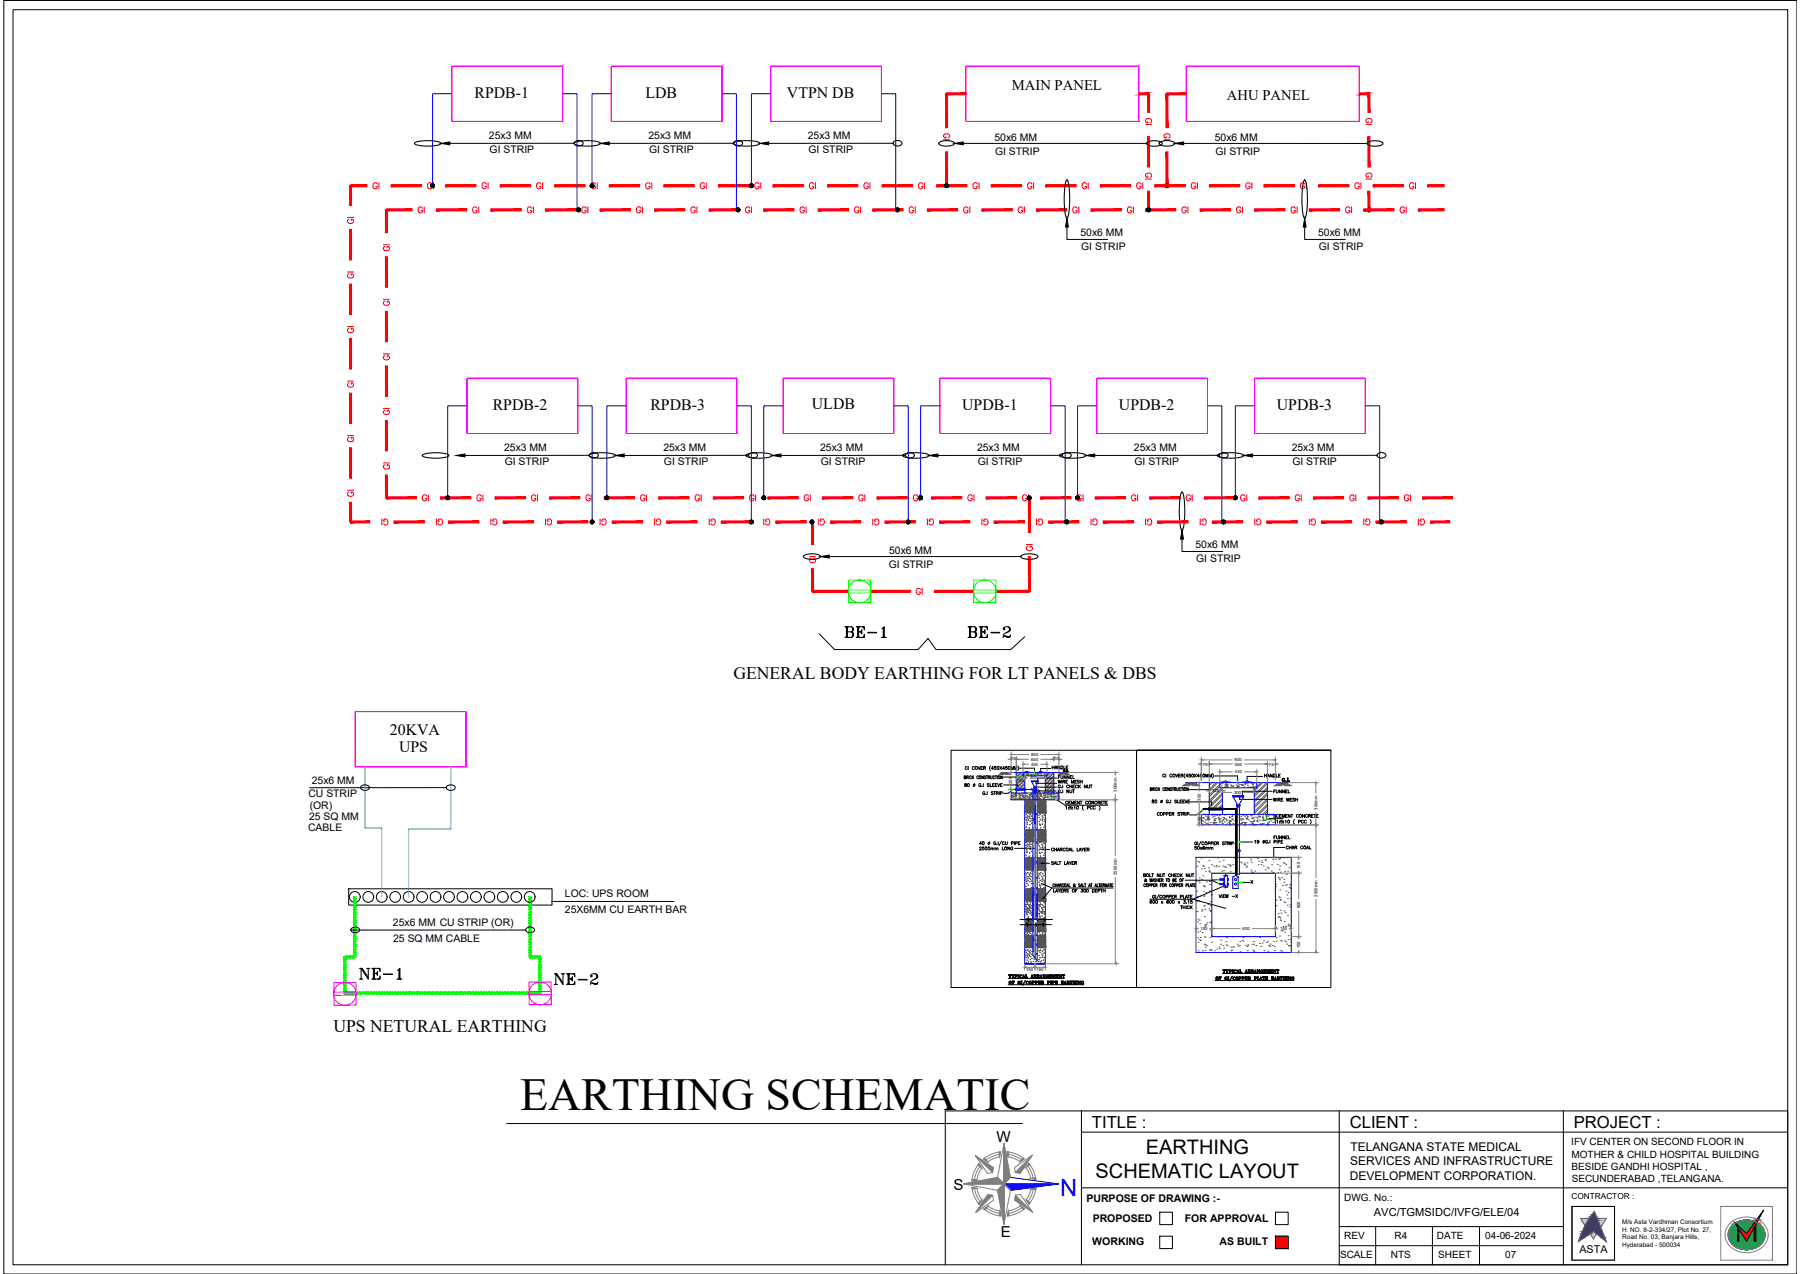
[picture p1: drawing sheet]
<svg xmlns="http://www.w3.org/2000/svg" width="594mm" height="420mm" viewBox="0 0 594 420" stroke-linecap="round" stroke-linejoin="round" font-family="sans-serif">
<defs><g id="words">
<text font-size="15.1" x="171.5" y="366.1">EARTHING SCHEMATIC</text>
<text font-size="7.9" fill="#00f" x="355.3" y="388.8" transform="rotate(-180 355.3 388.8)">N</text>
<g font-size="7.1">
<text x="277.6" y="211.3">BE-1</text>
<text x="318.2" y="211.3">BE-2</text>
<text x="117.5" y="324.2">NE-1</text>
<text x="181.7" y="326">NE-2</text>
</g>
<g font-size="6.6">
<text x="377.9" y="380.7">EARTHING</text>
<text x="361.4" y="388.7">SCHEMATIC LAYOUT</text>
</g>
<g font-size="5.8">
<text x="241.9" y="223.9">GENERAL BODY EARTHING FOR LT PANELS &amp; DBS</text>
<text x="110" y="340.3">UPS NETURAL EARTHING</text>
</g>
<g font-size="5.5">
<text x="360.2" y="371.9">TITLE :</text>
<text x="445.2" y="371.9">CLIENT :</text>
<text x="519.1" y="371.9">PROJECT :</text>
</g>
<g font-size="5.2">
<text x="156.5" y="32.3">RPDB-1</text>
<text x="212.9" y="32.3">LDB</text>
<text x="259.6" y="32.3">VTPN DB</text>
<text x="162.5" y="135.2">RPDB-2</text>
<text x="214.5" y="135.3">RPDB-3</text>
<text x="267.8" y="134.9">ULDB</text>
<text x="317.4" y="135.2">UPDB-1</text>
<text x="369.1" y="135.2">UPDB-2</text>
<text x="421.1" y="135.2">UPDB-3</text>
<text x="128.6" y="242.5">20KVA</text>
<text x="131.6" y="248">UPS</text>
</g>
<g font-size="5">
<text x="328.7" y="376.6">W</text>
<text x="314.5" y="392.3">S</text>
<text x="330.1" y="408">E</text>
</g>
<g font-size="4.8">
<text x="333.8" y="29.7">MAIN PANEL</text>
<text x="404.7" y="32.9">AHU PANEL</text>
</g>
<text font-size="4" fill="#545454" x="421.6" y="258.9">G.L</text>
<g font-size="4">
<text x="445.5" y="379.5">TELANGANA STATE MEDICAL</text>
<text x="445.3" y="389.1">DEVELOPMENT CORPORATION.</text>
<text x="445.4" y="384.3">SERVICES AND INFRASTRUCTURE</text>
</g>
<text font-size="3.7" x="453.2" y="400.9">AVC/TGMSIDC/IVFG/ELE/04</text>
<text font-size="3.6" x="521" y="413.1">ASTA</text>
<g font-size="3.5">
<text x="411.3" y="292.5">X</text>
<text x="358.4" y="396.3">PURPOSE OF DRAWING :-</text>
<text x="360.4" y="403">PROPOSED</text>
<text x="390.8" y="403">FOR APPROVAL</text>
<text x="360.3" y="410.7">WORKING</text>
<text x="402.3" y="410.7">AS BUILT</text>
</g>
<g font-size="3.4">
<text x="161.3" y="45.9">25x3 MM</text>
<text x="213.9" y="45.9">25x3 MM</text>
<text x="266.5" y="45.9">25x3 MM</text>
<text x="328" y="46.5">50x6 MM</text>
<text x="400.7" y="46.5">50x6 MM</text>
<text x="161.5" y="50.4">GI STRIP</text>
<text x="214.1" y="50.4">GI STRIP</text>
<text x="266.7" y="50.4">GI STRIP</text>
<text x="328.2" y="51">GI STRIP</text>
<text x="400.9" y="51">GI STRIP</text>
<text x="356.4" y="77.9">50x6 MM</text>
<text x="434.8" y="77.9">50x6 MM</text>
<text x="356.6" y="82.4">GI STRIP</text>
<text x="435" y="82.4">GI STRIP</text>
<text x="166.3" y="148.9">25x3 MM</text>
<text x="218.8" y="148.9">25x3 MM</text>
<text x="270.6" y="148.9">25x3 MM</text>
<text x="322.3" y="148.9">25x3 MM</text>
<text x="374" y="148.9">25x3 MM</text>
<text x="426.1" y="148.9">25x3 MM</text>
<text x="166.5" y="153.3">GI STRIP</text>
<text x="219" y="153.3">GI STRIP</text>
<text x="270.8" y="153.3">GI STRIP</text>
<text x="322.5" y="153.3">GI STRIP</text>
<text x="374.2" y="153.3">GI STRIP</text>
<text x="426.3" y="153.3">GI STRIP</text>
<text x="293.3" y="182.8">50x6 MM</text>
<text x="394.4" y="180.8">50x6 MM</text>
<text x="394.6" y="185.3">GI STRIP</text>
<text x="293.2" y="187.3">GI STRIP</text>
<text x="101.7" y="262.9">CU STRIP</text>
<text x="102.8" y="258.4">25x6 MM</text>
<text x="102.2" y="266.7">(OR)</text>
<text x="101.6" y="274.1">CABLE</text>
<text x="101.9" y="270.5">25 SQ MM</text>
<text x="186.3" y="295.9">LOC: UPS ROOM</text>
<text x="129.6" y="305.4">25x6 MM CU STRIP (OR)</text>
<text x="186.3" y="301.1">25X6MM CU EARTH BAR</text>
<text x="129.7" y="310.7">25 SQ MM CABLE</text>
</g>
<g font-size="3.3">
<text x="518.3" y="377.8">IFV CENTER ON SECOND FLOOR IN</text>
<text x="518.4" y="381.8">MOTHER &amp; CHILD HOSPITAL BUILDING</text>
<text x="518.4" y="385.7">BESIDE GANDHI HOSPITAL ,</text>
<text x="518.5" y="389.7">SECUNDERABAD ,TELANGANA.</text>
<text x="443.4" y="396.1">DWG. No.:</text>
<text x="443.4" y="408.5">REV</text>
<text x="460" y="408.5">R4</text>
<text x="474" y="408.5">DATE</text>
<text x="489.9" y="408.5">04-06-2024</text>
<text x="442" y="414.8">SCALE</text>
<text x="458.8" y="414.8">NTS</text>
<text x="474.4" y="414.8">SHEET</text>
<text x="496.5" y="414.8">07</text>
</g>
<text font-size="2.7" x="518.4" y="395.5">CONTRACTOR :</text>
<g font-size="2.1">
<text x="535.1" y="406.2">H. NO. 8-2-334/27, Plot No. 27,</text>
<text x="535.1" y="403.7">M/s Asta Vardhman Consortium</text>
<text x="535.1" y="411.3">Hyderabad - 500034</text>
<text x="535.1" y="408.7">Road No. 03, Banjara Hills,</text>
</g>
<g font-size="1.4">
<text x="333.6" y="250.8">75</text>
<text x="340.2" y="249.3">800</text>
<text x="340.2" y="250.9">650</text>
<text x="347.7" y="250.7">75</text>
<text x="407.3" y="251.1">800</text>
<text x="335.3" y="257.7">125</text>
<text x="339.7" y="257">300</text>
<text x="340.2" y="252.5">450</text>
<text x="396.8" y="252.5">75</text>
<text x="407.4" y="255.1">450</text>
<text x="407.4" y="252.5">650</text>
<text x="418.6" y="252.5">75</text>
<text x="333.9" y="258.6" transform="rotate(-90 333.9 258.6)">250</text>
<text x="368.4" y="261.1" transform="rotate(-90 368.4 261.1)">300mm</text>
<text x="399.8" y="261.3">125</text>
<text x="407.1" y="261.8">300</text>
<text x="396.1" y="264.1" transform="rotate(-90 396.1 264.1)">300</text>
<text x="434.5" y="267.1" transform="rotate(-90 434.5 267.1)">300mm</text>
<text x="396.1" y="271.6" transform="rotate(-90 396.1 271.6)">100</text>
<text x="428.9" y="286.6" transform="rotate(-90 428.9 286.6)">150</text>
<text x="368.4" y="288.5" transform="rotate(-90 368.4 288.5)">2500mm</text>
<text x="428.9" y="299.6" transform="rotate(-90 428.9 299.6)">600</text>
<text x="434.6" y="295.8" transform="rotate(-90 434.6 295.8)">2500mm</text>
<text x="396" y="306.7">150</text>
<text x="409.9" y="306.7">600</text>
<text x="422.2" y="306.7">150</text>
<text x="428.9" y="312.8" transform="rotate(-90 428.9 312.8)">150</text>
<text x="338.5" y="320.3">150</text>
<text x="341.9" y="320.3">150</text>
</g>
</g></defs>
<!-- layer: EP -->
<g fill="none" stroke="#f0f" stroke-width=".33">
<path d="M149.1 21.8h36.5v18.2h-36.5zM201.6 21.8h36.6v18.2h-36.6zM254.2 21.8h36.5v18.2h-36.5zM318.6 21.8h57.1v18.2h-57.1zM391.3 21.8h57.1v18.2h-57.1zM154.1 124.8h36.5v18.2h-36.5zM206.6 124.8h36.5v18.2h-36.5zM258.3 124.8h36.5v18.2h-36.5zM310.1 124.8h36.5v18.2h-36.5zM361.8 124.8h36.5v18.2h-36.5zM413.8 124.8h36.6v18.2h-36.6zM117.2 234.7h36.5v18.2h-36.5z"/>
<path d="M110.1 324.1l7.3-.1v7.5h-7.2zM117.4 327.2h-7.3M117.4 328.2h-7.3M174.5 323.9l7.3-.1v7.5l-7.2 .1zM181.8 327l-7.3 .1M181.8 328l-7.3 .1"/>
<circle cx="113.8" cy="327.8" r="3.7"/>
<circle cx="178.2" cy="327.6" r="3.7"/>
</g>
<g fill="#f00" stroke="#f00" stroke-width=".33">
<path d="M127.5 163.9v.6l9.8-.6zM127.5 164.5l9.8-.6v.6z"/>
<path d="M145.3 163.9v.6l10-.6zM145.3 164.5l10-.6v.6z"/>
<path d="M163.3 163.9v.6l10-.6zM163.3 164.5l10-.6v.6z"/>
<path d="M181.3 163.9v.6l10-.6zM181.3 164.5l10-.6v.6z"/>
<path d="M199.3 163.9v.6l10-.6zM199.3 164.5l10-.6v.6z"/>
<path d="M217.3 163.9v.6l10-.6zM217.3 164.5l10-.6v.6z"/>
<path d="M235.3 163.9v.6l10-.6zM235.3 164.5l10-.6v.6z"/>
<path d="M253.3 163.9v.6l10-.6zM253.3 164.5l10-.6v.6z"/>
<path d="M271.3 163.9v.6l10-.6zM271.3 164.5l10-.6v.6z"/>
<path d="M289.3 163.9v.6l10-.6zM289.3 164.5l10-.6v.6z"/>
<path d="M307.3 163.9v.6l10-.6zM307.3 164.5l10-.6v.6z"/>
<path d="M325.3 163.9v.6l10-.6zM325.3 164.5l10-.6v.6z"/>
<path d="M343.3 163.9v.6l10-.6zM343.3 164.5l10-.6v.6z"/>
<path d="M361.3 163.9v.6l10-.6zM361.3 164.5l10-.6v.6z"/>
<path d="M379.2 163.9v.6l10-.6zM379.2 164.5l10-.6v.6z"/>
<path d="M397.2 163.9v.6l10-.6zM397.2 164.5l10-.6v.6z"/>
<path d="M415.2 163.9v.6l10-.6zM415.2 164.5l10-.6v.6z"/>
<path d="M433.2 163.9v.6l10-.6zM433.2 164.5l10-.6v.6z"/>
<path d="M451.2 163.9v.6l10-.6zM451.2 164.5l10-.6v.6z"/>
<path d="M469.2 163.9v.6l9.9-.6zM469.2 164.5l9.9-.6v.6z"/>
<path d="M384.9 31.3h6.4v-.7zM384.9 30.6h6.4l-6.4 .7z"/>
<path d="M384.6 30.9l.7 11.2v-11.2zM384.6 30.9l.7 11.2h-.7z"/>
<path d="M384.6 50.1l.7 11.2v-11.2zM384.6 50.1l.7 11.2h-.7z"/>
<path d="M448.4 30.6v.7l3.2-.7zM448.4 31.3l3.2-.7v.7z"/>
<path d="M451.2 30.9l.7 6.2v-6.2zM451.2 30.9l.7 6.2h-.7z"/>
<path d="M451.2 45.1l.7 10v-10zM451.2 45.1l.7 10h-.7z"/>
<path d="M451.2 63.1l.7 6.1v-6.1zM451.2 63.1l.7 6.1h-.7z"/>
<path d="M328.7 194.7v.6l10.9-.6zM328.7 195.3l10.9-.6v.6z"/>
<path d="M339.2 183.6v11.4h.7zM339.2 183.6h.7v11.4z"/>
<path d="M339.2 164.2v11.4h.7zM339.2 164.2h.7v11.4z"/>
<path d="M268 195.3h11.8v-.6zM268 194.7h11.8l-11.8 .6z"/>
<path d="M267.7 187.6v7.4h.7zM267.7 187.6h.7v7.4z"/>
<path d="M267.7 172.1v7.5h.7zM267.7 172.1h.7v7.5z"/>
<path d="M287.4 194.7v.6l12.8-.6zM287.4 195.3l12.8-.6v.6z"/>
<path d="M308.2 194.7v.6l12.8-.6zM308.2 195.3l12.8-.6v.6z"/>
<path d="M115.6 60.9v.7l5.4-.7zM115.6 61.6l5.4-.7v.7z"/>
<path d="M129 60.9v.7l10-.7zM129 61.6l10-.7v.7z"/>
<path d="M147 60.9v.7l10-.7zM147 61.6l10-.7v.7z"/>
<path d="M165 60.9v.7l10-.7zM165 61.6l10-.7v.7z"/>
<path d="M183 60.9v.7l10-.7zM183 61.6l10-.7v.7z"/>
<path d="M201 60.9v.7l10-.7zM201 61.6l10-.7v.7z"/>
<path d="M219 60.9v.7l10-.7zM219 61.6l10-.7v.7z"/>
<path d="M237 60.9v.7l10-.7zM237 61.6l10-.7v.7z"/>
<path d="M255 60.9v.7l10-.7zM255 61.6l10-.7v.7z"/>
<path d="M273 60.9v.7l10-.7zM273 61.6l10-.7v.7z"/>
<path d="M291 60.9v.7l10-.7zM291 61.6l10-.7v.7z"/>
<path d="M309 60.9v.7l10-.7zM309 61.6l10-.7v.7z"/>
<path d="M327 60.9v.7l10-.7zM327 61.6l10-.7v.7z"/>
<path d="M345 60.9v.7l9.9-.7zM345 61.6l9.9-.7v.7z"/>
<path d="M363 60.9v.7l9.9-.7zM363 61.6l9.9-.7v.7z"/>
<path d="M380.9 60.9v.7l10-.7zM380.9 61.6l10-.7v.7z"/>
<path d="M398.9 60.9v.7l10-.7zM398.9 61.6l10-.7v.7z"/>
<path d="M416.9 60.9v.7l10-.7zM416.9 61.6l10-.7v.7z"/>
<path d="M434.9 60.9v.7l10-.7zM434.9 61.6l10-.7v.7z"/>
<path d="M452.9 60.9v.7l10-.7zM452.9 61.6l10-.7v.7z"/>
<path d="M470.9 60.9v.7l5.4-.7zM470.9 61.6l5.4-.7v.7z"/>
<path d="M127.5 68.9v.6l8.4-.6zM127.5 69.5l8.4-.6v.6z"/>
<path d="M143.9 68.9v.6l10-.6zM143.9 69.5l10-.6v.6z"/>
<path d="M161.9 68.9v.6l10-.6zM161.9 69.5l10-.6v.6z"/>
<path d="M179.9 68.9v.6l10-.6zM179.9 69.5l10-.6v.6z"/>
<path d="M197.9 68.9v.6l10-.6zM197.9 69.5l10-.6v.6z"/>
<path d="M215.9 68.9v.6l10-.6zM215.9 69.5l10-.6v.6z"/>
<path d="M233.9 68.9v.6l10-.6zM233.9 69.5l10-.6v.6z"/>
<path d="M251.9 68.9v.6l10-.6zM251.9 69.5l10-.6v.6z"/>
<path d="M269.9 68.9v.6l10-.6zM269.9 69.5l10-.6v.6z"/>
<path d="M287.9 68.9v.6l10-.6zM287.9 69.5l10-.6v.6z"/>
<path d="M305.9 68.9v.6l10-.6zM305.9 69.5l10-.6v.6z"/>
<path d="M323.9 68.9v.6l10-.6zM323.9 69.5l10-.6v.6z"/>
<path d="M341.9 68.9v.6l10-.6zM341.9 69.5l10-.6v.6z"/>
<path d="M359.9 68.9v.6l10-.6zM359.9 69.5l10-.6v.6z"/>
<path d="M377.9 68.9v.6l10-.6zM377.9 69.5l10-.6v.6z"/>
<path d="M395.9 68.9v.6l10-.6zM395.9 69.5l10-.6v.6z"/>
<path d="M413.9 68.9v.6l10-.6zM413.9 69.5l10-.6v.6z"/>
<path d="M431.9 68.9v.6l9.9-.6zM431.9 69.5l9.9-.6v.6z"/>
<path d="M449.8 68.9v.6l10-.6zM449.8 69.5l10-.6v.6z"/>
<path d="M467.8 68.9v.6l8.5-.6zM467.8 69.5l8.5-.6v.6z"/>
<path d="M127.1 156.7v7.5h.7zM127.1 156.7h.7v7.5z"/>
<path d="M127.1 138.7v10h.7zM127.1 138.7h.7v10z"/>
<path d="M127.1 120.7v10h.7zM127.1 120.7h.7v10z"/>
<path d="M127.1 102.7v10h.7zM127.1 102.7h.7v10z"/>
<path d="M127.1 84.7v10h.7zM127.1 84.7h.7v10z"/>
<path d="M127.1 69.2v7.5h.7zM127.1 69.2h.7v7.5z"/>
<path d="M471.9 172.5h6.3v-.7zM471.9 171.8h6.3l-6.3 .7z"/>
<path d="M453.9 172.5h10v-.7zM453.9 171.8h10l-10 .7z"/>
<path d="M435.9 172.5h10v-.7zM435.9 171.8h10l-10 .7z"/>
<path d="M417.9 172.5h10v-.7zM417.9 171.8h10l-10 .7z"/>
<path d="M399.9 172.5h10v-.7zM399.9 171.8h10l-10 .7z"/>
<path d="M381.9 172.5h10v-.7zM381.9 171.8h10l-10 .7z"/>
<path d="M363.9 172.5h10v-.7zM363.9 171.8h10l-10 .7z"/>
<path d="M345.9 172.5h10v-.7zM345.9 171.8h10l-10 .7z"/>
<path d="M327.9 172.5h10v-.7zM327.9 171.8h10l-10 .7z"/>
<path d="M309.9 172.5h10v-.7zM309.9 171.8h10l-10 .7z"/>
<path d="M291.9 172.5h10v-.7zM291.9 171.8h10l-10 .7z"/>
<path d="M273.9 172.5h10v-.7zM273.9 171.8h10l-10 .7z"/>
<path d="M255.9 172.5h10v-.7zM255.9 171.8h10l-10 .7z"/>
<path d="M237.9 172.5h10v-.7zM237.9 171.8h10l-10 .7z"/>
<path d="M219.9 172.5h10v-.7zM219.9 171.8h10l-10 .7z"/>
<path d="M201.9 172.5h10v-.7zM201.9 171.8h10l-10 .7z"/>
<path d="M183.9 172.5h10v-.7zM183.9 171.8h10l-10 .7z"/>
<path d="M165.9 172.5h10v-.7zM165.9 171.8h10l-10 .7z"/>
<path d="M147.9 172.5h10v-.7zM147.9 171.8h10l-10 .7z"/>
<path d="M130 172.5h9.9v-.7zM130 171.8h9.9l-9.9 .7z"/>
<path d="M115.6 172.5h6.4v-.7zM115.6 171.8h6.4l-6.4 .7z"/>
<path d="M115.3 165.7v6.4h.7zM115.3 165.7h.7v6.4z"/>
<path d="M115.3 147.7v10h.7zM115.3 147.7h.7v10z"/>
<path d="M115.3 129.7v10h.7zM115.3 129.7h.7v10z"/>
<path d="M115.3 111.7v10h.7zM115.3 111.7h.7v10z"/>
<path d="M115.3 93.7v10h.7zM115.3 93.7h.7v10z"/>
<path d="M115.3 75.7v10h.7zM115.3 75.7h.7v10z"/>
<path d="M115.3 61.3v6.4h.7zM115.3 61.3h.7v6.4z"/>
<path d="M312.2 31.3h6.4v-.7zM312.2 30.6h6.4l-6.4 .7z"/>
<path d="M311.9 30.9l.7 11.2v-11.2zM311.9 30.9l.7 11.2h-.7z"/>
<path d="M311.9 50.1l.7 11.2v-11.2zM311.9 50.1l.7 11.2h-.7z"/>
<path d="M375.7 30.6v.7l3.2-.7zM375.7 31.3l3.2-.7v.7z"/>
<path d="M378.5 30.9l.7 6.2v-6.2zM378.5 30.9l.7 6.2h-.7z"/>
<path d="M378.5 45.1l.7 10v-10zM378.5 45.1l.7 10h-.7z"/>
<path d="M378.5 63.1l.7 6.1v-6.1zM378.5 63.1l.7 6.1h-.7z"/>
</g>
<g fill="none" stroke="#f00" stroke-width=".33">
<path d="M311.2 46.1h2M312 45v.5a.72 .72 0 0 1-.8-.7 .72 .72 0 0 1 .8-.7h.5a.73 .73 0 0 1 .7 .6 .73 .73 0 0 1-.4 .8M377.9 41.1h2M377.9 59.1h2M378.6 40v.5a.72 .72 0 0 1-.8-.7 .72 .72 0 0 1 .8-.7h.5a.74 .74 0 0 1 .8 .6 .74 .74 0 0 1-.5 .8M378.6 58v.5a.72 .72 0 0 1-.8-.7 .72 .72 0 0 1 .8-.7h.5a.74 .74 0 0 1 .8 .6 .74 .74 0 0 1-.5 .8M383.9 46.1h2M384.7 45v.5a.72 .72 0 0 1-.8-.7 .72 .72 0 0 1 .8-.7h.5a.73 .73 0 0 1 .7 .6 .73 .73 0 0 1-.4 .8M450.6 41.1h2M450.6 59.1h2M451.3 40v.5a.72 .72 0 0 1-.8-.7 .72 .72 0 0 1 .8-.7h.5a.74 .74 0 0 1 .8 .6 .74 .74 0 0 1-.5 .8M451.3 58v.5a.72 .72 0 0 1-.8-.7 .72 .72 0 0 1 .8-.7h.5a.74 .74 0 0 1 .8 .6 .74 .74 0 0 1-.5 .8"/>
<path d="M114.6 71.7h2M115.1 72.3a.74 .74 0 0 0-.5 .8 .74 .74 0 0 0 .8 .6h.5a.72 .72 0 0 0 .7-.7 .72 .72 0 0 0-.7-.7v.5M124.4 60.7a.74 .74 0 0 0-.8-.4 .74 .74 0 0 0-.6 .7v.5a.72 .72 0 0 0 .7 .8 .72 .72 0 0 0 .7-.8h-.4M125 60.3v2M139.4 68.7a.74 .74 0 0 0-.9-.5 .74 .74 0 0 0-.6 .8v.5a.72 .72 0 0 0 .7 .7 .72 .72 0 0 0 .8-.7h-.5M139.9 68.2v2M142.4 60.7a.74 .74 0 0 0-.8-.4 .74 .74 0 0 0-.6 .7v.5a.72 .72 0 0 0 .7 .8 .72 .72 0 0 0 .7-.8h-.4M143 60.3v2M157.3 68.7a.74 .74 0 0 0-.8-.5 .74 .74 0 0 0-.6 .8v.5a.72 .72 0 0 0 .7 .7 .72 .72 0 0 0 .7-.7h-.4M157.9 68.2v2M160.4 60.7a.73 .73 0 0 0-.8-.4 .73 .73 0 0 0-.6 .7v.5a.71 .71 0 0 0 .7 .8 .71 .71 0 0 0 .7-.8h-.5M161 60.3v2"/>
<path d="M175.3 68.7a.74 .74 0 0 0-.8-.5 .74 .74 0 0 0-.6 .8v.5a.72 .72 0 0 0 .7 .7 .72 .72 0 0 0 .7-.7h-.4M175.9 68.2v2M178.4 60.7a.74 .74 0 0 0-.8-.4 .74 .74 0 0 0-.6 .7v.5a.72 .72 0 0 0 .7 .8 .72 .72 0 0 0 .7-.8h-.5M179 60.3v2M193.3 68.7a.74 .74 0 0 0-.8-.5 .74 .74 0 0 0-.6 .8v.5a.72 .72 0 0 0 .7 .7 .72 .72 0 0 0 .7-.7h-.4M193.9 68.2v2M196.4 60.7a.74 .74 0 0 0-.8-.4 .74 .74 0 0 0-.6 .7v.5a.72 .72 0 0 0 .7 .8 .72 .72 0 0 0 .7-.8h-.5M197 60.3v2M211.3 68.7a.74 .74 0 0 0-.8-.5 .74 .74 0 0 0-.6 .8v.5a.72 .72 0 0 0 .7 .7 .72 .72 0 0 0 .7-.7h-.4M211.9 68.2v2M214.4 60.7a.74 .74 0 0 0-.8-.4 .74 .74 0 0 0-.6 .7v.5a.72 .72 0 0 0 .7 .8 .72 .72 0 0 0 .7-.8h-.5M215 60.3v2"/>
<path d="M229.3 68.7a.74 .74 0 0 0-.8-.5 .74 .74 0 0 0-.6 .8v.5a.72 .72 0 0 0 .7 .7 .72 .72 0 0 0 .7-.7h-.4M229.9 68.2v2M232.4 60.7a.73 .73 0 0 0-.8-.4 .73 .73 0 0 0-.6 .7v.5a.71 .71 0 0 0 .7 .8 .71 .71 0 0 0 .7-.8h-.5M233 60.3v2M247.3 68.7a.74 .74 0 0 0-.8-.5 .74 .74 0 0 0-.6 .8v.5a.72 .72 0 0 0 .7 .7 .72 .72 0 0 0 .7-.7h-.4M247.9 68.2v2M250.4 60.7a.74 .74 0 0 0-.8-.4 .74 .74 0 0 0-.6 .7v.5a.72 .72 0 0 0 .7 .8 .72 .72 0 0 0 .7-.8h-.5M251 60.3v2M265.3 68.7a.73 .73 0 0 0-.8-.5 .73 .73 0 0 0-.6 .8v.5a.71 .71 0 0 0 .7 .7 .71 .71 0 0 0 .7-.7h-.5M265.9 68.2v2M268.4 60.7a.74 .74 0 0 0-.8-.4 .74 .74 0 0 0-.6 .7v.5a.72 .72 0 0 0 .7 .8 .72 .72 0 0 0 .7-.8h-.5M269 60.3v2"/>
<path d="M283.3 68.7a.74 .74 0 0 0-.8-.5 .74 .74 0 0 0-.6 .8v.5a.72 .72 0 0 0 .7 .7 .72 .72 0 0 0 .7-.7h-.5M283.9 68.2v2M286.4 60.7a.74 .74 0 0 0-.8-.4 .74 .74 0 0 0-.6 .7v.5a.72 .72 0 0 0 .7 .8 .72 .72 0 0 0 .7-.8h-.5M287 60.3v2M301.3 68.7a.74 .74 0 0 0-.8-.5 .74 .74 0 0 0-.6 .8v.5a.72 .72 0 0 0 .7 .7 .72 .72 0 0 0 .7-.7h-.5M301.9 68.2v2M304.4 60.7a.74 .74 0 0 0-.8-.4 .74 .74 0 0 0-.6 .7v.5a.72 .72 0 0 0 .7 .8 .72 .72 0 0 0 .7-.8h-.5M305 60.3v2M311.9 61.3h.7M319.3 68.7a.74 .74 0 0 0-.8-.5 .74 .74 0 0 0-.6 .8v.5a.72 .72 0 0 0 .7 .7 .72 .72 0 0 0 .7-.7h-.5M319.9 68.2v2M322.4 60.7a.74 .74 0 0 0-.9-.4 .74 .74 0 0 0-.5 .7v.5a.72 .72 0 0 0 .7 .8 .72 .72 0 0 0 .7-.8h-.5"/>
<path d="M323 60.3v2M337.3 68.7a.73 .73 0 0 0-.8-.5 .73 .73 0 0 0-.6 .8v.5a.71 .71 0 0 0 .7 .7 .71 .71 0 0 0 .7-.7h-.5M337.9 68.2v2M340.4 60.7a.74 .74 0 0 0-.9-.4 .74 .74 0 0 0-.5 .7v.5a.72 .72 0 0 0 .7 .8 .72 .72 0 0 0 .7-.8h-.5M341 60.3v2M355.3 68.7a.74 .74 0 0 0-.8-.5 .74 .74 0 0 0-.6 .8v.5a.72 .72 0 0 0 .7 .7 .72 .72 0 0 0 .7-.7h-.5M355.9 68.2v2M358.4 60.7a.74 .74 0 0 0-.9-.4 .74 .74 0 0 0-.6 .7v.5a.72 .72 0 0 0 .8 .8 .72 .72 0 0 0 .7-.8h-.5M358.9 60.3v2M373.3 68.7a.74 .74 0 0 0-.8-.5 .74 .74 0 0 0-.6 .8v.5a.72 .72 0 0 0 .7 .7 .72 .72 0 0 0 .7-.7h-.5M373.9 68.2v2M376.4 60.7a.74 .74 0 0 0-.9-.4 .74 .74 0 0 0-.6 .7v.5a.72 .72 0 0 0 .8 .8 .72 .72 0 0 0 .7-.8h-.5"/>
<path d="M376.9 60.3v2M384.6 61.3h.7M391.3 68.7a.74 .74 0 0 0-.8-.5 .74 .74 0 0 0-.6 .8v.5a.72 .72 0 0 0 .7 .7 .72 .72 0 0 0 .7-.7h-.5M391.9 68.2v2M394.4 60.7a.74 .74 0 0 0-.9-.4 .74 .74 0 0 0-.6 .7v.5a.72 .72 0 0 0 .8 .8 .72 .72 0 0 0 .7-.8h-.5M394.9 60.3v2M409.3 68.7a.74 .74 0 0 0-.8-.5 .74 .74 0 0 0-.6 .8v.5a.72 .72 0 0 0 .7 .7 .72 .72 0 0 0 .7-.7h-.5M409.9 68.2v2M412.4 60.7a.74 .74 0 0 0-.9-.4 .74 .74 0 0 0-.6 .7v.5a.72 .72 0 0 0 .7 .8 .72 .72 0 0 0 .8-.8h-.5M412.9 60.3v2M427.3 68.7a.74 .74 0 0 0-.9-.5 .74 .74 0 0 0-.5 .8v.5a.72 .72 0 0 0 .7 .7 .72 .72 0 0 0 .7-.7h-.5M427.9 68.2v2"/>
<path d="M430.4 60.7a.74 .74 0 0 0-.9-.4 .74 .74 0 0 0-.6 .7v.5a.72 .72 0 0 0 .7 .8 .72 .72 0 0 0 .8-.8h-.5M430.9 60.3v2M445.3 68.7a.74 .74 0 0 0-.9-.5 .74 .74 0 0 0-.6 .8v.5a.72 .72 0 0 0 .8 .7 .72 .72 0 0 0 .7-.7h-.5M445.8 68.2v2M448.4 60.7a.74 .74 0 0 0-.9-.4 .74 .74 0 0 0-.6 .7v.5a.72 .72 0 0 0 .7 .8 .72 .72 0 0 0 .8-.8h-.5M448.9 60.3v2M463.3 68.7a.74 .74 0 0 0-.9-.5 .74 .74 0 0 0-.6 .8v.5a.72 .72 0 0 0 .8 .7 .72 .72 0 0 0 .7-.7h-.5M463.8 68.2v2M466.3 60.7a.73 .73 0 0 0-.8-.4 .73 .73 0 0 0-.6 .7v.5a.71 .71 0 0 0 .7 .8 .71 .71 0 0 0 .7-.8h-.4M466.9 60.3v2M476.3 60.9v.7M476.3 68.9v.6"/>
<path d="M114.6 89.7h2M115.1 90.3a.74 .74 0 0 0-.5 .8 .74 .74 0 0 0 .8 .6h.5a.72 .72 0 0 0 .7-.7 .72 .72 0 0 0-.7-.7v.5M126.5 98.7h2M126.5 80.7h2M126.9 99.3a.74 .74 0 0 0-.4 .8 .74 .74 0 0 0 .7 .6h.5a.72 .72 0 0 0 .8-.7 .72 .72 0 0 0-.8-.7v.4M126.9 81.3a.73 .73 0 0 0-.4 .8 .73 .73 0 0 0 .7 .6h.5a.71 .71 0 0 0 .8-.7 .71 .71 0 0 0-.8-.7v.5M114.6 107.7h2M115.1 108.3a.74 .74 0 0 0-.5 .8 .74 .74 0 0 0 .8 .6h.5a.72 .72 0 0 0 .7-.7 .72 .72 0 0 0-.7-.7v.4M126.5 116.7h2M126.9 117.3a.74 .74 0 0 0-.4 .8 .74 .74 0 0 0 .7 .6h.5a.72 .72 0 0 0 .8-.7 .72 .72 0 0 0-.8-.7v.4M114.6 125.7h2M115.1 126.3a.74 .74 0 0 0-.5 .8 .74 .74 0 0 0 .8 .6h.5a.72 .72 0 0 0 .7-.7 .72 .72 0 0 0-.7-.7v.4"/>
<path d="M126.5 134.7h2M126.9 135.3a.74 .74 0 0 0-.4 .8 .74 .74 0 0 0 .7 .6h.5a.72 .72 0 0 0 .8-.7 .72 .72 0 0 0-.8-.7v.4M114.6 143.7h2M115.1 144.3a.74 .74 0 0 0-.5 .8 .74 .74 0 0 0 .8 .6h.5a.72 .72 0 0 0 .7-.7 .72 .72 0 0 0-.7-.7v.4M126.5 152.7h2M126.9 153.3a.74 .74 0 0 0-.4 .8 .74 .74 0 0 0 .7 .6h.5a.72 .72 0 0 0 .8-.7 .72 .72 0 0 0-.8-.7v.4M114.6 161.7h2M115.1 162.3a.74 .74 0 0 0-.5 .8 .74 .74 0 0 0 .8 .6h.5a.72 .72 0 0 0 .7-.7 .72 .72 0 0 0-.7-.7v.4M115.6 171.8v.7M126 171.1v2M127 171.9h-.5a.72 .72 0 0 1 .7-.8 .72 .72 0 0 1 .8 .8v.5a.74 .74 0 0 1-.6 .7 .74 .74 0 0 1-.9-.4M140.7 163.7a.74 .74 0 0 0-.8-.5 .74 .74 0 0 0-.6 .7v.5a.72 .72 0 0 0 .7 .8 .72 .72 0 0 0 .7-.8h-.4"/>
<path d="M141.3 163.2v2M143.9 171.1v2M145 171.9h-.5a.72 .72 0 0 1 .7-.8 .72 .72 0 0 1 .7 .8v.5a.74 .74 0 0 1-.5 .7 .74 .74 0 0 1-.9-.4M158.7 163.7a.73 .73 0 0 0-.8-.5 .73 .73 0 0 0-.6 .7v.5a.71 .71 0 0 0 .7 .8 .71 .71 0 0 0 .7-.8h-.4M159.3 163.2v2M161.9 171.1v2M163 171.9h-.5a.72 .72 0 0 1 .7-.8 .72 .72 0 0 1 .7 .8v.5a.74 .74 0 0 1-.5 .7 .74 .74 0 0 1-.9-.4M176.7 163.7a.74 .74 0 0 0-.8-.5 .74 .74 0 0 0-.6 .7v.5a.72 .72 0 0 0 .7 .8 .72 .72 0 0 0 .7-.8h-.5M177.3 163.2v2M179.9 171.1v2M181 171.9h-.5a.72 .72 0 0 1 .7-.8 .72 .72 0 0 1 .7 .8v.5a.73 .73 0 0 1-.5 .7 .73 .73 0 0 1-.9-.4M194.7 163.7a.74 .74 0 0 0-.8-.5 .74 .74 0 0 0-.6 .7v.5a.72 .72 0 0 0 .7 .8 .72 .72 0 0 0 .7-.8h-.5"/>
<path d="M195.3 163.2v2M197.9 171.1v2M199 171.9h-.5a.72 .72 0 0 1 .7-.8 .72 .72 0 0 1 .7 .8v.5a.74 .74 0 0 1-.6 .7 .74 .74 0 0 1-.8-.4M212.7 163.7a.74 .74 0 0 0-.8-.5 .74 .74 0 0 0-.6 .7v.5a.72 .72 0 0 0 .7 .8 .72 .72 0 0 0 .7-.8h-.5M213.3 163.2v2M215.9 171.1v2M217 171.9h-.5a.72 .72 0 0 1 .7-.8 .72 .72 0 0 1 .7 .8v.5a.74 .74 0 0 1-.6 .7 .74 .74 0 0 1-.8-.4M230.7 163.7a.74 .74 0 0 0-.8-.5 .74 .74 0 0 0-.6 .7v.5a.72 .72 0 0 0 .7 .8 .72 .72 0 0 0 .7-.8h-.5M231.3 163.2v2M233.9 171.1v2M235 171.9h-.5a.72 .72 0 0 1 .7-.8 .72 .72 0 0 1 .7 .8v.5a.74 .74 0 0 1-.6 .7 .74 .74 0 0 1-.8-.4M248.7 163.7a.74 .74 0 0 0-.8-.5 .74 .74 0 0 0-.6 .7v.5a.72 .72 0 0 0 .7 .8 .72 .72 0 0 0 .7-.8h-.5"/>
<path d="M249.3 163.2v2M251.9 171.1v2M253 171.9h-.5a.72 .72 0 0 1 .7-.8 .72 .72 0 0 1 .7 .8v.5a.73 .73 0 0 1-.6 .7 .73 .73 0 0 1-.8-.4M266.7 163.7a.74 .74 0 0 0-.8-.5 .74 .74 0 0 0-.6 .7v.5a.72 .72 0 0 0 .7 .8 .72 .72 0 0 0 .7-.8h-.5M267.3 163.2v2M267.7 172.1h.7M269.9 171.1v2M271 171.9h-.5a.72 .72 0 0 1 .7-.8 .72 .72 0 0 1 .7 .8v.5a.74 .74 0 0 1-.6 .7 .74 .74 0 0 1-.8-.4M284.7 163.7a.74 .74 0 0 0-.8-.5 .74 .74 0 0 0-.6 .7v.5a.72 .72 0 0 0 .7 .8 .72 .72 0 0 0 .7-.8h-.5M285.3 163.2v2M287.9 171.1v2M289 171.9h-.5a.72 .72 0 0 1 .7-.8 .72 .72 0 0 1 .7 .8v.5a.74 .74 0 0 1-.6 .7 .74 .74 0 0 1-.8-.4"/>
<path d="M302.7 163.7a.74 .74 0 0 0-.8-.5 .74 .74 0 0 0-.6 .7v.5a.72 .72 0 0 0 .7 .8 .72 .72 0 0 0 .7-.8h-.5M303.3 163.2v2M305.9 171.1v2M307 171.9h-.5a.72 .72 0 0 1 .7-.8 .72 .72 0 0 1 .7 .8v.5a.74 .74 0 0 1-.6 .7 .74 .74 0 0 1-.8-.4M320.7 163.7a.74 .74 0 0 0-.8-.5 .74 .74 0 0 0-.6 .7v.5a.72 .72 0 0 0 .7 .8 .72 .72 0 0 0 .7-.8h-.5M321.3 163.2v2M323.9 171.1v2M325 171.9h-.5a.72 .72 0 0 1 .7-.8 .72 .72 0 0 1 .7 .8v.5a.74 .74 0 0 1-.6 .7 .74 .74 0 0 1-.8-.4M338.6 179.6h2M338.7 163.7a.74 .74 0 0 0-.9-.5 .74 .74 0 0 0-.5 .7v.5a.72 .72 0 0 0 .7 .8 .72 .72 0 0 0 .7-.8h-.5M339.2 164.2h.7M339.3 163.2v2"/>
<path d="M341.9 171.1v2M342.9 171.9h-.4a.72 .72 0 0 1 .7-.8 .72 .72 0 0 1 .7 .8v.5a.74 .74 0 0 1-.6 .7 .74 .74 0 0 1-.8-.4M356.7 163.7a.74 .74 0 0 0-.9-.5 .74 .74 0 0 0-.5 .7v.5a.72 .72 0 0 0 .7 .8 .72 .72 0 0 0 .7-.8h-.5M357.3 163.2v2M359.9 171.1v2M360.9 171.9h-.4a.72 .72 0 0 1 .7-.8 .72 .72 0 0 1 .7 .8v.5a.74 .74 0 0 1-.6 .7 .74 .74 0 0 1-.8-.4M374.7 163.7a.74 .74 0 0 0-.9-.5 .74 .74 0 0 0-.5 .7v.5a.72 .72 0 0 0 .7 .8 .72 .72 0 0 0 .7-.8h-.5M375.3 163.2v2M377.9 171.1v2M378.9 171.9h-.4a.72 .72 0 0 1 .7-.8 .72 .72 0 0 1 .7 .8v.5a.74 .74 0 0 1-.6 .7 .74 .74 0 0 1-.8-.4M392.7 163.7a.73 .73 0 0 0-.9-.5 .73 .73 0 0 0-.6 .7v.5a.71 .71 0 0 0 .8 .8 .71 .71 0 0 0 .7-.8h-.5M393.2 163.2v2"/>
<path d="M395.9 171.1v2M396.9 171.9h-.4a.72 .72 0 0 1 .7-.8 .72 .72 0 0 1 .7 .8v.5a.74 .74 0 0 1-.6 .7 .74 .74 0 0 1-.8-.4M410.7 163.7a.74 .74 0 0 0-.9-.5 .74 .74 0 0 0-.6 .7v.5a.72 .72 0 0 0 .8 .8 .72 .72 0 0 0 .7-.8h-.5M411.2 163.2v2M413.9 171.1v2M414.9 171.9h-.4a.72 .72 0 0 1 .7-.8 .72 .72 0 0 1 .7 .8v.5a.74 .74 0 0 1-.6 .7 .74 .74 0 0 1-.8-.4M428.7 163.7a.74 .74 0 0 0-.9-.5 .74 .74 0 0 0-.6 .7v.5a.72 .72 0 0 0 .8 .8 .72 .72 0 0 0 .7-.8h-.5M429.2 163.2v2M431.9 171.1v2M432.9 171.9h-.4a.72 .72 0 0 1 .7-.8 .72 .72 0 0 1 .7 .8v.5a.74 .74 0 0 1-.6 .7 .74 .74 0 0 1-.8-.4M446.7 163.7a.74 .74 0 0 0-.9-.5 .74 .74 0 0 0-.6 .7v.5a.72 .72 0 0 0 .7 .8 .72 .72 0 0 0 .8-.8h-.5M447.2 163.2v2"/>
<path d="M449.9 171.1v2M450.9 171.9h-.5a.72 .72 0 0 1 .8-.8 .72 .72 0 0 1 .7 .8v.5a.74 .74 0 0 1-.6 .7 .74 .74 0 0 1-.9-.4M464.7 163.7a.73 .73 0 0 0-.9-.5 .73 .73 0 0 0-.6 .7v.5a.71 .71 0 0 0 .7 .8 .71 .71 0 0 0 .8-.8h-.5M465.2 163.2v2M467.9 171.1v2M468.9 171.9h-.5a.72 .72 0 0 1 .8-.8 .72 .72 0 0 1 .7 .8v.5a.74 .74 0 0 1-.6 .7 .74 .74 0 0 1-.9-.4M479.1 163.9v.6M267 183.6h2M267.5 184.2a.74 .74 0 0 0-.5 .8 .74 .74 0 0 0 .8 .6h.5a.72 .72 0 0 0 .7-.7 .72 .72 0 0 0-.7-.7v.4M303.6 194.5a.74 .74 0 0 0-.8-.5 .74 .74 0 0 0-.6 .8v.5a.72 .72 0 0 0 .7 .7 .72 .72 0 0 0 .7-.7h-.4M304.2 194v2M321 194.7v.6"/>
<path d="M339 180.2a.74 .74 0 0 0-.4 .8 .74 .74 0 0 0 .7 .6h.5a.72 .72 0 0 0 .8-.7 .72 .72 0 0 0-.8-.7v.4"/>
</g>
<g fill="none" stroke="#00f" stroke-width=".33">
<path d="M149.1 30.9h-6.4v30.4M185.6 30.9h4.7v38.3M201.6 30.9h-6.3v30.4M238.2 30.9h4.7v38.3M254.2 30.9h-6.3v30.4M290.7 30.9h4.8v38.3M154.1 133.9h-6.4v30.3M190.6 133.9h4.7v38.2M206.6 133.9h-6.4v30.3M243.1 133.9h4.7v38.2M258.3 133.9h-6.4v30.3M294.8 133.9h4.8v38.2"/>
<path d="M310.1 133.9h-6.4v30.3M346.6 133.9h4.7v38.2M361.8 133.9h-6.4v30.3M398.3 133.9h4.8v38.2M413.8 133.9h-6.3v30.3M450.4 133.9h4.7v38.2"/>
</g>
<g fill="#000" stroke="#000" stroke-width=".33">
<path d="M145.5 47.3l2.9-.5v1zM198.1 47.3l2.9-.5v1zM250.7 47.3l2.8-.5v1zM314.8 47.3l2.9-.5v1zM387.5 47.3l2.9-.5v1zM351.9 72l.5 2.9h-.9zM430.4 72l.4 2.9h-.9zM150.5 150.2l2.9-.5v1zM203 150.2l2.9-.5v1zM254.7 150.2l2.9-.5v1zM306.5 150.2l2.9-.5v1zM358.2 150.2l2.9-.5v1z"/>
<path d="M410.3 150.2l2.9-.5v1zM389.9 174.9l.5 2.9h-1zM270.7 183.6l2.8-.5v.9z"/>
<path d="M142.1 61.3h.6zM142.1 61.4l.6-.1zM142.1 61.4l.6-.1z"/>
<path d="M142.1 61.1l.6 .2zM142.1 61.2l.6 .1zM142.1 61.2l.6 .1z"/>
<path d="M142.1 61.5l.6-.2zM142.2 61.6l.5-.3zM142.2 61.6l.5-.3z"/>
<path d="M142.2 61.6l.5-.3zM142.7 61.3l-.4 .4zM142.7 61.3l-.4 .4zM142.7 61.3l-.3 .5zM142.7 61.3l-.2 .5zM142.7 61.3l-.2 .5zM142.7 61.3l-.2 .5z"/>
<path d="M142.2 60.9l.5 .3zM142.2 60.9l.5 .3zM142.2 60.9l.5 .3zM142.2 61l.5 .3zM142.2 61l.5 .3z"/>
<path d="M142.7 61.3l-.1 .5zM142.7 61.3v.6zM142.7 61.3l.1 .5z"/>
<path d="M142.6 60.7l.1 .5zM142.6 60.7l.1 .5zM142.5 60.7l.2 .5zM142.5 60.7l.2 .5zM142.4 60.7l.3 .5zM142.4 60.7l.3 .5zM142.3 60.8l.4 .4z"/>
<path d="M142.7 61.3l.2 .5zM142.7 61.3l.2 .5zM142.7 61.3l.2 .5z"/>
<path d="M142.8 60.7l-.1 .5zM142.8 60.7l-.1 .5zM142.7 60.7v.5z"/>
<path d="M142.7 61.3l.4 .4zM142.7 61.3l.4 .4zM142.7 61.3l.5 .3zM142.7 61.3l.5 .3zM142.7 61.3l.5 .3z"/>
<path d="M142.7 61.3l.5-.3zM142.7 61.2l.5-.3zM143.1 60.8l-.4 .4zM143.1 60.8l-.4 .4zM143 60.7l-.3 .5zM142.9 60.7l-.2 .5z"/>
<path d="M142.7 61.3l.5 .3zM142.7 61.3l.6 .2zM142.7 61.3l.6 .2z"/>
<path d="M142.7 61.3h.6zM142.7 61.3h.6z"/>
<path d="M142.7 61.3h.6zM142.7 61.3l.6-.2zM142.7 61.3l.6-.2zM142.7 61.3l.5-.3z"/>
<path d="M190.3 69.2h.5zM190.3 69.3l.5-.1zM190.3 69.3l.5-.1z"/>
<path d="M190.3 69.4l.5-.2zM190.3 69.5l.5-.3zM190.3 69.5l.5-.3z"/>
<path d="M190.3 68.9l.5 .3zM190.3 69l.5 .2zM190.3 69l.5 .2zM190.3 69.1l.5 .1zM190.3 69.1l.5 .1z"/>
<path d="M190.4 69.6l.4-.4zM190.8 69.2l-.3 .5zM190.8 69.2l-.3 .5zM190.8 69.2l-.2 .5zM190.9 69.2l-.2 .6z"/>
<path d="M190.5 68.8l.4 .4zM190.5 68.8l.4 .4zM190.5 68.8l.3 .4zM190.4 68.8l.4 .4zM190.4 68.8l.4 .4z"/>
<path d="M190.9 69.2l-.2 .6zM190.9 69.2l-.1 .6zM190.9 69.2v.6z"/>
<path d="M190.7 68.7l.2 .5zM190.7 68.7l.2 .5zM190.6 68.7l.3 .5z"/>
<path d="M190.9 69.2v.6zM190.9 69.2l.1 .6zM190.9 69.2l.2 .6z"/>
<path d="M190.9 68.6v.6zM190.9 68.6v.6zM190.8 68.6l.1 .6z"/>
<path d="M190.9 69.2l.2 .6zM190.9 69.2l.3 .5zM190.9 69.2l.3 .5z"/>
<path d="M191.1 68.7l-.2 .5zM191.1 68.7l-.2 .5zM191 68.6l-.1 .6z"/>
<path d="M190.9 69.2l.4 .4zM190.9 69.2l.4 .4zM190.9 69.2l.4 .4zM190.9 69.2l.5 .3zM190.9 69.2l.5 .3zM190.9 69.2l.5 .2zM190.9 69.2l.6 .1z"/>
<path d="M190.9 69.2l.4-.4zM190.9 69.2l.4-.4zM191.2 68.8l-.3 .4zM191.2 68.8l-.3 .4zM191.2 68.7l-.3 .5z"/>
<path d="M190.9 69.2l.6 .1zM190.9 69.2h.6z"/>
<path d="M190.9 69.2l.6-.1zM190.9 69.2l.6-.1zM190.9 69.2l.5-.2zM190.9 69.2l.5-.3z"/>
<path d="M194.7 61.3h.6zM194.7 61.4l.6-.1zM194.7 61.4l.6-.1z"/>
<path d="M194.7 61.5l.6-.2zM194.8 61.6l.5-.3zM194.8 61.6l.5-.3zM194.8 61.6l.5-.3z"/>
<path d="M194.8 60.9l.5 .3zM194.8 61l.5 .3zM194.8 61l.5 .3zM194.7 61.1l.6 .2zM194.7 61.1l.6 .2zM194.7 61.2l.6 .1zM194.7 61.2l.6 .1z"/>
<path d="M195.3 61.3l-.4 .4zM195.3 61.3l-.3 .5zM195.3 61.3l-.2 .5z"/>
<path d="M194.9 60.8l.4 .4zM194.9 60.8l.4 .4zM194.8 60.9l.5 .3z"/>
<path d="M195.3 61.3l-.2 .5zM195.3 61.3l-.1 .5zM195.3 61.3l-.1 .5z"/>
<path d="M195.1 60.7l.2 .5zM195.1 60.7l.2 .5zM195 60.7l.3 .5z"/>
<path d="M195.3 61.3l.1 .5zM195.3 61.3l.1 .5zM195.3 61.3l.2 .5z"/>
<path d="M195.3 61.3l.2 .5zM195.3 61.3l.3 .5zM195.3 61.3l.4 .4zM195.3 61.3l.4 .4zM195.3 61.3l.4 .4z"/>
<path d="M195.5 60.7l-.2 .5zM195.5 60.7l-.2 .5zM195.4 60.7l-.1 .5zM195.4 60.7l-.1 .5zM195.3 60.7v.5zM195.3 60.7v.5zM195.2 60.7l.1 .5z"/>
<path d="M195.3 61.3l.4 .3zM195.3 61.3l.5 .3zM195.3 61.3l.5 .3zM195.3 61.3l.5 .2zM195.3 61.3l.6 .1z"/>
<path d="M195.3 61.3l.4-.4zM195.3 61.2l.4-.3zM195.7 60.8l-.4 .4zM195.6 60.7l-.3 .5z"/>
<path d="M195.3 61.3l.6 .1zM195.3 61.3h.6z"/>
<path d="M195.3 61.3l.6-.1zM195.3 61.3l.6-.1zM195.3 61.3l.5-.2zM195.3 61.3l.5-.3z"/>
<path d="M242.9 69.2h.5zM242.9 69.3l.5-.1zM242.9 69.3l.5-.1z"/>
<path d="M242.9 69l.5 .2zM242.9 69.1l.5 .1zM242.9 69.1l.5 .1z"/>
<path d="M242.9 69.4l.5-.2zM242.9 69.5l.5-.3zM242.9 69.5l.5-.3z"/>
<path d="M243 69.6l.4-.4zM243.4 69.2l-.3 .5zM243.4 69.2l-.3 .5z"/>
<path d="M243.1 68.8l.3 .4zM243 68.8l.4 .4zM243 68.8l.4 .4zM242.9 68.9l.5 .3z"/>
<path d="M243.4 69.2l-.2 .6zM243.4 69.2l-.2 .6zM243.4 69.2l-.2 .6z"/>
<path d="M243.2 68.7l.2 .5zM243.2 68.7l.2 .5zM243.1 68.8l.3 .4z"/>
<path d="M243.4 69.2l.1 .6zM243.4 69.2l.1 .6zM243.5 69.2v.6zM243.5 69.2l.2 .6z"/>
<path d="M243.3 68.6l.2 .6zM243.3 68.6l.2 .6zM243.2 68.7l.2 .5z"/>
<path d="M243.5 69.2l.2 .6zM243.5 69.2l.3 .5zM243.5 69.2l.3 .5z"/>
<path d="M243.7 68.7l-.2 .5zM243.7 68.7l-.2 .5zM243.6 68.6l-.1 .6zM243.5 68.6v.6z"/>
<path d="M243.5 69.2l.4 .4zM243.5 69.2l.4 .4zM243.5 69.2l.5 .3z"/>
<path d="M243.8 68.8l-.3 .4zM243.8 68.8l-.3 .4zM243.8 68.7l-.3 .5z"/>
<path d="M243.5 69.2l.5 .3zM243.5 69.2l.5 .2zM243.5 69.2l.5 .2z"/>
<path d="M243.5 69.2h.6zM243.5 69.2h.6z"/>
<path d="M243.5 69.2h.6zM243.5 69.2l.5-.2zM243.5 69.2l.5-.2zM243.5 69.2l.5-.3zM243.5 69.2l.5-.3z"/>
<path d="M247.3 61.3h.5zM247.3 61.4l.5-.1zM247.3 61.4l.5-.1z"/>
<path d="M247.3 61.1l.5 .2zM247.3 61.2l.5 .1zM247.3 61.2l.5 .1z"/>
<path d="M247.3 61.5l.5-.2zM247.3 61.6l.5-.3zM247.3 61.6l.5-.3zM247.4 61.6l.5-.3zM247.4 61.6l.5-.3z"/>
<path d="M247.4 60.9l.5 .3zM247.3 61l.6 .2zM247.3 61l.5 .3z"/>
<path d="M247.9 61.3l-.4 .4zM247.9 61.3l-.3 .5zM247.9 61.3l-.2 .5zM247.9 61.3l-.2 .5zM247.9 61.3l-.2 .5z"/>
<path d="M247.9 61.3l-.1 .5zM247.9 61.3v.6zM247.9 61.3l.1 .5z"/>
<path d="M247.8 60.7l.1 .5zM247.8 60.7l.1 .5zM247.7 60.7l.2 .5zM247.7 60.7l.2 .5zM247.6 60.7l.3 .5zM247.6 60.7l.3 .5zM247.5 60.8l.4 .4zM247.4 60.9l.5 .3z"/>
<path d="M247.9 61.3l.2 .5zM247.9 61.3l.2 .5zM247.9 61.3l.2 .5z"/>
<path d="M248 60.7l-.1 .5zM248 60.7l-.1 .5zM247.9 60.7v.5z"/>
<path d="M247.9 61.3l.3 .4zM247.9 61.3l.3 .4zM247.9 61.3l.4 .3zM247.9 61.3l.4 .3zM247.9 61.3l.5 .3z"/>
<path d="M247.9 61.3l.5-.3zM247.9 61.2l.4-.3zM248.2 60.8l-.3 .4zM248.2 60.8l-.3 .4zM248.2 60.7l-.3 .5zM248.1 60.7l-.2 .5z"/>
<path d="M247.9 61.3l.5 .3zM247.9 61.3l.5 .2zM247.9 61.3l.5 .2z"/>
<path d="M247.9 61.3h.6zM247.9 61.3h.6z"/>
<path d="M247.9 61.3h.6zM247.9 61.3l.5-.2zM247.9 61.3l.5-.2zM247.9 61.3l.5-.3z"/>
<path d="M295.4 69.2h.6zM295.4 69.3l.6-.1zM295.4 69.3l.6-.1z"/>
<path d="M295.5 69.4l.5-.2zM295.5 69.5l.5-.3zM295.5 69.5l.5-.3z"/>
<path d="M295.5 68.9l.5 .3zM295.5 69l.5 .2zM295.5 69l.5 .2zM295.4 69.1l.6 .1zM295.4 69.1l.6 .1z"/>
<path d="M295.6 69.6l.4-.4zM296 69.2l-.4 .5zM296 69.2l-.4 .5zM296 69.2l-.3 .5zM296 69.2l-.2 .6z"/>
<path d="M295.6 68.8l.4 .4zM295.6 68.8l.4 .4zM295.6 68.8l.4 .4zM295.6 68.8l.4 .4zM295.6 68.8l.4 .4z"/>
<path d="M296 69.2l-.2 .6zM296 69.2l-.1 .6zM296 69.2v.6z"/>
<path d="M295.8 68.7l.2 .5zM295.8 68.7l.2 .5zM295.7 68.7l.3 .5z"/>
<path d="M296 69.2v.6zM296 69.2l.1 .6zM296 69.2l.2 .6z"/>
<path d="M296 68.6v.6zM296 68.6v.6zM295.9 68.6l.1 .6z"/>
<path d="M296 69.2l.2 .6zM296 69.2l.3 .5zM296 69.2l.4 .5z"/>
<path d="M296.2 68.7l-.2 .5zM296.2 68.7l-.2 .5zM296.1 68.6l-.1 .6z"/>
<path d="M296 69.2l.5 .4zM296 69.2l.5 .4zM296 69.2l.5 .4zM296 69.2l.5 .3zM296 69.2l.5 .3zM296 69.2l.6 .2zM296 69.2l.6 .1z"/>
<path d="M296 69.2l.5-.4zM296 69.2l.5-.4zM296.4 68.8l-.4 .4zM296.4 68.8l-.4 .4zM296.3 68.7l-.3 .5z"/>
<path d="M296 69.2l.6 .1zM296 69.2h.6z"/>
<path d="M296 69.2l.6-.1zM296 69.2l.6-.1zM296 69.2l.6-.2zM296 69.2l.5-.3z"/>
<path d="M311.6 61.3h.6zM311.7 61.4l.5-.1zM311.7 61.4l.5-.1z"/>
<path d="M311.7 61.5l.5-.2zM311.7 61.6l.5-.3zM311.7 61.6l.5-.3zM311.8 61.6l.4-.3z"/>
<path d="M311.8 60.9l.4 .3zM311.7 61l.5 .3zM311.7 61l.5 .3zM311.7 61.1l.5 .2zM311.7 61.1l.5 .2zM311.7 61.2l.5 .1zM311.7 61.2l.5 .1z"/>
<path d="M312.2 61.3l-.3 .4zM312.2 61.3l-.3 .5zM312.2 61.3l-.2 .5z"/>
<path d="M311.9 60.8l.3 .4zM311.9 60.8l.3 .4zM311.8 60.9l.4 .3z"/>
<path d="M312.2 61.3l-.2 .5zM312.2 61.3l-.1 .5zM312.2 61.3l-.1 .5z"/>
<path d="M312 60.7l.2 .5zM312 60.7l.2 .5zM311.9 60.7l.3 .5z"/>
<path d="M312.2 61.3l.1 .5zM312.2 61.3l.1 .5zM312.2 61.3l.2 .5z"/>
<path d="M312.2 61.3l.2 .5zM312.2 61.3l.3 .5zM312.3 61.3l.3 .4zM312.3 61.3l.3 .4zM312.3 61.3l.4 .3z"/>
<path d="M312.4 60.7l-.1 .5zM312.4 60.7l-.2 .5zM312.3 60.7l-.1 .5zM312.3 60.7l-.1 .5zM312.2 60.7v.5zM312.2 60.7v.5zM312.1 60.7l.1 .5z"/>
<path d="M312.3 61.3l.4 .3zM312.3 61.3l.5 .3zM312.3 61.3l.5 .3zM312.3 61.3l.5 .2zM312.3 61.3l.5 .1z"/>
<path d="M312.3 61.3l.4-.4zM312.3 61.2l.4-.3zM312.6 60.8l-.3 .4zM312.5 60.7l-.2 .5z"/>
<path d="M312.3 61.3l.5 .1zM312.3 61.3h.5z"/>
<path d="M312.3 61.3l.5-.1zM312.3 61.3l.5-.1zM312.3 61.3l.5-.2zM312.3 61.3l.5-.3z"/>
<path d="M378.3 69.2h.5zM378.3 69.3l.5-.1zM378.3 69.3l.5-.1zM378.3 69.4l.6-.2zM378.3 69.4l.6-.2zM378.3 69.5l.6-.3zM378.3 69.5l.6-.3z"/>
<path d="M378.3 69l.6 .2zM378.3 69.1l.6 .1zM378.3 69.1l.5 .1z"/>
<path d="M378.4 69.6l.5-.4zM378.9 69.2l-.4 .5zM378.9 69.2l-.4 .5zM378.9 69.2l-.3 .5zM378.9 69.2l-.2 .6z"/>
<path d="M378.5 68.8l.4 .4zM378.5 68.8l.4 .4zM378.5 68.8l.4 .4zM378.4 68.8l.5 .4zM378.4 68.8l.5 .4zM378.3 68.9l.6 .3z"/>
<path d="M378.9 69.2l-.2 .6zM378.9 69.2l-.1 .6zM378.9 69.2v.6z"/>
<path d="M378.7 68.7l.2 .5zM378.7 68.7l.2 .5zM378.6 68.7l.3 .5z"/>
<path d="M378.9 69.2v.6zM378.9 69.2l.1 .6zM378.9 69.2l.2 .6z"/>
<path d="M378.9 68.6v.6zM378.9 68.6v.6zM378.8 68.6l.1 .6z"/>
<path d="M378.9 69.2l.2 .6zM378.9 69.2l.3 .5zM378.9 69.2l.3 .5z"/>
<path d="M379.1 68.7l-.2 .5zM379.1 68.7l-.2 .5zM379 68.6l-.1 .6z"/>
<path d="M378.9 69.2l.4 .4zM378.9 69.2l.4 .4zM378.9 69.2l.4 .4zM378.9 69.2l.5 .3zM378.9 69.2l.5 .2zM378.9 69.2l.5 .2zM378.9 69.2l.5 .2z"/>
<path d="M378.9 69.2l.4-.4zM378.9 69.2l.4-.4zM379.2 68.8l-.3 .4zM379.2 68.8l-.3 .4zM379.2 68.7l-.3 .5z"/>
<path d="M378.9 69.2l.6 .1zM378.9 69.2h.6z"/>
<path d="M378.9 69.2l.6-.1zM378.9 69.2l.5-.2zM378.9 69.2l.5-.2zM378.9 69.2l.5-.2z"/>
<path d="M384.3 61.3h.6zM384.4 61.4l.5-.1zM384.4 61.4l.5-.1z"/>
<path d="M384.4 61.1l.5 .2zM384.4 61.2l.5 .1zM384.4 61.2l.5 .1z"/>
<path d="M384.4 61.5l.5-.2zM384.4 61.6l.5-.3zM384.4 61.6l.5-.3z"/>
<path d="M384.5 61.6l.4-.3zM384.9 61.3l-.3 .4zM384.9 61.3l-.3 .4zM384.9 61.3l-.3 .5zM384.9 61.3l-.2 .5z"/>
<path d="M384.5 60.9l.4 .3zM384.5 60.9l.4 .3zM384.5 60.9l.4 .3zM384.4 61l.5 .3zM384.4 61l.5 .3z"/>
<path d="M384.9 61.3l-.1 .5zM384.9 61.3l-.1 .5zM384.9 61.3l-.1 .5z"/>
<path d="M384.7 60.7l.2 .5zM384.7 60.7l.2 .5zM384.6 60.7l.3 .5zM384.6 60.8l.3 .4z"/>
<path d="M384.9 61.3l.1 .5zM384.9 61.3l.1 .5zM384.9 61.3l.2 .5z"/>
<path d="M384.9 61.3l.2 .5zM384.9 61.3l.3 .5zM385 61.3l.3 .4zM385 61.3l.3 .4zM385 61.3l.4 .3zM385 61.3l.4 .3zM385 61.3l.4 .3z"/>
<path d="M385.1 60.7l-.1 .5zM385.1 60.7l-.2 .5zM385 60.7l-.1 .5zM385 60.7l-.1 .5zM384.9 60.7v.5zM384.9 60.7v.5zM384.8 60.7l.1 .5z"/>
<path d="M385 61.3l.4-.4zM385 61.2l.4-.3zM385.3 60.8l-.3 .4zM385.3 60.8l-.3 .4zM385.2 60.7l-.2 .5z"/>
<path d="M385 61.3l.5 .2zM385 61.3l.5 .2zM385 61.3l.5 .2z"/>
<path d="M385 61.3h.5zM385 61.3h.5z"/>
<path d="M385 61.3h.5zM385 61.3l.5-.2zM385 61.3l.5-.2zM385 61.3l.5-.2z"/>
<path d="M451 69.2h.6zM451 69.3l.6-.1zM451 69.3l.6-.1z"/>
<path d="M451 69l.6 .2zM451 69.1l.6 .1zM451 69.1l.6 .1z"/>
<path d="M451 69.4l.6-.2zM451 69.5l.6-.3zM451 69.5l.6-.3z"/>
<path d="M451.1 69.6l.5-.4zM451.6 69.2l-.4 .5zM451.6 69.2l-.4 .5z"/>
<path d="M451.2 68.8l.4 .4zM451.1 68.8l.5 .4zM451.1 68.8l.5 .4zM451 68.9l.6 .3z"/>
<path d="M451.6 69.2l-.2 .6zM451.6 69.2l-.2 .6zM451.6 69.2l-.2 .6z"/>
<path d="M451.3 68.7l.3 .5zM451.3 68.7l.3 .5zM451.2 68.8l.4 .4z"/>
<path d="M451.6 69.2v.6zM451.6 69.2v.6zM451.6 69.2v.6zM451.6 69.2l.2 .6z"/>
<path d="M451.5 68.6l.1 .6zM451.5 68.6l.1 .6zM451.4 68.7l.2 .5z"/>
<path d="M451.6 69.2l.2 .6zM451.6 69.2l.3 .5zM451.6 69.2l.4 .5z"/>
<path d="M451.8 68.7l-.2 .5zM451.8 68.7l-.2 .5zM451.7 68.6l-.1 .6zM451.6 68.6v.6z"/>
<path d="M451.6 69.2l.4 .4zM451.6 69.2l.4 .4zM451.6 69.2l.5 .3z"/>
<path d="M452 68.8l-.4 .4zM452 68.8l-.4 .4zM451.9 68.7l-.3 .5z"/>
<path d="M451.6 69.2l.5 .3zM451.6 69.2l.5 .2zM451.6 69.2l.5 .2z"/>
<path d="M451.6 69.2h.6zM451.6 69.2h.6z"/>
<path d="M451.6 69.2h.6zM451.6 69.2l.5-.2zM451.6 69.2l.5-.2zM451.6 69.2l.5-.3zM451.6 69.2l.5-.3z"/>
<path d="M147.1 164.1l.6 .1zM147.1 164.2h.6zM147.1 164.2h.6z"/>
<path d="M147.1 164.3l.6-.1zM147.1 164.4l.6-.2zM147.1 164.4l.6-.2z"/>
<path d="M147.2 164.5l.5-.3zM147.2 164.6l.5-.4zM147.2 164.6l.5-.4zM147.7 164.2l-.4 .4z"/>
<path d="M147.2 163.8l.5 .4zM147.2 163.9l.5 .3zM147.2 163.9l.5 .3zM147.1 164l.6 .2zM147.1 164l.6 .2z"/>
<path d="M147.7 164.2l-.3 .5zM147.7 164.2l-.2 .5zM147.7 164.2l-.2 .5z"/>
<path d="M147.4 163.7l.3 .5zM147.4 163.7l.3 .5zM147.3 163.7l.4 .5zM147.3 163.7l.4 .5zM147.3 163.7l.4 .5z"/>
<path d="M147.7 164.2v.6zM147.7 164.2v.6zM147.7 164.2v.6z"/>
<path d="M147.6 163.6l.1 .6zM147.6 163.6l.1 .6zM147.5 163.6l.2 .6z"/>
<path d="M147.7 164.2l.2 .5zM147.7 164.2l.2 .5zM147.7 164.2l.3 .5zM147.7 164.2l.3 .5zM147.7 164.2l.4 .4zM147.7 164.2l.4 .4zM147.7 164.2l.4 .4z"/>
<path d="M147.8 163.6l-.1 .6zM147.8 163.6l-.1 .6zM147.7 163.6v.6z"/>
<path d="M148 163.7l-.3 .5zM148 163.7l-.3 .5zM147.9 163.6l-.2 .6z"/>
<path d="M147.7 164.2l.5 .3zM147.7 164.2l.5 .3zM147.7 164.2l.5 .2z"/>
<path d="M147.7 164.2l.5 .2zM147.7 164.2l.6 .1zM147.7 164.2h.6z"/>
<path d="M147.7 164.2h.6zM147.7 164.2l.6-.1zM147.7 164.2l.5-.2zM147.7 164.2l.5-.2zM147.7 164.2l.5-.3zM147.7 164.2l.5-.3zM147.7 164.2l.5-.3zM148.1 163.7l-.4 .5z"/>
<path d="M194.7 172l.6 .1zM194.7 172.1h.6zM194.7 172.1h.6z"/>
<path d="M194.7 172.2l.6-.1zM194.7 172.3l.6-.2zM194.7 172.3l.6-.2z"/>
<path d="M194.8 172.4l.5-.3zM194.9 172.5l.4-.4zM194.9 172.5l.4-.4zM195.3 172.1l-.4 .5z"/>
<path d="M194.9 171.8l.4 .3zM194.8 171.8l.5 .3zM194.8 171.8l.5 .3zM194.7 171.9l.6 .2z"/>
<path d="M195.3 172.1l-.3 .6zM195.3 172.1l-.2 .6zM195.3 172.2l-.2 .5z"/>
<path d="M195 171.6l.3 .5zM195 171.6l.3 .5zM194.9 171.7l.4 .4zM194.9 171.7l.4 .4z"/>
<path d="M195.3 172.2v.5zM195.3 172.2v.5zM195.3 172.2v.5z"/>
<path d="M195.2 171.6l.1 .5zM195.2 171.6l.1 .5zM195.1 171.6l.2 .5z"/>
<path d="M195.3 172.2l.2 .5zM195.3 172.2l.2 .5zM195.3 172.2l.2 .5zM195.3 172.1l.3 .6zM195.3 172.1l.4 .5zM195.3 172.1l.4 .5zM195.3 172.1l.5 .4z"/>
<path d="M195.6 171.6l-.3 .5zM195.6 171.6l-.3 .5zM195.5 171.6l-.2 .5zM195.5 171.6l-.2 .5zM195.4 171.6l-.1 .5zM195.4 171.6l-.1 .5zM195.3 171.5v.6z"/>
<path d="M195.3 172.1l.5 .4zM195.3 172.1l.5 .3zM195.3 172.1l.5 .3z"/>
<path d="M195.3 172.1l.5-.3zM195.3 172.1l.5-.3zM195.7 171.7l-.4 .4z"/>
<path d="M195.3 172.1l.6 .2zM195.3 172.1l.6 .1zM195.3 172.1h.6z"/>
<path d="M195.3 172.1h.6zM195.3 172.1l.6-.1zM195.3 172.1l.6-.2zM195.3 172.1l.6-.2zM195.3 172.1l.5-.3z"/>
<path d="M199.6 164.1l.6 .1zM199.6 164.2h.6zM199.6 164.2h.6z"/>
<path d="M199.6 164.3l.6-.1zM199.6 164.4l.6-.2zM199.6 164.4l.6-.2z"/>
<path d="M199.7 163.9l.5 .3zM199.6 164l.6 .2zM199.6 164l.6 .2z"/>
<path d="M199.7 164.5l.5-.3zM199.7 164.6l.5-.4zM199.7 164.6l.5-.4zM200.2 164.2l-.4 .4zM200.2 164.2l-.4 .4z"/>
<path d="M200.2 164.2l-.3 .5zM200.2 164.2l-.2 .5zM200.2 164.2l-.2 .5z"/>
<path d="M199.9 163.7l.3 .5zM199.9 163.7l.3 .5zM199.8 163.7l.4 .5zM199.8 163.7l.4 .5zM199.8 163.7l.4 .5zM199.7 163.8l.5 .4zM199.7 163.8l.5 .4z"/>
<path d="M200.2 164.2v.6zM200.2 164.2v.6zM200.2 164.2v.6z"/>
<path d="M200.1 163.6l.1 .6zM200.1 163.6l.1 .6zM200 163.6l.2 .6z"/>
<path d="M200.2 164.2l.2 .5zM200.2 164.2l.2 .5zM200.2 164.2l.3 .5zM200.2 164.2l.3 .5zM200.2 164.2l.4 .4z"/>
<path d="M200.3 163.6l-.1 .6zM200.3 163.6l-.1 .6zM200.2 163.6v.6z"/>
<path d="M200.2 164.2l.5 .4zM200.2 164.2l.5 .4zM200.2 164.2l.5 .3zM200.2 164.2l.5 .3zM200.2 164.2l.6 .2z"/>
<path d="M200.6 163.7l-.4 .5zM200.6 163.7l-.4 .5zM200.5 163.7l-.3 .5zM200.5 163.7l-.3 .5zM200.4 163.6l-.2 .6z"/>
<path d="M200.2 164.2l.5-.3zM200.2 164.2l.5-.3zM200.2 164.2l.5-.3z"/>
<path d="M200.2 164.2l.6 .2zM200.2 164.2l.6 .1zM200.2 164.2h.6z"/>
<path d="M200.2 164.2h.6zM200.2 164.2l.6-.1zM200.2 164.2l.6-.2z"/>
<path d="M247.2 172l.6 .1zM247.2 172.1h.6zM247.2 172.1h.6z"/>
<path d="M247.2 172.2l.6-.1zM247.3 172.3l.5-.2zM247.3 172.3l.5-.2z"/>
<path d="M247.3 172.4l.5-.3zM247.4 172.5l.4-.4zM247.4 172.5l.4-.4zM247.8 172.1l-.4 .5zM247.8 172.1l-.4 .5z"/>
<path d="M247.4 171.7l.4 .4zM247.4 171.8l.4 .3zM247.4 171.8l.4 .3zM247.3 171.8l.5 .3zM247.3 171.8l.5 .3zM247.3 171.9l.5 .2z"/>
<path d="M247.8 172.1l-.3 .6zM247.8 172.1l-.2 .6zM247.8 172.2l-.2 .5z"/>
<path d="M247.5 171.6l.3 .5zM247.5 171.6l.3 .5zM247.4 171.7l.4 .4z"/>
<path d="M247.8 172.2v.5zM247.8 172.2v.5zM247.8 172.2v.5z"/>
<path d="M247.7 171.6l.1 .5zM247.7 171.6l.1 .5zM247.6 171.6l.2 .5z"/>
<path d="M247.8 172.2l.2 .5zM247.8 172.2l.2 .5zM247.8 172.2l.3 .5zM247.8 172.1l.3 .6zM247.8 172.1l.4 .5z"/>
<path d="M248 171.6l-.2 .5zM248 171.6l-.2 .5zM247.9 171.6l-.1 .5zM247.9 171.6l-.1 .5zM247.8 171.5v.6z"/>
<path d="M247.8 172.1l.5 .4zM247.8 172.1l.5 .4zM247.8 172.1l.6 .3zM247.8 172.1l.6 .3zM247.8 172.1l.6 .3z"/>
<path d="M247.8 172.1l.6-.3zM247.8 172.1l.5-.3zM248.2 171.7l-.4 .4zM248.2 171.7l-.4 .4zM248.1 171.6l-.3 .5z"/>
<path d="M247.8 172.1l.6 .2zM247.8 172.1l.6 .1zM247.8 172.1h.6z"/>
<path d="M247.8 172.1h.6zM247.8 172.1l.6-.1zM247.8 172.1l.6-.2zM247.8 172.1l.6-.3z"/>
<path d="M251.4 164.1l.5 .1zM251.3 164.2h.6zM251.3 164.2h.6z"/>
<path d="M251.4 164.3l.5-.1zM251.4 164.4l.5-.2zM251.4 164.4l.5-.2z"/>
<path d="M251.4 163.9l.5 .3zM251.4 164l.5 .2zM251.4 164l.5 .2z"/>
<path d="M251.4 164.5l.5-.3zM251.5 164.6l.4-.4zM251.5 164.6l.4-.4zM251.9 164.2l-.3 .4zM251.9 164.2l-.3 .4z"/>
<path d="M251.6 163.7l.3 .5zM251.6 163.7l.3 .5zM251.6 163.7l.3 .5zM251.5 163.8l.4 .4zM251.5 163.8l.4 .4z"/>
<path d="M251.9 164.2l-.3 .5zM251.9 164.2l-.2 .5zM251.9 164.2l-.1 .6zM251.9 164.2l-.1 .6zM251.9 164.2v.6z"/>
<path d="M251.7 163.6l.2 .6zM251.7 163.6l.2 .6zM251.6 163.7l.3 .5z"/>
<path d="M251.9 164.2v.6zM251.9 164.2l.1 .6zM251.9 164.2l.2 .5z"/>
<path d="M251.9 163.6v.6zM251.9 163.6v.6zM251.8 163.6l.1 .6z"/>
<path d="M251.9 164.2l.3 .5zM251.9 164.2l.3 .5zM252 164.2l.3 .4z"/>
<path d="M252 164.2l.4 .4zM252 164.2l.4 .4zM252 164.2l.4 .4zM252 164.2l.5 .3zM252 164.2l.5 .2z"/>
<path d="M252.3 163.7l-.3 .5zM252.3 163.7l-.3 .5zM252.2 163.7l-.2 .5zM252.2 163.7l-.2 .5zM252.1 163.6l-.1 .6zM252.1 163.6l-.2 .6zM252 163.6l-.1 .6z"/>
<path d="M252 164.2l.5-.2zM252 164.2l.5-.3zM252 164.2l.4-.4z"/>
<path d="M252 164.2l.5 .2zM252 164.2l.5 .1zM252 164.2h.5z"/>
<path d="M252 164.2h.5zM252 164.2l.5-.1zM252 164.2l.5-.2z"/>
<path d="M267.2 172l.6 .1zM267.2 172.1h.6zM267.2 172.1h.6z"/>
<path d="M267.2 172.2l.6-.1zM267.3 172.3l.5-.2zM267.3 172.3l.5-.2z"/>
<path d="M267.3 172.4l.5-.3zM267.4 172.5l.4-.4zM267.4 172.5l.4-.4zM267.8 172.1l-.4 .5z"/>
<path d="M267.4 171.8l.4 .3zM267.3 171.8l.5 .3zM267.3 171.8l.5 .3zM267.3 171.9l.5 .2z"/>
<path d="M267.8 172.1l-.3 .6zM267.8 172.1l-.2 .6zM267.8 172.2l-.2 .5z"/>
<path d="M267.5 171.6l.3 .5zM267.5 171.6l.3 .5zM267.4 171.7l.4 .4zM267.4 171.8l.4 .3z"/>
<path d="M267.8 172.2v.5zM267.8 172.2v.5zM267.8 172.2v.5z"/>
<path d="M267.7 171.6l.1 .5zM267.7 171.6l.1 .5zM267.6 171.6l.2 .5z"/>
<path d="M267.8 172.2l.2 .5zM267.8 172.2l.2 .5zM267.8 172.2l.3 .5zM267.8 172.1l.3 .6zM267.8 172.1l.4 .5zM267.8 172.1l.4 .5zM267.8 172.1l.4 .5z"/>
<path d="M268.1 171.6l-.3 .5zM268.1 171.6l-.3 .5zM268 171.6l-.2 .5zM268 171.6l-.2 .5zM267.9 171.6l-.1 .5zM267.9 171.6l-.1 .5zM267.8 171.5v.6z"/>
<path d="M267.8 172.1l.5 .3zM267.8 172.1l.5 .3zM267.8 172.1l.5 .3z"/>
<path d="M267.8 172.1l.5-.3zM267.8 172.1l.5-.3zM268.2 171.7l-.4 .4z"/>
<path d="M267.8 172.1l.6 .2zM267.8 172.1l.6 .1zM267.8 172.1h.6z"/>
<path d="M267.8 172.1h.6zM267.8 172.1l.6-.1zM267.8 172.1l.6-.2zM267.8 172.1l.6-.2zM267.8 172.1l.5-.3z"/>
<path d="M299 172l.6 .1zM299 172.1h.6zM299 172.1h.6z"/>
<path d="M299 172.2l.6-.1zM299 172.3l.6-.2zM299 172.3l.6-.2z"/>
<path d="M299.1 172.4l.5-.3zM299.1 172.5l.5-.4zM299.1 172.5l.5-.4zM299.6 172.1l-.4 .5zM299.6 172.1l-.4 .5z"/>
<path d="M299.1 171.8l.5 .3zM299.1 171.8l.5 .3zM299.1 171.8l.5 .3zM299.1 171.8l.5 .3zM299.1 171.8l.5 .3zM299 171.9l.6 .2z"/>
<path d="M299.6 172.1l-.3 .6zM299.6 172.1l-.2 .6zM299.6 172.2l-.2 .5z"/>
<path d="M299.3 171.6l.3 .5zM299.3 171.6l.3 .5zM299.2 171.7l.4 .4z"/>
<path d="M299.6 172.2v.5zM299.6 172.2v.5zM299.6 172.2v.5zM299.6 172.2l.2 .5z"/>
<path d="M299.5 171.6l.1 .5zM299.5 171.6l.1 .5zM299.4 171.6l.2 .5z"/>
<path d="M299.6 172.2l.3 .5zM299.6 172.1l.3 .6zM299.6 172.1l.4 .5z"/>
<path d="M299.8 171.6l-.2 .5zM299.8 171.6l-.2 .5zM299.7 171.6l-.1 .5zM299.6 171.5v.6z"/>
<path d="M299.6 172.1l.4 .4zM299.6 172.1l.4 .4zM299.6 172.1l.5 .3zM299.6 172.1l.5 .3zM299.6 172.1l.5 .3z"/>
<path d="M299.6 172.1l.5-.3zM299.6 172.1l.4-.3zM300 171.7l-.4 .4zM300 171.7l-.4 .4zM299.9 171.6l-.3 .5z"/>
<path d="M299.6 172.1l.5 .2zM299.6 172.1l.6 .1zM299.6 172.1h.6z"/>
<path d="M299.6 172.1h.6zM299.6 172.1l.6-.1zM299.6 172.1l.5-.2zM299.6 172.1l.5-.3z"/>
<path d="M303.1 164.1l.6 .1zM303.1 164.2h.6zM303.1 164.2h.6zM303.1 164.3l.6-.1zM303.1 164.3l.6-.1zM303.1 164.4l.6-.2zM303.1 164.4l.6-.2z"/>
<path d="M303.2 163.9l.5 .3zM303.1 164l.6 .2zM303.1 164l.6 .2z"/>
<path d="M303.2 164.5l.5-.3zM303.2 164.6l.5-.4zM303.2 164.6l.5-.4zM303.7 164.2l-.4 .4zM303.7 164.2l-.4 .4z"/>
<path d="M303.3 163.7l.4 .5zM303.3 163.7l.4 .5zM303.3 163.7l.4 .5zM303.2 163.8l.5 .4zM303.2 163.8l.5 .4z"/>
<path d="M303.7 164.2l-.3 .5zM303.7 164.2l-.2 .5zM303.7 164.2l-.1 .6zM303.7 164.2l-.1 .6zM303.7 164.2v.6z"/>
<path d="M303.5 163.6l.2 .6zM303.5 163.6l.2 .6zM303.4 163.7l.3 .5z"/>
<path d="M303.7 164.2v.6zM303.7 164.2l.1 .6zM303.7 164.2l.2 .5z"/>
<path d="M303.7 163.6v.6zM303.7 163.6v.6zM303.6 163.6l.1 .6z"/>
<path d="M303.7 164.2l.3 .5zM303.7 164.2l.3 .5zM303.7 164.2l.4 .4zM303.7 164.2l.4 .4z"/>
<path d="M304 163.7l-.3 .5zM304 163.7l-.3 .5zM303.9 163.6l-.2 .6zM303.9 163.6l-.2 .6zM303.8 163.6l-.1 .6z"/>
<path d="M303.7 164.2l.4 .4zM303.7 164.2l.5 .3zM303.7 164.2l.5 .2z"/>
<path d="M303.7 164.2l.5-.2zM303.7 164.2l.5-.3zM303.7 164.2l.4-.4zM303.7 164.2l.4-.4zM304.1 163.7l-.4 .5z"/>
<path d="M303.7 164.2l.5 .2zM303.7 164.2l.6 .1zM303.7 164.2h.6z"/>
<path d="M303.7 164.2h.6zM303.7 164.2l.6-.1zM303.7 164.2l.5-.2z"/>
<path d="M338.9 164.1l.6 .1zM338.9 164.2h.6zM338.9 164.2h.6z"/>
<path d="M338.9 164.3l.6-.1zM339 164.4l.5-.2zM339 164.4l.5-.2z"/>
<path d="M339 164.5l.5-.3zM339.1 164.6l.4-.4zM339.1 164.6l.4-.4zM339.5 164.2l-.4 .5zM339.5 164.2l-.3 .5zM339.5 164.2l-.3 .5zM339.5 164.2l-.3 .5zM339.5 164.2l-.2 .6z"/>
<path d="M339.1 163.8l.4 .4zM339.1 163.8l.4 .4zM339.1 163.8l.4 .4zM339.1 163.8l.4 .4zM339.1 163.8l.4 .4zM339 163.9l.5 .3zM339 163.9l.5 .3zM339 164l.5 .2zM339 164l.5 .2z"/>
<path d="M339.5 164.2v.6zM339.5 164.2v.6zM339.5 164.2v.6z"/>
<path d="M339.4 163.6l.1 .6zM339.4 163.6l.1 .6zM339.3 163.7l.2 .5zM339.2 163.7l.3 .5z"/>
<path d="M339.5 164.2l.2 .6zM339.5 164.2l.2 .6zM339.5 164.2l.3 .5z"/>
<path d="M339.6 163.6l-.1 .6zM339.6 163.6l-.1 .6zM339.5 163.6v.6z"/>
<path d="M339.5 164.2l.3 .5zM339.5 164.2l.4 .5zM339.5 164.2l.5 .4zM339.5 164.2l.5 .4zM339.5 164.2l.5 .4z"/>
<path d="M339.9 163.8l-.4 .4zM339.9 163.8l-.4 .4zM339.8 163.7l-.3 .5zM339.8 163.7l-.3 .5zM339.7 163.7l-.2 .5z"/>
<path d="M339.5 164.2l.5 .3zM339.5 164.2l.6 .2zM339.5 164.2l.6 .1zM339.5 164.2l.6 .1zM339.5 164.2h.6z"/>
<path d="M339.5 164.2l.5-.3zM339.5 164.2l.5-.3zM339.5 164.2l.5-.4z"/>
<path d="M339.5 164.2h.6zM339.5 164.2l.6-.1zM339.5 164.2l.6-.2z"/>
<path d="M351.3 172l.5 .1zM351.3 172.1h.5zM351.3 172.1h.5z"/>
<path d="M351.3 172.2l.5-.1zM351.3 172.3l.5-.2zM351.3 172.3l.5-.2z"/>
<path d="M351.3 172.4l.5-.3zM351.4 172.5l.4-.4zM351.4 172.5l.4-.4zM351.8 172.1l-.3 .5z"/>
<path d="M351.4 171.8l.4 .3zM351.3 171.8l.5 .3zM351.3 171.8l.5 .3zM351.3 171.9l.5 .2z"/>
<path d="M351.8 172.1l-.2 .6zM351.8 172.1l-.2 .6zM351.8 172.2l-.2 .5z"/>
<path d="M351.6 171.6l.2 .5zM351.6 171.6l.2 .5zM351.5 171.7l.3 .4zM351.5 171.7l.3 .4z"/>
<path d="M351.8 172.2l.1 .5zM351.8 172.2l.1 .5zM351.9 172.2v.5z"/>
<path d="M351.7 171.6l.2 .5zM351.7 171.6l.2 .5zM351.6 171.6l.2 .5z"/>
<path d="M351.9 172.2l.2 .5zM351.9 172.2l.2 .5zM351.9 172.2l.2 .5zM351.9 172.1l.2 .6zM351.9 172.1l.3 .5zM351.9 172.1l.3 .5zM351.9 172.1l.3 .5z"/>
<path d="M352.1 171.6l-.2 .5zM352.1 171.6l-.2 .5zM352.1 171.6l-.2 .5zM352.1 171.6l-.2 .5zM352 171.6l-.1 .5zM352 171.6l-.1 .5zM351.9 171.5v.6z"/>
<path d="M351.9 172.1l.5 .3zM351.9 172.1l.5 .3zM351.9 172.1l.5 .3z"/>
<path d="M351.9 172.1l.5-.3zM351.9 172.1l.4-.3zM352.2 171.7l-.3 .4z"/>
<path d="M351.9 172.1l.5 .2zM351.9 172.1l.5 .1zM351.9 172.1h.6z"/>
<path d="M351.9 172.1h.6zM351.9 172.1l.5-.1zM351.9 172.1l.5-.2zM351.9 172.1l.5-.2zM351.9 172.1l.5-.3z"/>
<path d="M354.8 164.3l.6-.1zM354.9 164.4l.5-.2zM354.9 164.4l.5-.2z"/>
<path d="M354.9 163.9l.5 .3zM354.9 164l.5 .2zM354.9 164l.5 .2zM354.8 164.1l.6 .1zM354.8 164.1l.6 .1zM354.8 164.2h.6zM354.8 164.2h.6z"/>
<path d="M354.9 164.5l.5-.3zM355 164.6l.4-.4zM355 164.6l.4-.4z"/>
<path d="M355.4 164.2l-.4 .4zM355.4 164.2l-.3 .5zM355.4 164.2l-.2 .5zM355.4 164.2l-.2 .5zM355.4 164.2l-.2 .5zM355.4 164.2l-.1 .6zM355.4 164.2v.6z"/>
<path d="M355 163.7l.4 .5zM355 163.7l.4 .5zM355 163.7l.4 .5zM355 163.8l.4 .4z"/>
<path d="M355.2 163.6l.2 .6zM355.2 163.6l.2 .6zM355.1 163.7l.3 .5z"/>
<path d="M355.4 164.2v.6zM355.4 164.2l.1 .6zM355.4 164.2l.2 .5z"/>
<path d="M355.4 163.6v.6zM355.4 163.6v.6zM355.3 163.6l.1 .6z"/>
<path d="M355.4 164.2l.3 .5zM355.4 164.2l.3 .5zM355.4 164.2l.4 .4zM355.4 164.2l.5 .4z"/>
<path d="M355.7 163.7l-.3 .5zM355.7 163.7l-.3 .5zM355.6 163.6l-.2 .6zM355.6 163.6l-.2 .6zM355.5 163.6l-.1 .6z"/>
<path d="M355.4 164.2l.5 .4zM355.4 164.2l.5 .3zM355.4 164.2l.6 .2z"/>
<path d="M355.4 164.2l.6-.2zM355.4 164.2l.5-.3zM355.4 164.2l.5-.4zM355.4 164.2l.5-.4zM355.8 163.7l-.4 .5z"/>
<path d="M355.4 164.2l.6 .2zM355.4 164.2l.6 .1zM355.4 164.2l.6 .1z"/>
<path d="M355.4 164.2l.6-.1zM355.4 164.2l.6-.1zM355.4 164.2l.6-.2z"/>
<path d="M403 172l.6 .1zM403 172.1h.6zM403 172.1h.6z"/>
<path d="M403 172.2l.6-.1zM403 172.3l.6-.2zM403 172.3l.6-.2z"/>
<path d="M403.1 172.4l.5-.3zM403.1 172.5l.5-.4zM403.1 172.5l.5-.4zM403.6 172.1l-.4 .5zM403.6 172.1l-.4 .5z"/>
<path d="M403.1 171.8l.5 .3zM403.1 171.8l.5 .3zM403.1 171.8l.5 .3zM403.1 171.8l.5 .3zM403.1 171.8l.5 .3zM403 171.9l.6 .2z"/>
<path d="M403.6 172.1l-.3 .6zM403.6 172.1l-.2 .6zM403.6 172.2l-.2 .5z"/>
<path d="M403.3 171.6l.3 .5zM403.3 171.6l.3 .5zM403.2 171.7l.4 .4z"/>
<path d="M403.6 172.2v.5zM403.6 172.2v.5zM403.6 172.2v.5z"/>
<path d="M403.5 171.6l.1 .5zM403.5 171.6l.1 .5zM403.4 171.6l.2 .5z"/>
<path d="M403.6 172.2l.2 .5zM403.6 172.2l.2 .5zM403.6 172.2l.3 .5zM403.6 172.1l.3 .6zM403.6 172.1l.4 .5z"/>
<path d="M403.8 171.6l-.2 .5zM403.8 171.6l-.2 .5zM403.7 171.6l-.1 .5zM403.7 171.6l-.1 .5zM403.6 171.5v.6z"/>
<path d="M403.6 172.1l.4 .5zM403.6 172.1l.5 .4zM403.6 172.1l.5 .3zM403.6 172.1l.5 .3zM403.6 172.1l.5 .3z"/>
<path d="M403.6 172.1l.5-.3zM403.6 172.1l.5-.3zM404 171.7l-.4 .4zM404 171.7l-.4 .4zM403.9 171.6l-.3 .5z"/>
<path d="M403.6 172.1l.6 .2zM403.6 172.1l.6 .1zM403.6 172.1h.6z"/>
<path d="M403.6 172.1h.6zM403.6 172.1l.6-.1zM403.6 172.1l.6-.2zM403.6 172.1l.5-.3z"/>
<path d="M406.9 164.1l.6 .1zM406.9 164.2h.6zM406.9 164.2h.6z"/>
<path d="M406.9 164.3l.6-.1zM406.9 164.4l.6-.2zM406.9 164.4l.6-.2z"/>
<path d="M407 163.9l.5 .3zM406.9 164l.6 .2zM406.9 164l.6 .2z"/>
<path d="M407 164.5l.5-.3zM407 164.6l.5-.4zM407 164.6l.5-.4zM407.5 164.2l-.4 .4zM407.5 164.2l-.4 .4z"/>
<path d="M407.5 164.2l-.3 .5zM407.5 164.2l-.2 .5zM407.5 164.2l-.2 .5zM407.5 164.2v.6z"/>
<path d="M407.2 163.7l.3 .5zM407.2 163.7l.3 .5zM407.1 163.7l.4 .5zM407.1 163.7l.4 .5zM407.1 163.7l.4 .5zM407 163.8l.5 .4zM407 163.8l.5 .4z"/>
<path d="M407.5 164.2v.6zM407.5 164.2l.1 .6zM407.5 164.2l.2 .5z"/>
<path d="M407.5 163.6v.6zM407.5 163.6v.6zM407.4 163.6l.1 .6zM407.3 163.6l.2 .6z"/>
<path d="M407.5 164.2l.3 .5zM407.5 164.2l.3 .5zM407.5 164.2l.4 .4z"/>
<path d="M407.5 164.2l.4 .4zM407.5 164.2l.4 .4zM407.5 164.2l.5 .3zM407.5 164.2l.5 .3zM407.5 164.2l.5 .2z"/>
<path d="M407.9 163.7l-.4 .5zM407.9 163.7l-.4 .5zM407.8 163.7l-.3 .5zM407.8 163.7l-.3 .5zM407.7 163.6l-.2 .6zM407.7 163.6l-.2 .6zM407.6 163.6l-.1 .6z"/>
<path d="M407.5 164.2l.5-.3zM407.5 164.2l.5-.3zM407.5 164.2l.5-.3z"/>
<path d="M407.5 164.2l.5 .2zM407.5 164.2l.6 .1zM407.5 164.2h.6z"/>
<path d="M407.5 164.2h.6zM407.5 164.2l.6-.1zM407.5 164.2l.5-.2z"/>
<path d="M455.1 172l.5 .1zM455 172.1h.6zM455 172.1h.6z"/>
<path d="M455.1 172.2l.5-.1zM455.1 172.3l.5-.2zM455.1 172.3l.5-.2z"/>
<path d="M455.1 172.4l.5-.3zM455.2 172.5l.4-.4zM455.2 172.5l.4-.4z"/>
<path d="M455.2 171.8l.4 .3zM455.1 171.8l.5 .3zM455.1 171.8l.5 .3zM455.1 171.9l.5 .2z"/>
<path d="M455.6 172.1l-.3 .5zM455.6 172.1l-.3 .6zM455.6 172.1l-.3 .6zM455.6 172.1l-.2 .6zM455.6 172.2l-.2 .5z"/>
<path d="M455.3 171.6l.3 .5zM455.3 171.6l.3 .5zM455.3 171.7l.3 .4zM455.3 171.7l.3 .4zM455.3 171.7l.3 .4z"/>
<path d="M455.6 172.2v.5zM455.6 172.2v.5zM455.6 172.2v.5z"/>
<path d="M455.5 171.6l.1 .5zM455.5 171.6l.1 .5zM455.4 171.6l.2 .5z"/>
<path d="M455.6 172.2l.3 .5zM455.6 172.2l.3 .5zM455.6 172.2l.3 .5zM455.6 172.1l.3 .6zM455.6 172.1l.4 .5zM455.6 172.1l.4 .5zM455.7 172.1l.3 .5z"/>
<path d="M455.9 171.6l-.2 .5zM455.9 171.6l-.3 .5zM455.9 171.6l-.3 .5zM455.9 171.6l-.3 .5zM455.8 171.6l-.2 .5zM455.8 171.6l-.2 .5zM455.6 171.5v.6z"/>
<path d="M455.7 172.1l.4 .4zM455.7 172.1l.5 .3zM455.7 172.1l.5 .3zM455.7 172.1l.5 .2zM455.7 172.1l.5 .2zM455.7 172.1l.5 .1zM455.7 172.1h.5z"/>
<path d="M455.7 172.1l.5-.3zM455.7 172.1l.5-.3zM455.7 172.1l.4-.3zM455.7 172.1l.4-.3zM456 171.7l-.3 .4z"/>
<path d="M455.7 172.1h.5zM455.7 172.1l.5-.1zM455.7 172.1l.5-.2z"/>
<path d="M396.9 266.7h10.9zM396.9 266.8l10.9-.1zM407.8 266.7v13.6zM407.7 266.8l.1 13.5zM407.7 280.3l.1 8zM407.7 280.3l.1 8z"/>
</g>
<g fill="none" stroke="#000" stroke-width=".35">
<path d="M136.8 47.1a13.4 13.4 0 0 1 8.6 0l.1 .2a7.8 7.8 0 0 1-5.4 .9l-2.9-.5-.5-.4zM189.4 47.1a13.4 13.4 0 0 1 8.6 0l.1 .2a7.8 7.8 0 0 1-5.4 .9l-2.9-.5-.5-.4zM189.7 46.7a1.73 1.73 0 0 1 2.7 .5 1.65 1.65 0 0 1-1.5 .9 1.65 1.65 0 0 1-1.5-.9zM242 47.1a13.4 13.4 0 0 1 8.6 0l.1 .2a7.8 7.8 0 0 1-5.4 .9l-3-.5-.4-.4zM242.3 46.7a1.73 1.73 0 0 1 2.7 .5 1.65 1.65 0 0 1-1.5 .9 1.65 1.65 0 0 1-1.5-.9zM294.9 46.7a1.73 1.73 0 0 1 2.6 .5 1.65 1.65 0 0 1-1.4 .9 1.65 1.65 0 0 1-1.5-.9zM309.7 47a5.1 5.1 0 0 1 5.1 0v.3a4 4 0 0 1-4.4 .6l-.7-.4zM351.8 59.5l.1-.1a11.8 11.8 0 0 1 1 6.3 11.8 11.8 0 0 1-1 6.3 11.8 11.8 0 0 1-.9-6.3l.2-3.6zM378.3 47.1a5.1 5.1 0 0 1 5 0l.1 .2a4 4 0 0 1-4.5 .7l-.6-.4zM382.4 47a5.1 5.1 0 0 1 5.1 0l.1 .3a4 4 0 0 1-4.5 .6l-.7-.4zM430.2 59.5l.2-.1a11.8 11.8 0 0 1 .9 6.3 11.8 11.8 0 0 1-.9 6.3 11.8 11.8 0 0 1-.9-6.3l.1-3.6zM451 47.1a5.1 5.1 0 0 1 5.1 0l.1 .2a4 4 0 0 1-4.5 .7l-.7-.4z"/>
<path d="M139.4 150a13.4 13.4 0 0 1 8.6 0l.1 .2a7.8 7.8 0 0 1-5.4 .9l-3-.5-.4-.4zM194.4 150a13.4 13.4 0 0 1 8.5 0l.1 .2a7.8 7.8 0 0 1-5.4 .9l-2.9-.5-.5-.4zM194.7 149.6a1.73 1.73 0 0 1 2.7 .6 1.65 1.65 0 0 1-1.5 .9 1.65 1.65 0 0 1-1.5-.9zM246.1 150a13.4 13.4 0 0 1 8.5 0l.2 .2a7.8 7.8 0 0 1-5.5 .9l-2.9-.5-.4-.4zM247.2 149.6a1.73 1.73 0 0 1 2.7 .6 1.65 1.65 0 0 1-1.5 .9 1.65 1.65 0 0 1-1.5-.9zM297.8 150a13.4 13.4 0 0 1 8.6 0l.1 .2a7.8 7.8 0 0 1-5.4 .9l-2.9-.5-.5-.4zM299 149.6a1.73 1.73 0 0 1 2.6 .6 1.65 1.65 0 0 1-1.5 .9 1.65 1.65 0 0 1-1.4-.9zM349.6 150a13.4 13.4 0 0 1 8.5 0l.1 .2a7.8 7.8 0 0 1-5.4 .9l-2.9-.5-.5-.4zM350.7 149.6a1.73 1.73 0 0 1 2.7 .6 1.65 1.65 0 0 1-1.5 .9 1.65 1.65 0 0 1-1.5-.9zM401.6 150a13.4 13.4 0 0 1 8.6 0l.1 .2a7.8 7.8 0 0 1-5.4 .9l-3-.5-.4-.4zM402.4 149.6a1.73 1.73 0 0 1 2.7 .6 1.65 1.65 0 0 1-1.5 .9 1.65 1.65 0 0 1-1.4-.9zM454.5 149.6a1.73 1.73 0 0 1 2.7 .6 1.65 1.65 0 0 1-1.5 .9 1.65 1.65 0 0 1-1.5-.9z"/>
<path d="M389.7 162.4l.2-.1a11.8 11.8 0 0 1 .9 6.3 11.8 11.8 0 0 1-.9 6.3 11.8 11.8 0 0 1-.9-6.3l.2-3.5zM265.1 183.3a6 6 0 0 1 5.5 0l.1 .3a4.7 4.7 0 0 1-4.9 .6l-.7-.4zM336.8 183.3a6 6 0 0 1 5.5 0l.1 .3a4.7 4.7 0 0 1-4.9 .6l-.7-.4z"/>
</g>
<g fill="none" stroke="#000" stroke-width=".33">
<path d="M189.4 47.2l-41 .1M242 47.2l-41 .1M294.6 47.2l-41.1 .1M317.7 47.3h60.5M390.4 47.3h60.6M351.9 74.9v4.1h13.5M430.4 74.9v4.1h13.4M194.4 150.2h-41M246.9 150.2h-41M298.7 150.2h-41.1M350.4 150.2h-41M402.2 150.2h-41.1"/>
<path d="M454.2 150.2h-41M389.9 177.8v4.1h13.4M273.5 183.6h63.2M270.2 209l5.1 5.2h27.5l3.3-3.6 2.6 3.6h24.7l4.6-4.2M119.2 259.2a1.73 1.73 0 0 1 2.7 .5 1.65 1.65 0 0 1-1.5 1 1.65 1.65 0 0 1-1.5-1zM147.2 259.8h-45.1M147.5 259.2a1.73 1.73 0 0 1 2.7 .5 1.65 1.65 0 0 1-1.5 1 1.65 1.65 0 0 1-1.5-1zM115 293.1h67.1v5.4h-67.1zM181.9 297.3h40.4M115.7 306.7h57.7M116 306.1a1.73 1.73 0 0 1 2.7 .6 1.65 1.65 0 0 1-1.5 .9 1.65 1.65 0 0 1-1.5-.9zM173.7 306.1a1.73 1.73 0 0 1 2.6 .6 1.65 1.65 0 0 1-1.5 .9 1.65 1.65 0 0 1-1.4-.9z"/>
<path d="M167.1 370.5h170.2"/>
<circle cx="117" cy="295.8" r="1.78"/>
<circle cx="121.5" cy="295.8" r="1.78"/>
<circle cx="125.9" cy="295.8" r="1.78"/>
<circle cx="130.4" cy="295.8" r="1.78"/>
<circle cx="134.8" cy="295.8" r="1.78"/>
<circle cx="139.2" cy="295.8" r="1.78"/>
<circle cx="143.7" cy="295.8" r="1.78"/>
<circle cx="148.1" cy="295.8" r="1.78"/>
<circle cx="152.5" cy="295.8" r="1.78"/>
<circle cx="157" cy="295.8" r="1.78"/>
<circle cx="161.4" cy="295.8" r="1.78"/>
<circle cx="165.9" cy="295.8" r="1.78"/>
<circle cx="170.3" cy="295.8" r="1.78"/>
<circle cx="174.7" cy="295.8" r="1.78"/>
</g>
<g fill="none" stroke="#0f0" stroke-width=".33">
<path d="M279.9 195.6h7.3M280 194.6h7.2M280 191.3h7.2v7.5l-7.3-.1zM321.2 195.6h7.3M321.2 194.6h7.3M321.2 191.3h7.3v7.5l-7.3-.1zM113.8 315.3v.6M116.7 315.6h.7M174.5 315.6h.7M178.1 315.3v.6M113.4 327.7h.7M177.8 327.7h.6"/>
<path d="M178.1 327.2v.6"/>
<circle cx="283.6" cy="195" r="3.7"/>
<circle cx="324.8" cy="195" r="3.7"/>
</g>
<g fill="#0f0" stroke="#0f0" stroke-width=".33">
<path d="M116.7 295.8l.7 .5v-.5zM116.7 295.8l.7 .5h-.7z"/>
<path d="M116.7 296.4l.7 .1zM116.7 296.4l.7 .1z"/>
<path d="M116.7 296.6l.7 .5v-.5zM116.7 296.6l.7 .5h-.7z"/>
<path d="M116.7 297.2l.7 .1zM116.7 297.2l.7 .1z"/>
<path d="M116.7 297.4l.7 .6v-.6zM116.7 297.4l.7 .6h-.7z"/>
<path d="M116.7 298.1l.7 .1zM116.7 298.1l.7 .1z"/>
<path d="M116.7 298.3l.7 .6v-.6zM116.7 298.3l.7 .6h-.7z"/>
<path d="M116.7 299l.7 .1zM116.7 299l.7 .1z"/>
<path d="M116.7 299.2l.7 .6v-.6zM116.7 299.2l.7 .6h-.7z"/>
<path d="M116.7 299.9l.7 .1zM116.7 299.9l.7 .1z"/>
<path d="M116.7 300.1l.7 .6v-.6zM116.7 300.1l.7 .6h-.7z"/>
<path d="M116.7 300.8l.7 .1zM116.7 300.8l.7 .1z"/>
<path d="M116.7 301l.7 .6v-.6zM116.7 301l.7 .6h-.7z"/>
<path d="M116.7 301.7l.7 .1zM116.7 301.7l.7 .1z"/>
<path d="M116.7 301.9l.7 .6v-.6zM116.7 301.9l.7 .6h-.7z"/>
<path d="M116.7 302.6l.7 .1zM116.7 302.6l.7 .1z"/>
<path d="M116.7 302.8l.7 .5v-.5zM116.7 302.8l.7 .5h-.7z"/>
<path d="M116.7 303.4l.7 .1zM116.7 303.4l.7 .1z"/>
<path d="M116.7 303.6l.7 .6v-.6zM116.7 303.6l.7 .6h-.7z"/>
<path d="M116.7 304.3l.7 .1zM116.7 304.3l.7 .1z"/>
<path d="M116.7 304.5l.7 .6v-.6zM116.7 304.5l.7 .6h-.7z"/>
<path d="M116.7 305.2l.7 .1zM116.7 305.2l.7 .1z"/>
<path d="M116.7 305.4l.7 .6v-.6zM116.7 305.4l.7 .6h-.7z"/>
<path d="M116.7 306.1l.7 .1zM116.7 306.1l.7 .1z"/>
<path d="M116.7 306.3l.7 .6v-.6zM116.7 306.3l.7 .6h-.7z"/>
<path d="M116.7 307l.7 .1zM116.7 307l.7 .1z"/>
<path d="M116.7 307.2l.7 .6v-.6zM116.7 307.2l.7 .6h-.7z"/>
<path d="M116.7 307.9l.7 .1zM116.7 307.9l.7 .1z"/>
<path d="M116.7 308.1l.7 .6v-.6zM116.7 308.1l.7 .6h-.7z"/>
<path d="M116.7 308.8l.7 .1zM116.7 308.8l.7 .1z"/>
<path d="M116.7 309l.7 .5v-.5zM116.7 309l.7 .5h-.7z"/>
<path d="M116.7 309.6l.7 .1zM116.7 309.6l.7 .1z"/>
<path d="M116.7 309.8l.7 .6v-.6zM116.7 309.8l.7 .6h-.7z"/>
<path d="M116.7 310.5l.7 .1zM116.7 310.5l.7 .1z"/>
<path d="M116.7 310.7l.7 .6v-.6zM116.7 310.7l.7 .6h-.7z"/>
<path d="M116.7 311.4l.7 .1zM116.7 311.4l.7 .1z"/>
<path d="M116.7 311.6l.7 .6v-.6zM116.7 311.6l.7 .6h-.7z"/>
<path d="M116.7 312.3l.7 .1zM116.7 312.3l.7 .1z"/>
<path d="M116.7 312.5l.7 .6v-.6zM116.7 312.5l.7 .6h-.7z"/>
<path d="M116.7 313.2l.7 .1zM116.7 313.2l.7 .1z"/>
<path d="M116.7 313.4l.7 .6v-.6zM116.7 313.4l.7 .6h-.7z"/>
<path d="M116.7 314.1l.7 .1zM116.7 314.1l.7 .1z"/>
<path d="M116.7 314.3l.7 .6v-.6zM116.7 314.3l.7 .6h-.7z"/>
<path d="M116.7 315l.7 .1zM116.7 315l.7 .1z"/>
<path d="M116.7 315.2l.7 .4v-.4zM116.7 315.2l.7 .4h-.7z"/>
<path d="M117 315.3l-.6 .6h.6zM116.4 315.3h.6l-.6 .6z"/>
<path d="M116.3 315.3l-.1 .6zM116.2 315.3v.6z"/>
<path d="M116.1 315.3l-.5 .6h.5zM115.6 315.3h.5l-.5 .6z"/>
<path d="M115.5 315.3l-.1 .6zM115.4 315.3v.6z"/>
<path d="M115.3 315.3l-.6 .6h.6zM114.7 315.3h.6l-.6 .6z"/>
<path d="M114.6 315.3l-.1 .6zM114.5 315.3v.6z"/>
<path d="M114.4 315.3l-.6 .6h.6zM113.8 315.3h.6l-.6 .6z"/>
<path d="M113.4 315.6l.7 .6v-.6zM113.4 315.6l.7 .6h-.7z"/>
<path d="M113.4 316.3l.7 .1zM113.4 316.3l.7 .1z"/>
<path d="M113.4 316.5l.7 .6v-.6zM113.4 316.5l.7 .6h-.7z"/>
<path d="M113.4 317.2l.7 .1zM113.4 317.2l.7 .1z"/>
<path d="M113.4 317.4l.7 .5v-.5zM113.4 317.4l.7 .5h-.7z"/>
<path d="M113.4 318l.7 .1zM113.4 318l.7 .1z"/>
<path d="M113.4 318.2l.7 .6v-.6zM113.4 318.2l.7 .6h-.7z"/>
<path d="M113.4 318.9l.7 .1zM113.4 318.9l.7 .1z"/>
<path d="M113.4 319.1l.7 .6v-.6zM113.4 319.1l.7 .6h-.7z"/>
<path d="M113.4 319.8l.7 .1zM113.4 319.8l.7 .1z"/>
<path d="M113.4 320l.7 .6v-.6zM113.4 320l.7 .6h-.7z"/>
<path d="M113.4 320.7l.7 .1zM113.4 320.7l.7 .1z"/>
<path d="M113.4 320.9l.7 .6v-.6zM113.4 320.9l.7 .6h-.7z"/>
<path d="M113.4 321.6l.7 .1zM113.4 321.6l.7 .1z"/>
<path d="M113.4 321.8l.7 .6v-.6zM113.4 321.8l.7 .6h-.7z"/>
<path d="M113.4 322.5l.7 .1zM113.4 322.5l.7 .1z"/>
<path d="M113.4 322.7l.7 .6v-.6zM113.4 322.7l.7 .6h-.7z"/>
<path d="M113.4 323.4l.7 .1zM113.4 323.4l.7 .1z"/>
<path d="M113.4 323.6l.7 .5v-.5zM113.4 323.6l.7 .5h-.7z"/>
<path d="M113.4 324.2l.7 .1zM113.4 324.2l.7 .1z"/>
<path d="M113.4 324.4l.7 .6v-.6zM113.4 324.4l.7 .6h-.7z"/>
<path d="M113.4 325.1l.7 .1zM113.4 325.1l.7 .1z"/>
<path d="M113.4 325.3l.7 .6v-.6zM113.4 325.3l.7 .6h-.7z"/>
<path d="M113.4 326l.7 .1zM113.4 326l.7 .1z"/>
<path d="M113.4 326.2l.7 .6v-.6zM113.4 326.2l.7 .6h-.7z"/>
<path d="M113.4 326.9l.7 .1zM113.4 326.9l.7 .1z"/>
<path d="M113.4 327.1l.7 .6v-.6zM113.4 327.1l.7 .6h-.7z"/>
<path d="M174.5 295.8l.7 .5v-.5zM174.5 295.8l.7 .5h-.7z"/>
<path d="M174.5 296.4l.7 .1zM174.5 296.4l.7 .1z"/>
<path d="M174.5 296.6l.7 .5v-.5zM174.5 296.6l.7 .5h-.7z"/>
<path d="M174.5 297.2l.7 .1zM174.5 297.2l.7 .1z"/>
<path d="M174.5 297.4l.7 .6v-.6zM174.5 297.4l.7 .6h-.7z"/>
<path d="M174.5 298.1l.7 .1zM174.5 298.1l.7 .1z"/>
<path d="M174.5 298.3l.7 .6v-.6zM174.5 298.3l.7 .6h-.7z"/>
<path d="M174.5 299l.7 .1zM174.5 299l.7 .1z"/>
<path d="M174.5 299.2l.7 .6v-.6zM174.5 299.2l.7 .6h-.7z"/>
<path d="M174.5 299.9l.7 .1zM174.5 299.9l.7 .1z"/>
<path d="M174.5 300.1l.7 .6v-.6zM174.5 300.1l.7 .6h-.7z"/>
<path d="M174.5 300.8l.7 .1zM174.5 300.8l.7 .1z"/>
<path d="M174.5 301l.7 .6v-.6zM174.5 301l.7 .6h-.7z"/>
<path d="M174.5 301.7l.7 .1zM174.5 301.7l.7 .1z"/>
<path d="M174.5 301.9l.7 .6v-.6zM174.5 301.9l.7 .6h-.7z"/>
<path d="M174.5 302.6l.7 .1zM174.5 302.6l.7 .1z"/>
<path d="M174.5 302.8l.7 .5v-.5zM174.5 302.8l.7 .5h-.7z"/>
<path d="M174.5 303.4l.7 .1zM174.5 303.4l.7 .1z"/>
<path d="M174.5 303.6l.7 .6v-.6zM174.5 303.6l.7 .6h-.7z"/>
<path d="M174.5 304.3l.7 .1zM174.5 304.3l.7 .1z"/>
<path d="M174.5 304.5l.7 .6v-.6zM174.5 304.5l.7 .6h-.7z"/>
<path d="M174.5 305.2l.7 .1zM174.5 305.2l.7 .1z"/>
<path d="M174.5 305.4l.7 .6v-.6zM174.5 305.4l.7 .6h-.7z"/>
<path d="M174.5 306.1l.7 .1zM174.5 306.1l.7 .1z"/>
<path d="M174.5 306.3l.7 .6v-.6zM174.5 306.3l.7 .6h-.7z"/>
<path d="M174.5 307l.7 .1zM174.5 307l.7 .1z"/>
<path d="M174.5 307.2l.7 .6v-.6zM174.5 307.2l.7 .6h-.7z"/>
<path d="M174.5 307.9l.7 .1zM174.5 307.9l.7 .1z"/>
<path d="M174.5 308.1l.7 .6v-.6zM174.5 308.1l.7 .6h-.7z"/>
<path d="M174.5 308.8l.7 .1zM174.5 308.8l.7 .1z"/>
<path d="M174.5 309l.7 .5v-.5zM174.5 309l.7 .5h-.7z"/>
<path d="M174.5 309.6l.7 .1zM174.5 309.6l.7 .1z"/>
<path d="M174.5 309.8l.7 .6v-.6zM174.5 309.8l.7 .6h-.7z"/>
<path d="M174.5 310.5l.7 .1zM174.5 310.5l.7 .1z"/>
<path d="M174.5 310.7l.7 .6v-.6zM174.5 310.7l.7 .6h-.7z"/>
<path d="M174.5 311.4l.7 .1zM174.5 311.4l.7 .1z"/>
<path d="M174.5 311.6l.7 .6v-.6zM174.5 311.6l.7 .6h-.7z"/>
<path d="M174.5 312.3l.7 .1zM174.5 312.3l.7 .1z"/>
<path d="M174.5 312.5l.7 .6v-.6zM174.5 312.5l.7 .6h-.7z"/>
<path d="M174.5 313.2l.7 .1zM174.5 313.2l.7 .1z"/>
<path d="M174.5 313.4l.7 .6v-.6zM174.5 313.4l.7 .6h-.7z"/>
<path d="M174.5 314.1l.7 .1zM174.5 314.1l.7 .1z"/>
<path d="M174.5 314.3l.7 .6v-.6zM174.5 314.3l.7 .6h-.7z"/>
<path d="M174.5 315l.7 .1zM174.5 315l.7 .1z"/>
<path d="M174.5 315.2l.7 .4v-.4zM174.5 315.2l.7 .4h-.7z"/>
<path d="M174.8 315.3v.6l.6-.6zM175.4 315.3v.6h-.6z"/>
<path d="M175.5 315.3v.6zM175.6 315.3l-.1 .6z"/>
<path d="M175.7 315.3v.6l.6-.6zM176.3 315.3v.6h-.6z"/>
<path d="M176.4 315.3v.6zM176.5 315.3l-.1 .6z"/>
<path d="M176.6 315.3v.6l.6-.6zM177.2 315.3v.6h-.6z"/>
<path d="M177.3 315.3v.6zM177.4 315.3l-.1 .6z"/>
<path d="M177.5 315.3v.6l.6-.6zM178.1 315.3v.6h-.6z"/>
<path d="M177.8 315.6l.6 .6v-.6zM177.8 315.6l.6 .6h-.6z"/>
<path d="M177.8 316.3l.6 .1zM177.8 316.3l.6 .1z"/>
<path d="M177.8 316.5l.6 .6v-.6zM177.8 316.5l.6 .6h-.6z"/>
<path d="M177.8 317.2l.6 .1zM177.8 317.2l.6 .1z"/>
<path d="M177.8 317.4l.6 .5v-.5zM177.8 317.4l.6 .5h-.6z"/>
<path d="M177.8 318l.6 .1zM177.8 318l.6 .1z"/>
<path d="M177.8 318.2l.6 .6v-.6zM177.8 318.2l.6 .6h-.6z"/>
<path d="M177.8 318.9l.6 .1zM177.8 318.9l.6 .1z"/>
<path d="M177.8 319.1l.6 .6v-.6zM177.8 319.1l.6 .6h-.6z"/>
<path d="M177.8 319.8l.6 .1zM177.8 319.8l.6 .1z"/>
<path d="M177.8 320l.6 .6v-.6zM177.8 320l.6 .6h-.6z"/>
<path d="M177.8 320.7l.6 .1zM177.8 320.7l.6 .1z"/>
<path d="M177.8 320.9l.6 .6v-.6zM177.8 320.9l.6 .6h-.6z"/>
<path d="M177.8 321.6l.6 .1zM177.8 321.6l.6 .1z"/>
<path d="M177.8 321.8l.6 .6v-.6zM177.8 321.8l.6 .6h-.6z"/>
<path d="M177.8 322.5l.6 .1zM177.8 322.5l.6 .1z"/>
<path d="M177.8 322.7l.6 .6v-.6zM177.8 322.7l.6 .6h-.6z"/>
<path d="M177.8 323.4l.6 .1zM177.8 323.4l.6 .1z"/>
<path d="M177.8 323.6l.6 .5v-.5zM177.8 323.6l.6 .5h-.6z"/>
<path d="M177.8 324.2l.6 .1zM177.8 324.2l.6 .1z"/>
<path d="M177.8 324.4l.6 .6v-.6zM177.8 324.4l.6 .6h-.6z"/>
<path d="M177.8 325.1l.6 .1zM177.8 325.1l.6 .1z"/>
<path d="M177.8 325.3l.6 .6v-.6zM177.8 325.3l.6 .6h-.6z"/>
<path d="M177.8 326l.6 .1zM177.8 326l.6 .1z"/>
<path d="M177.8 326.2l.6 .6v-.6zM177.8 326.2l.6 .6h-.6z"/>
<path d="M177.8 326.9l.6 .1zM177.8 326.9l.6 .1z"/>
<path d="M177.8 327.1l.6 .6v-.6zM177.8 327.1l.6 .6h-.6z"/>
<path d="M113.8 327.2v.6l.6-.6zM114.4 327.2v.6h-.6z"/>
<path d="M114.5 327.2v.6zM114.5 327.2v.6z"/>
<path d="M114.6 327.2v.6l.6-.6zM115.2 327.2v.6h-.6z"/>
<path d="M115.3 327.2v.6zM115.4 327.2l-.1 .6z"/>
<path d="M115.5 327.2v.6l.6-.6zM116.1 327.2v.6h-.6z"/>
<path d="M116.2 327.2v.6zM116.3 327.2l-.1 .6z"/>
<path d="M116.4 327.2v.6l.6-.6zM117 327.2v.6h-.6z"/>
<path d="M117.1 327.2v.6zM117.2 327.2l-.1 .6z"/>
<path d="M117.3 327.2v.6l.6-.6zM117.9 327.2v.6h-.6z"/>
<path d="M118 327.2v.6zM118.1 327.2l-.1 .6z"/>
<path d="M118.2 327.2v.6l.6-.6zM118.8 327.2v.6h-.6z"/>
<path d="M118.9 327.2v.6zM119 327.2l-.1 .6z"/>
<path d="M119.1 327.2v.6l.6-.6zM119.7 327.2v.6h-.6z"/>
<path d="M119.8 327.2v.6zM119.9 327.2l-.1 .6z"/>
<path d="M120 327.2v.6l.6-.6zM120.6 327.2v.6h-.6z"/>
<path d="M120.6 327.2v.6zM120.8 327.2l-.2 .6z"/>
<path d="M120.9 327.2v.6l.5-.6zM121.4 327.2v.6h-.5z"/>
<path d="M121.5 327.2v.6zM121.6 327.2l-.1 .6z"/>
<path d="M121.7 327.2v.6l.6-.6zM122.3 327.2v.6h-.6z"/>
<path d="M122.4 327.2v.6zM122.5 327.2l-.1 .6z"/>
<path d="M122.6 327.2v.6l.6-.6zM123.2 327.2v.6h-.6z"/>
<path d="M123.3 327.2v.6zM123.4 327.2l-.1 .6z"/>
<path d="M123.5 327.2v.6l.6-.6zM124.1 327.2v.6h-.6z"/>
<path d="M124.2 327.2v.6zM124.3 327.2l-.1 .6z"/>
<path d="M124.4 327.2v.6l.6-.6zM125 327.2v.6h-.6z"/>
<path d="M125.1 327.2v.6zM125.2 327.2l-.1 .6z"/>
<path d="M125.3 327.2v.6l.6-.6zM125.9 327.2v.6h-.6z"/>
<path d="M126 327.2v.6zM126.1 327.2l-.1 .6z"/>
<path d="M126.2 327.2v.6l.6-.6zM126.8 327.2v.6h-.6z"/>
<path d="M126.9 327.2v.6zM127 327.2l-.1 .6z"/>
<path d="M127 327.2v.6l.6-.6zM127.6 327.2v.6h-.6z"/>
<path d="M127.7 327.2v.6zM127.8 327.2l-.1 .6z"/>
<path d="M127.9 327.2v.6l.6-.6zM128.5 327.2v.6h-.6z"/>
<path d="M128.6 327.2v.6zM128.7 327.2l-.1 .6z"/>
<path d="M128.8 327.2v.6l.6-.6zM129.4 327.2v.6h-.6z"/>
<path d="M129.5 327.2v.6zM129.6 327.2l-.1 .6z"/>
<path d="M129.7 327.2v.6l.6-.6zM130.3 327.2v.6h-.6z"/>
<path d="M130.4 327.2v.6zM130.5 327.2l-.1 .6z"/>
<path d="M130.6 327.2v.6l.6-.6zM131.2 327.2v.6h-.6z"/>
<path d="M131.3 327.2v.6zM131.4 327.2l-.1 .6z"/>
<path d="M131.5 327.2v.6l.6-.6zM132.1 327.2v.6h-.6z"/>
<path d="M132.2 327.2v.6zM132.3 327.2l-.1 .6z"/>
<path d="M132.4 327.2v.6l.6-.6zM133 327.2v.6h-.6z"/>
<path d="M133 327.2v.6zM133.1 327.2l-.1 .6z"/>
<path d="M133.2 327.2v.6l.6-.6zM133.8 327.2v.6h-.6z"/>
<path d="M133.9 327.2v.6zM134 327.2l-.1 .6z"/>
<path d="M134.1 327.2v.6l.6-.6zM134.7 327.2v.6h-.6z"/>
<path d="M134.8 327.2v.6zM134.9 327.2l-.1 .6z"/>
<path d="M135 327.2v.6l.6-.6zM135.6 327.2v.6h-.6z"/>
<path d="M135.7 327.2v.6zM135.8 327.2l-.1 .6z"/>
<path d="M135.9 327.2v.6l.6-.6zM136.5 327.2v.6h-.6z"/>
<path d="M136.6 327.2v.6zM136.7 327.2l-.1 .6z"/>
<path d="M136.8 327.2v.6l.6-.6zM137.4 327.2v.6h-.6z"/>
<path d="M137.5 327.2v.6zM137.6 327.2l-.1 .6z"/>
<path d="M137.7 327.2v.6l.6-.6zM138.3 327.2v.6h-.6z"/>
<path d="M138.4 327.2v.6zM138.5 327.2l-.1 .6z"/>
<path d="M138.6 327.2v.6l.5-.6zM139.1 327.2v.6h-.5z"/>
<path d="M139.3 327.2v.6zM139.4 327.2l-.1 .6z"/>
<path d="M139.4 327.2v.6l.6-.6zM140 327.2v.6h-.6z"/>
<path d="M140.1 327.2v.6zM140.2 327.2l-.1 .6z"/>
<path d="M140.3 327.2v.6l.6-.6zM140.9 327.2v.6h-.6z"/>
<path d="M141 327.2v.6zM141.1 327.2l-.1 .6z"/>
<path d="M141.2 327.2v.6l.6-.6zM141.8 327.2v.6h-.6z"/>
<path d="M141.9 327.2v.6zM142 327.2l-.1 .6z"/>
<path d="M142.1 327.2v.6l.6-.6zM142.7 327.2v.6h-.6z"/>
<path d="M142.8 327.2v.6zM142.9 327.2l-.1 .6z"/>
<path d="M143 327.2v.6l.6-.6zM143.6 327.2v.6h-.6z"/>
<path d="M143.7 327.2v.6zM143.8 327.2l-.1 .6z"/>
<path d="M143.9 327.2v.6l.6-.6zM144.5 327.2v.6h-.6z"/>
<path d="M144.6 327.2v.6zM144.7 327.2l-.1 .6z"/>
<path d="M144.8 327.2v.6l.6-.6zM145.4 327.2v.6h-.6z"/>
<path d="M145.4 327.2v.6zM145.5 327.2l-.1 .6z"/>
<path d="M145.6 327.2v.6l.6-.6zM146.2 327.2v.6h-.6z"/>
<path d="M146.3 327.2v.6zM146.4 327.2l-.1 .6z"/>
<path d="M146.5 327.2v.6l.6-.6zM147.1 327.2v.6h-.6z"/>
<path d="M147.2 327.2v.6zM147.3 327.2l-.1 .6z"/>
<path d="M147.4 327.2v.6l.6-.6zM148 327.2v.6h-.6z"/>
<path d="M148.1 327.2v.6zM148.2 327.2l-.1 .6z"/>
<path d="M148.3 327.2v.6l.6-.6zM148.9 327.2v.6h-.6z"/>
<path d="M149 327.2v.6zM149.1 327.2l-.1 .6z"/>
<path d="M149.2 327.2v.6l.6-.6zM149.8 327.2v.6h-.6z"/>
<path d="M149.9 327.2v.6zM150 327.2l-.1 .6z"/>
<path d="M150.1 327.2v.6l.6-.6zM150.7 327.2v.6h-.6z"/>
<path d="M150.8 327.2v.6zM150.9 327.2l-.1 .6z"/>
<path d="M151 327.2v.6l.5-.6zM151.5 327.2v.6h-.5z"/>
<path d="M151.6 327.2v.6zM151.7 327.2l-.1 .6z"/>
<path d="M151.8 327.2v.6l.6-.6zM152.4 327.2v.6h-.6z"/>
<path d="M152.5 327.2v.6zM152.6 327.2l-.1 .6z"/>
<path d="M152.7 327.2v.6l.6-.6zM153.3 327.2v.6h-.6z"/>
<path d="M153.4 327.2v.6zM153.5 327.2l-.1 .6z"/>
<path d="M153.6 327.2v.6l.6-.6zM154.2 327.2v.6h-.6z"/>
<path d="M154.3 327.2v.6zM154.4 327.2l-.1 .6z"/>
<path d="M154.5 327.2v.6l.6-.6zM155.1 327.2v.6h-.6z"/>
<path d="M155.2 327.2v.6zM155.3 327.2l-.1 .6z"/>
<path d="M155.4 327.2v.6l.6-.6zM156 327.2v.6h-.6z"/>
<path d="M156.1 327.2v.6zM156.2 327.2l-.1 .6z"/>
<path d="M156.3 327.2v.6l.6-.6zM156.9 327.2v.6h-.6z"/>
<path d="M157 327.2v.6zM157.1 327.2l-.1 .6z"/>
<path d="M157.2 327.2v.6l.5-.6zM157.7 327.2v.6h-.5z"/>
<path d="M157.9 327.2v.6zM157.9 327.2v.6z"/>
<path d="M158 327.2v.6l.6-.6zM158.6 327.2v.6h-.6z"/>
<path d="M158.7 327.2v.6zM158.8 327.2l-.1 .6z"/>
<path d="M158.9 327.2v.6l.6-.6zM159.5 327.2v.6h-.6z"/>
<path d="M159.6 327.2v.6zM159.7 327.2l-.1 .6z"/>
<path d="M159.8 327.2v.6l.6-.6zM160.4 327.2v.6h-.6z"/>
<path d="M160.5 327.2v.6zM160.6 327.2l-.1 .6z"/>
<path d="M160.7 327.2v.6l.6-.6zM161.3 327.2v.6h-.6z"/>
<path d="M161.4 327.2v.6zM161.5 327.2l-.1 .6z"/>
<path d="M161.6 327.2v.6l.6-.6zM162.2 327.2v.6h-.6z"/>
<path d="M162.3 327.2v.6zM162.4 327.2l-.1 .6z"/>
<path d="M162.5 327.2v.6l.6-.6zM163.1 327.2v.6h-.6z"/>
<path d="M163.2 327.2v.6zM163.3 327.2l-.1 .6z"/>
<path d="M163.4 327.2v.6l.5-.6zM163.9 327.2v.6h-.5z"/>
<path d="M164 327.2v.6zM164.1 327.2l-.1 .6z"/>
<path d="M164.2 327.2v.6l.6-.6zM164.8 327.2v.6h-.6z"/>
<path d="M164.9 327.2v.6zM165 327.2l-.1 .6z"/>
<path d="M165.1 327.2v.6l.6-.6zM165.7 327.2v.6h-.6z"/>
<path d="M165.8 327.2v.6zM165.9 327.2l-.1 .6z"/>
<path d="M166 327.2v.6l.6-.6zM166.6 327.2v.6h-.6z"/>
<path d="M166.7 327.2v.6zM166.8 327.2l-.1 .6z"/>
<path d="M166.9 327.2v.6l.6-.6zM167.5 327.2v.6h-.6z"/>
<path d="M167.6 327.2v.6zM167.7 327.2l-.1 .6z"/>
<path d="M167.8 327.2v.6l.6-.6zM168.4 327.2v.6h-.6z"/>
<path d="M168.5 327.2v.6zM168.6 327.2l-.1 .6z"/>
<path d="M168.7 327.2v.6l.6-.6zM169.3 327.2v.6h-.6z"/>
<path d="M169.4 327.2v.6zM169.5 327.2l-.1 .6z"/>
<path d="M169.6 327.2v.6l.5-.6zM170.1 327.2v.6h-.5z"/>
<path d="M170.2 327.2v.6zM170.3 327.2l-.1 .6z"/>
<path d="M170.4 327.2v.6l.6-.6zM171 327.2v.6h-.6z"/>
<path d="M171.1 327.2v.6zM171.2 327.2l-.1 .6z"/>
<path d="M171.3 327.2v.6l.6-.6zM171.9 327.2v.6h-.6z"/>
<path d="M172 327.2v.6zM172.1 327.2l-.1 .6z"/>
<path d="M172.2 327.2v.6l.6-.6zM172.8 327.2v.6h-.6z"/>
<path d="M172.9 327.2v.6zM173 327.2l-.1 .6z"/>
<path d="M173.1 327.2v.6l.6-.6zM173.7 327.2v.6h-.6z"/>
<path d="M173.8 327.2v.6zM173.9 327.2l-.1 .6z"/>
<path d="M174 327.2v.6l.6-.6zM174.6 327.2v.6h-.6z"/>
<path d="M174.7 327.2v.6zM174.8 327.2l-.1 .6z"/>
<path d="M174.9 327.2v.6l.6-.6zM175.5 327.2v.6h-.6z"/>
<path d="M175.6 327.2v.6zM175.7 327.2l-.1 .6z"/>
<path d="M175.8 327.2v.6l.6-.6zM176.4 327.2v.6h-.6z"/>
<path d="M176.4 327.2v.6zM176.5 327.2l-.1 .6z"/>
<path d="M176.6 327.2v.6l.6-.6zM177.2 327.2v.6h-.6z"/>
<path d="M177.3 327.2v.6zM177.4 327.2l-.1 .6z"/>
<path d="M177.5 327.2v.6l.6-.6zM178.1 327.2v.6h-.6z"/>
</g>
<path d="M120.4 252.9v20.2h5.5v22.7M148.7 252.9v20.5h-13.9v22.4" fill="none" stroke="#00bfff" stroke-width=".33"/>
<!-- layer: HAT -->
<g fill="none" stroke="#545454" stroke-width=".33">
<path d="M329.5 255.5l1.2-.7 1.2 .7M329.8 255.5l1.2-.7 1.2 .7M331.3 254.8l1.3 .7M331.4 254.8l-1.2 .7M331.7 254.8l1.2 .7M331.7 254.8l-1.2 .7M332 254.8l1.2 .7M332.1 254.8l-1.3 .7M335.5 254.8l-.3 .2M335.9 254.8l-.7 .6M336.7 254.8l-1.5 1.4M337 254.8l-1.8 1.8"/>
<path d="M337.5 255.1l-2.3 2.3M337.5 255.5l-2.3 2.3M337.6 255.8h.1M337.6 255.1h.1M337.6 255h.1M337.8 255.5h.1M337.9 255.9l-2.7 2.7M338 257l-2.8 2.8M338 258.2l-2 2M338 259.4l-.8 .8M338 256.2l-2.8 2.8M338 257.4l-2.8 2.8"/>
<path d="M338 258.6l-1.6 1.6M338 259.8l-.4 .4M338.1 254.9h.1M338.5 255.7h.1M338.5 255.2h.1M338.7 255.7h.1M338.7 254.9h.1M338.9 255.7h.1M338.9 255.2l.1 .2-.2-.1zM339 255.2l.2-.1zM339 255.6h.1M339.1 254.8h.1"/>
<path d="M339.7 254.8h.1M339.7 255.3h.1M339.8 254.8h.1M339.9 255.5h.1M340.2 255.6h.1M340.2 255.4h.1M340.9 255.3h.1M341 255.3h.1M341.3 255.3h.1M341.4 255.5l-.2 .2zM341.4 254.8l-.2 .1zM341.4 255.6h.1"/>
<path d="M341.6 255.2h.1M341.9 255.2h.1M342.1 255.4h.1M342.2 255.2h.1M342.4 255.3h.1M342.6 255.7h.1M342.7 255.1h.1M342.9 255h.1M343 254.9l-.1 .1zM343.3 255.8h.1M343.3 255h.1M343.3 255.4h.1"/>
<path d="M343.6 255.8h.1M343.8 255.7h.1M344.1 255.7h.1M344.2 254.9h.1M344.2 254.8h.1M344.5 255.6h.1M344.5 254.9h.1M344.6 255.5h.1M344.6 255.1l-.1 .1zM344.7 254.8h.1M345 255.6h.1M345 255.8h.1"/>
<path d="M345.1 255.9l-.3 .3M345.4 254.8h.1M346.2 254.8l-.8 .8M346.6 254.8l-1.8 1.8M347.4 254.8l-2.6 2.6M347.6 257l-2.8 2.8M347.6 255.8l-2.8 2.8M347.6 258.1l-2.8 2.9M347.6 259.3l-2.2 2.2M347.6 257.3l-2.8 2.9M347.6 256.2l-2.8 2.8M347.6 255l-2.8 2.8"/>
<path d="M347.6 258.5l-2.8 2.9M347.6 259.7l-1.8 1.8M349.3 255.5l1.2-.7 1.3 .7M349.7 255.5l1.2-.7 1.2 .7M350 255.5l1.2-.7 1.2 .7M350.2 254.8l1.2 .7M350.2 254.8l-1.2 .7M350.4 255.5l1.1-.7 1.3 .7M391.8 258.1l1.9 1.1M391.9 258.1l-1.9 1.1M392.4 258.1l1.9 1.1M392.4 258.1l-1.9 1.1"/>
<path d="M392.9 258.1l1.9 1.1M393 258.1l-1.9 1.1M393.4 258.1l1.9 1.1M393.5 258.1l-1.9 1.1M393.9 258.1l1.9 1.1M394 258.1l-1.9 1.1M399.3 258.1l-.4 .4M399.9 258.1l-1 1M401.1 258.1l-2.2 2.2M401.7 258.1l-2.8 2.8M402.4 258.7l-3.5 3.5M402.4 259.3l-3.5 3.5"/>
<path d="M402.5 259.7h.1M402.6 258.6h.1M402.6 258.4h.1M402.9 259.2h.1M403.1 259.8l-4.2 4.2M403.3 258.3h.1M403.9 259.5h.1M404 258.8h.1M404.3 259.5h.1M404.3 258.3h.1M404.6 259.5h.1M404.7 258.7v.3h-.3z"/>
<path d="M404.8 259.3h.1M404.8 258.7l.2-.1v.3zM404.8 259.4h.1M404.9 258.1h.1M405.8 258.1h.1M405.9 258.9h.1M405.9 258.1h.1M406.1 259.2h.1M406.6 259.3h.1M406.7 259.2h.1M407.7 259h.1M407.9 259h.1"/>
<path d="M408.3 258.9h.1M408.4 259.3v.3h-.3zM408.4 258.1v.2h-.2zM408.5 259.4h.1M408.7 258.8h.1M409.2 258.8h.1M409.6 259h.1M409.6 258.8h.1M409.8 259l.3-.1-.1 .2zM410.3 259.5h.1M410.5 258.6h.1M410.7 258.5h.1"/>
<path d="M410.9 258.3v.2h-.2zM411.4 259.7h.1M411.5 258.5h.1M411.5 259.1h.1M411.8 259.7h.1M412.2 259.6h.1M412.7 259.6h.1M412.7 258.3h.1M412.8 258.1h.1M413.2 259.4h.1M413.2 258.2h.1M413.3 259.2h.1"/>
<path d="M413.4 258.5v.3l-.2-.1zM413.6 258.2h.1M414 259.4h.1M414.1 259.7h.1M414.2 259.8l-.5 .5M414.7 258.1l-.1 .1M415.9 258.1l-1.3 1.3M416.5 258.1l-2.8 2.8M417.8 258.1l-4.1 4M418.1 259.6l-4.4 4.4M418.1 258.4l-4.4 4.4M333.6 263.6h.1"/>
<path d="M333.6 261.5h.1M333.7 262.3h.1M333.7 263.6h.1M333.7 262.8h.1M333.8 263h.1M333.9 262.3h.1M333.9 261.5h.1M334.2 263.2h.1M334.3 262.7h.1M334.3 261.9h.1M334.6 263.5h.1M334.7 262.1h.1"/>
<path d="M334.8 262.5l-.1 .2zM334.9 263.4h.1M334.9 261.8h.1M334.9 262.4h.2zM335 263.6h.1M335 262.1h.1M335 262.9h.1M335 262.1l.1 .2h-.2zM335.1 262.4h.1M335.2 262.6h.1M335.4 263.3h.1M335.7 261.7h.1"/>
<path d="M335.9 262.1h.1M336 263.3h.1M336.1 263.5h.1M336.2 262.7h.1M336.2 262h.1M336.2 263.2h.1M336.3 261.8h.1M336.3 263.4l.2-.1zM336.3 262.4h.1M336.5 262.7l-.2 .1zM336.5 263.2h.1M336.6 262.4h.1"/>
<path d="M336.6 263.3h.1M336.7 263.7h.1M336.8 261.7h.2zM337.1 262.2h.1M337.1 262.3h.1M337.3 263.3h.1M337.3 262.6h.1M337.3 261.8h.1M337.4 263.1h.1M337.4 262.5l.1 .2h-.2zM337.5 263h.1M337.6 262.5h.1"/>
<path d="M337.6 261.6h.1M337.8 263.4h.1M338 262.2h.1M338 263.4h.1M338.1 262.8l-.1 .2zM338.1 274.5h.1M338.1 265h.1M338.1 273.8h.1M338.1 264.4h.1M338.1 274.1h.1M338.1 264.6h.1M338.1 274.3h.1"/>
<path d="M338.1 276.3h.1M338.1 264.8h.1M338.1 266.8h.1M338.1 273.9h.1M338.1 274.7h.1M338.1 265.2h.1M338.1 276.4h.1M338.1 266.9h.1M338.2 275.2h.1M338.2 265.7h.1M338.2 274.8h.1M338.2 265.3h.1"/>
<path d="M338.2 275.6h.1M338.2 266.1h.1M338.2 276h.1M338.2 266.5h.1M338.2 262.6h.1zM338.2 276.5h.1M338.2 267h.1M338.2 273.9h.1M338.2 277.2h.1M338.2 264.4h.1M338.2 267.7h.1M338.2 276.9h.1"/>
<path d="M338.2 267.4h.1M338.2 275.7h.1M338.2 274.2h.1M338.2 266.2h.1M338.2 264.7h.1M338.2 275.5h.1M338.2 266h.1M338.2 277.3h.1M338.2 274.5h.1M338.2 267.8h.1M338.2 265h.1M338.2 277.4h.1"/>
<path d="M338.2 267.9h.1M338.2 276.3h.1M338.2 276.4h.1M338.2 266.8h.1M338.2 266.9h.1M338.3 262.2h.1M338.3 274.7h.1M338.3 265.2h.1M338.3 275.1h.1M338.3 265.6h.1M338.3 276.9h.1M338.3 267.4h.1"/>
<path d="M338.3 276.8h.1M338.3 267.3h.1M338.4 273.8h.1M338.4 274.1h.1M338.4 264.3h.1M338.4 264.6h.1M338.4 275h.1M338.4 265.5h.1M338.4 274.7h.1M338.4 265.2h.1M338.4 276.1h.1M338.4 266.6h.1"/>
<path d="M338.4 275.8h.1M338.4 266.3h.1M338.4 276.6h.1M338.4 267.1h.1M338.4 273.6h.1M338.4 264.1h.1M338.4 263.2h.1M338.4 276.2h.1M338.4 277h.1M338.4 266.7h.1M338.4 267.5h.1M338.4 275.1h.1"/>
<path d="M338.4 265.6h.1M338.4 277.5h.1M338.4 268h.1M338.4 274.5h.1M338.4 265h.1M338.4 262.4h.1M338.4 276.8h.1M338.4 267.3h.1M338.5 276.7h.1M338.5 267.2h.1M338.5 274.9h.1M338.5 265.4h.1"/>
<path d="M338.5 275.4h.1M338.5 265.9h.1M338.5 261.7h.1M338.5 275.8h.1M338.5 275.2h.1M338.5 266.3h.1M338.5 265.7h.1M338.5 276.2h.1M338.5 266.7h.1M338.5 273.9h.1M338.5 264.4h.1M338.5 275.6h.1"/>
<path d="M338.5 266.1h.1M338.5 277.1h.1M338.5 267.6h.1M338.5 277.4h.1M338.5 267.9h.1M338.5 277.5h.1M338.5 268h.1M338.6 274.4h.1M338.6 264.9h.1M338.6 275.3h.1M338.6 276.6h.1M338.6 265.8h.1"/>
<path d="M338.6 267.1h.1M338.6 274.3h.1M338.6 264.8h.1M338.6 277.6h.1M338.6 268.1h.1M338.6 275h.1M338.6 265.5h.1M338.6 273.9h.1M338.6 275.2h.1M338.6 264.4h.1M338.6 265.7h.1M338.6 276h.1"/>
<path d="M338.6 266.5h.1M338.6 276.8h.1M338.6 267.3h.1M338.6 275.6h.1M338.6 273.5h.1M338.6 266.1h.1M338.6 264h.1M338.7 276.8h.1M338.7 267.3h.1M338.7 277.4h.1M338.7 267.9h.1M338.7 277.7h.1"/>
<path d="M338.7 268.2h.1M338.7 275.8h.1M338.7 266.3h.1M338.7 276h.1M338.7 266.5h.1M338.7 274.4h.1M338.7 264.9h.1M338.7 273.8h.1M338.7 264.3h.1M338.7 276.2h.1M338.7 266.7h.1M338.7 274.3h.1"/>
<path d="M338.7 273.6h.1M338.7 264.8h.1M338.7 264.1h.1M338.7 275h.1M338.7 265.5h.1M338.8 274.7h.1M338.8 265.2h.1M338.8 262.5h.1M338.8 275.1h.1M338.8 275.9h.1M338.8 265.6h.1M338.8 266.4h.1"/>
<path d="M338.8 277.2h.1M338.8 267.7h.1M338.8 275.6h.1M338.8 266.1h.1M338.8 263.7h.1M338.8 276h.1M338.8 266.5h.1M338.8 276.4h.1M338.8 266.9h.1M338.8 273.8h.1M338.8 264.3h.1M338.8 273.7h.1"/>
<path d="M338.8 264.2h.1M338.8 262.7h.1M338.8 276.9h.1M338.8 274.1h.1M338.8 267.4h.1M338.8 264.6h.1M338.8 262.9h.1M338.8 274.4h.1M338.8 264.9h.1M338.8 277.3h.1M338.8 274.6h.1M338.8 267.8h.1"/>
<path d="M338.8 265.1h.1M338.8 276.2h.1M338.8 275.4h.1M338.8 266.7h.1M338.8 265.9h.1M338.9 273.8h.1M338.9 276.2h.1M338.9 277.1h.1M338.9 267.6h.1M338.9 275.4h.1M338.9 265.9h.1M338.9 274.2h.1"/>
<path d="M338.9 264.7h.1M338.9 275h.1M338.9 275.5h.1M338.9 265.5h.1M338.9 266h.1M338.9 276.7h.1M338.9 276.4h.1M338.9 267.2h.1M338.9 266.9h.1M339 273.6h.1M339 264.1h.1M339 274.1h.1"/>
<path d="M339 274.7h.1M339 264.6h.1M339 265.2h.1M339 274.4h.1M339 264.9h.1M339 274.5h.1M339 265h.1M339 263.4h.1M339 276.2h.1M339 276.9h.1M339 266.7h.1M339 267.4h.1"/>
<path d="M339 274.9h.1M339 265.4h.1M339 275h.1M339 275.4h.1M339 265.9h.1M339.1 273.9h.1M339.1 264.4h.1M339.1 276.7h.1M339.1 267.2h.1M339.1 275.8h.1M339.1 266.3h.1M339.1 265.3h.1"/>
<path d="M339.1 276.2h.1M339.1 266.7h.1M339.1 275.6h.1M339.1 266.1h.1M339.1 276.4h.1M339.1 266.9h.1M339.1 274.7h.1M339.1 265.2h.1M339.1 277.1h.1M339.1 276.1h.1M339.1 267.6h.1M339.1 266.6h.1"/>
<path d="M339.1 273.8h.1M339.1 264.3h.1M339.1 277.3h.1M339.1 267.8h.1M339.1 277.5h.1M339.1 268h.1M339.1 277h.1M339.1 267.5h.1M339.1 276.5h.1M339.2 275.2h.1M339.2 265.7h.1M339.2 277.5h.1"/>
<path d="M339.2 268h.1M339.2 275h.1M339.2 265.5h.1M339.2 273.8h.1M339.2 264.3h.1M339.2 276.7h.1M339.2 267.2h.1M339.2 275.5h.1M339.2 266h.1M339.3 274.4h.1M339.3 264.9h.1M339.3 277.3h.1"/>
<path d="M339.3 267.8h.1M339.3 274.1h.1M339.3 264.6h.1M339.3 275.3h.1M339.3 265.8h.1M339.3 275h.1M339.3 277.6h.1M339.3 275.8h.1M339.3 268.1h.1M339.3 273.8h.1M339.3 264.3h.1M339.3 274.2h.1"/>
<path d="M339.3 274.3h.1M339.3 276.6h.1M339.3 264.8h.1M339.3 267.1h.1M339.3 274.7h.1M339.3 276.1h.1M339.3 277.5h.1M339.3 265.2h.1M339.3 266.6h.1M339.3 268h.1M339.3 273.5h.1M339.3 264h.1"/>
<path d="M339.3 266.3h.1M339.4 275.1h.1M339.4 265.6h.1M339.4 263.2h.1M339.4 275.6h.1M339.4 275.8h.1M339.4 266.1h.1M339.4 266.3h.1M339.4 276h.1M339.4 266.5h.1M339.4 262.8h.1M339.4 276.4h.1"/>
<path d="M339.4 266.9h.1M339.4 276.9h.1M339.4 273.8h.1M339.4 267.4h.1M339.4 264.3h.1M339.4 262h.1M339.4 277.3h.1M339.4 267.8h.1M339.4 275.5h.1M339.4 266h.1M339.4 274.3h.1M339.4 273.6h.1"/>
<path d="M339.4 264.8h.1M339.4 264.1h.1M339.4 275h.1M339.4 265.5h.1M339.5 276.1h.1M339.5 266.6h.1M339.5 275.9h.1M339.5 266.4h.1M339.5 267.7h.1M339.5 262.3h.1M339.5 273.5h.1M339.5 264h.1"/>
<path d="M339.5 274.4h.1M339.5 264.9h.1M339.5 274.1h.1M339.5 275.2h.1M339.5 264.6h.1M339.5 265.7h.1M339.5 274.9h.1M339.5 265.4h.1M339.5 263.5h.2zM339.5 276.7h.1M339.5 276h.1M339.5 267.2h.1"/>
<path d="M339.5 266.5h.1M339.6 276.4h.1M339.6 266.9h.1M339.6 276.9h.1M339.6 267.4h.1M339.6 263.7h.1M339.6 275.2h.1M339.6 265.7h.1M339.6 277.7h.1M339.6 268.2h.1M339.6 263h.1M339.6 273.6h.1"/>
<path d="M339.6 264.1h.1M339.6 274h.1M339.6 264.5h.1M339.6 274.2h.1M339.6 264.7h.1M339.6 262.2h.1M339.6 274.3h.1M339.6 275.5h.1M339.6 264.8h.1M339.6 266h.1M339.6 274.5h.1M339.6 265h.1"/>
<path d="M339.6 276.1h.1M339.6 266.6h.1M339.6 274.9h.1M339.6 265.4h.1M339.7 263.6h.1M339.7 275.3h.1M339.7 265.8h.1M339.7 267.1h.1M339.7 275.8h.1M339.7 266.3h.1M339.7 276.2h.1M339.7 266.7h.1"/>
<path d="M339.7 263l-.1 .1zM339.7 276.6h.1M339.7 274.7h.1M339.7 265.2h.1M339.7 277.1h.1M339.7 267.6h.1M339.7 273.7h.1M339.7 264.2h.1M339.7 277.5h.1M339.7 268h.1M339.7 275.5h.1M339.7 276.9h.1"/>
<path d="M339.7 266h.1M339.7 267.4h.1M339.7 274.6h.1M339.7 265.1h.1M339.8 277.2h.1M339.8 267.7h.1M339.8 265.9h.1M339.8 276.2h.1M339.8 266.7h.1M339.8 273.8h.1M339.8 264.3h.1M339.8 274.6h.1"/>
<path d="M339.8 265.1h.1M339.8 277.1h.1M339.8 267.6h.1M339.8 274.7h.1M339.8 276.1h.1M339.8 265.2h.1M339.8 266.6h.1M339.8 276.3h.1M339.8 266.8h.1M339.8 277h.1M339.8 267.5h.1M339.8 274.9h.1"/>
<path d="M339.8 265.4h.1M339.8 273.7h.1M339.8 264.2h.1M339.8 276.6h.1M339.8 267.1h.1M339.8 262.9l-.1 .1zM339.9 275.5h.1M339.9 266h.1M339.9 277.2h.1M339.9 267.7h.1M339.9 273.8h.1M339.9 275.2h.1"/>
<path d="M339.9 264.3h.1M339.9 265.7h.1M339.9 274.3h.1M339.9 264.8h.1M339.9 274.7h.1M339.9 277.5h.1M339.9 265.2h.1M339.9 268h.1M339.9 275.1h.1M339.9 265.6h.1M339.9 275.6h.1M339.9 266.1h.1"/>
<path d="M340 262.6h.1M340 276h.1M340 273.9h.1M340 266.5h.1M340 264.4h.1M340 274.4h.1M340 264.9h.1M340 276.4h.1M340 266.9h.1M340 274.8h.1M340 265.3h.1M340 262h.1"/>
<path d="M340 275.3h.1M340 275.6h.1M340 265.8h.1M340 266.1h.1M340 276.9h.1M340 276.6h.1M340 267.4h.1M340 267.1h.1M340 274h.1M340 264.5h.1M340 277.3h.1M340 267.8h.1"/>
<path d="M340 277.6h.1M340 268.1h.1M340 273.7h.1M340 264.2h.1M340 275.4h.1M340 265.9h.1M340 273.5h.1M340 264h.1M340 274.3h.1M340 264.8h.1M340.1 277.2h.1M340.1 267.7h.1"/>
<path d="M340.1 277.3h.1M340.1 267.8h.1M340.1 276h.1M340.1 266.5h.1M340.1 275.8h.1M340.1 266.3h.1M340.1 261.9l.1-.1zM340.1 262.5h.1M340.1 274.8h.1M340.1 265.3h.1M340.1 264.1h.1M340.1 274.9h.1"/>
<path d="M340.1 265.5h.1M340.2 276.6h.1M340.2 267.1h.1M340.2 275.9h.1M340.2 266.4h.1M340.2 277.2h.1M340.2 267.7h.1M340.2 273.6h.1M340.2 264.1h.1M340.2 274.2h.1M340.2 264.7h.1M340.2 275h.1"/>
<path d="M340.2 274h.1M340.2 264.5h.1M340.2 274.5h.1M340.2 275.8h.1M340.2 265h.1M340.2 266.3h.1M340.2 274.1h.1M340.2 264.6h.1M340.2 274.9h.1M340.2 265.4h.1M340.2 267.2h.1M340.2 263.5h.1"/>
<path d="M340.2 262.7h.1M340.2 276h.1M340.2 266.5h.1M340.2 265.5h.1M340.2 275.3h.1M340.2 265.8h.1M340.3 276.4h.1M340.3 277.5h.1M340.3 265.3h.1M340.3 266.9h.1M340.3 268h.1M340.3 275.8h.1"/>
<path d="M340.3 266.3h.1M340.3 276.6h.1M340.3 276.2h.1M340.3 266.7h.1M340.3 267.1h.1M340.3 277.1h.1M340.3 267.6h.1M340.3 274.2h.1M340.3 264.7h.1M340.3 273.6h.1M340.3 275.5h.1M340.3 264.1h.1"/>
<path d="M340.3 266h.1M340.3 275.4h.1M340.3 265.9h.1M340.4 277.1h.1M340.4 267.6h.1M340.4 274.7h.1M340.4 273.5h.1M340.4 265.2h.1M340.4 264h.1M340.4 274.4h.1M340.4 264.9h.1M340.4 276.9h.1"/>
<path d="M340.4 267.4h.1M340.4 274.8h.1M340.4 275.2h.1M340.4 265.3h.1M340.4 265.7h.1M340.4 273.6h.1M340.4 264.1h.1M340.4 276h.1M340.4 266.5h.1M340.5 276.5h.1M340.5 267h.1M340.5 275.4h.1"/>
<path d="M340.5 274.4h.1M340.5 265.9h.1M340.5 264.9h.1M340.5 276.9h.1M340.5 267.4h.1M340.5 277.1h.1M340.5 267.6h.1M340.5 277.7h.1M340.5 268.2h.1M340.5 273.8h.1M340.5 264.3h.1M340.5 274.7h.1"/>
<path d="M340.5 276.1h.1M340.5 266.6h.1M340.5 274.2h.1M340.5 264.7h.1M340.5 265.2h.1M340.5 277h.1M340.5 267.5h.1M340.5 275.1h.1M340.5 265.6h.1M340.6 275.9h.1M340.6 275.5h.1M340.6 266h.1"/>
<path d="M340.6 276h.1M340.6 266.5h.1M340.6 277.7h.1M340.6 268.2h.1M340.6 276.4h.1M340.6 266.9h.1M340.6 275.2h.1M340.6 265.7h.1M340.6 276.8h.1M340.6 267.3h.1M340.6 277.3h.1M340.6 267.8h.1"/>
<path d="M340.6 277.5h.1M340.6 268h.1M340.6 273.6h.1M340.6 264.1h.1M340.6 273.7h.1M340.6 264.2h.1M340.6 275.4h.1M340.6 265.9h.1M340.7 274.2h.1M340.7 264.7h.1M340.7 274.6h.1M340.7 265.1h.1"/>
<path d="M340.7 277.1h.1M340.7 267.6h.1M340.7 274.4h.1M340.7 275.4h.1M340.7 264.9h.1M340.7 265.9h.1M340.7 275.9h.1M340.7 266.4h.1M340.7 263h.1M340.7 264.3h.1M340.7 262.3h.1M340.7 277.7h.1"/>
<path d="M340.7 275.3h.1M340.7 276.6h.1M340.7 276.3h.1M340.7 268.2h.1M340.7 265.8h.1M340.7 267.1h.1M340.7 266.8h.1M340.7 277.6h.1M340.7 268.1h.1M340.7 263.6h.1M340.7 274.8h.1M340.7 273.5h.1"/>
<path d="M340.7 265.3h.1M340.8 262.8h.1M340.8 276.5h.1M340.8 267h.1M340.8 273.6h.1M340.8 264.1h.1M340.8 275.8h.1M340.8 266.3h.1M340.8 262.1h.1M340.8 274h.1M340.8 264.5h.1M340.8 274.5h.1"/>
<path d="M340.8 265h.1M340.8 274.9h.1M340.8 265.4h.1M340.8 275.3h.1M340.8 265.8h.1M340.8 261.8h.1M340.9 261.5h.1M341.1 263.4h.1M341.9 263.4h.1M341.9 262.4h.1M341.9 262.7h.1M341.9 261.9h.1"/>
<path d="M342 262.8h.1M342.2 273.5h.1M342.2 264h.1M342.2 275.2h.1M342.2 265.7h.1M342.2 276.9h.1M342.2 275.8h.1M342.2 267.4h.1M342.2 266.3h.1M342.2 273.6h.1M342.2 264.1h.1M342.2 262.5h.1"/>
<path d="M342.2 274.4h.1M342.2 264.9h.1M342.2 274.9h.1M342.2 265.4h.1M342.3 263.2l-.2 .2zM342.3 261.7h.1M342.3 274.6h.1M342.3 275.2h.1M342.3 265.1h.1M342.3 265.7h.1M342.3 276.1h.1M342.3 266.6h.1"/>
<path d="M342.3 273.8h.1M342.3 276.3h.1M342.3 275.9h.1M342.3 277.2h.1M342.3 274.4h.1M342.3 264.3h.1M342.3 266.8h.1M342.3 266.4h.1M342.3 267.7h.1M342.3 264.9h.1M342.3 265.6h.1M342.3 274.2h.1"/>
<path d="M342.3 264.7h.1M342.3 267.4h.1M342.3 276.9h.1M342.3 275.1h.1M342.3 275.5h.1M342.3 266h.1M342.3 274.1h.1M342.3 264.6h.1M342.4 274h.1M342.4 264.5h.1M342.4 276.4h.1M342.4 266.9h.1"/>
<path d="M342.4 262.7h.1M342.4 276.8h.1M342.4 267.3h.1M342.4 275.7h.1M342.4 266.2h.1M342.4 277.3h.1M342.4 267.8h.1M342.4 277.5h.1M342.4 268h.1M342.4 277.7h.1M342.4 268.2h.1M342.4 274.2h.1"/>
<path d="M342.4 264.7h.1M342.4 275.5h.1M342.4 266h.1M342.5 273.8h.1M342.5 264.3h.1M342.5 276.4h.1M342.5 266.9h.1M342.5 275.1h.1M342.5 265.6h.1M342.5 274.6h.1M342.5 265.1h.1M342.5 273.9h.1"/>
<path d="M342.5 264.4h.1M342.5 276.9h.1M342.5 275.4h.1M342.5 267.4h.1M342.5 265.9h.1M342.5 263.2h.1M342.5 275.7h.1M342.5 266.2h.1M342.5 276.3h.1M342.5 266.8h.1M342.5 277.4h.1M342.5 267.9h.1"/>
<path d="M342.5 274.7h.1M342.5 277.1h.1M342.5 265.2h.1M342.5 267.6h.1M342.5 275.5h.1M342.5 266h.1M342.5 273.6h.1M342.5 264.1h.1M342.6 277.1h.1M342.6 267.6h.1M342.6 274h.1M342.6 264.5h.1"/>
<path d="M342.6 274.5h.1M342.6 265h.1M342.6 274.4h.1M342.6 264.9h.1M342.6 276.3h.1M342.6 266.8h.1M342.6 274.9h.1M342.6 273.8h.1M342.6 265.4h.1M342.6 264.3h.1M342.6 275.3h.1M342.6 265.8h.1"/>
<path d="M342.6 274.7h.1M342.6 265.2h.1M342.6 261.6l-.1 .1zM342.6 275.7h.1M342.6 276.1h.1M342.6 266.2h.1M342.6 266.6h.1M342.6 276.2h.1M342.6 266.7h.1M342.6 263.6h.1M342.6 276.6h.1M342.6 267.1h.1"/>
<path d="M342.7 273.9h.1M342.7 264.4h.1M342.7 277h.1M342.7 267.5h.1M342.7 277.5h.1M342.7 275.7h.1M342.7 268h.1M342.7 266.2h.1M342.7 274.5h.1M342.7 265h.1M342.7 277.4h.1M342.7 274h.1"/>
<path d="M342.7 267.9h.1M342.7 264.5h.1M342.7 276.3h.1M342.7 275.2h.1M342.7 274.8h.1M342.7 266.8h.1M342.7 265.7h.1M342.7 265.3h.1M342.7 276.5h.1M342.7 267h.1M342.7 265.4h.1M342.8 277.3h.1"/>
<path d="M342.8 267.8h.1M342.8 262h.1M342.8 275.1h.1M342.8 274.4h.1M342.8 276.5h.1M342.8 265.6h.1M342.8 264.9h.1M342.8 267h.1M342.8 263.7h.1zM342.8 276.8h.1M342.8 267.3h.1M342.8 275.3h.1"/>
<path d="M342.8 265.8h.1M342.8 276.6h.1M342.8 267.1h.1M342.8 277.6h.1M342.8 268.1h.1M342.8 261.6h.1M342.9 263.6h.1M342.9 273.5h.1M342.9 264h.1M342.9 273.8h.1M342.9 274.5h.1M342.9 264.3h.1"/>
<path d="M342.9 265h.1M342.9 274.2h.1M342.9 275.8h.1M342.9 264.7h.1M342.9 266.3h.1M342.9 276.2h.1M342.9 266.7h.1M342.9 275.1h.1M342.9 274.6h.1M342.9 265.1h.1M342.9 276.8h.1M342.9 265.6h.1"/>
<path d="M342.9 267.3h.1M342.9 275.5h.1M342.9 266h.1M342.9 263.2l-.1 .2zM342.9 275.9h.1M342.9 275h.1M342.9 266.4h.1M342.9 265.5h.1M342.9 276.4h.1M342.9 273.6h.1M342.9 266.9h.1M342.9 264.1h.1"/>
<path d="M343 274.9h.1M343 274.2h.1M343 265.4h.1M343 264.7h.1M343 276.8h.1M343 273.9h.1M343 267.3h.1M343 264.4h.1M343 276.7h.1M343 267.2h.1M343 275.9h.1M343 277.5h.1"/>
<path d="M343 266.4h.1M343 268h.1M343 277.2h.1M343 275.6h.1M343 267.7h.1M343 266.1h.1M343 277.7h.1M343 268.2h.1M343 277.4h.1M343 267.9h.1M343 277.6h.1M343 268.1h.1"/>
<path d="M343 263.3h.1M343 274.1h.1M343 264.6h.1M343.1 262.5h.1M343.1 276.4h.1M343.1 266.9h.1M343.1 275h.1M343.1 265.5h.1M343.1 273.9h.1M343.1 264.4h.1M343.1 262.4h.1M343.1 261.8h.1"/>
<path d="M343.1 276.8h.1M343.1 267.3h.1M343.1 275.6h.1M343.1 266.1h.1M343.1 277.4h.1M343.1 267.9h.1M343.1 275.5h.1M343.1 274.2h.1M343.1 266h.1M343.1 264.7h.1M343.2 273.5h.1M343.2 264h.1"/>
<path d="M343.2 264.9h.1M343.2 276.4h.1M343.2 275.2h.1M343.2 266.9h.1M343.2 265.7h.1M343.2 274h.1M343.2 274.4h.1M343.2 273.6h.1M343.2 264.5h.1M343.2 264.1h.1M343.2 276.1h.1M343.2 266.6h.1"/>
<path d="M343.2 274.8h.1M343.2 265.3h.1M343.2 275.3h.1M343.2 265.8h.1M343.2 274.7h.1M343.2 265.2h.1M343.2 275.7h.1M343.2 266.2h.1M343.2 276.2h.1M343.2 266.7h.1M343.2 276.9h.1M343.2 267.4h.1"/>
<path d="M343.3 276.6h.1M343.3 267.1h.1M343.3 273.8h.1M343.3 264.3h.1M343.3 277h.1M343.3 267.5h.1M343.3 277.5h.1M343.3 275.6h.1M343.3 268h.1M343.3 266.1h.1M343.3 274.4h.1M343.3 264.9h.1"/>
<path d="M343.3 277.3h.1M343.3 267.8h.1M343.3 262.5h.1M343.3 276.2h.1M343.3 266.7h.1M343.3 274.7h.1M343.3 265.2h.1M343.3 276.1h.1M343.3 266.6h.1M343.3 262.1l.2-.1zM343.4 273.8h.1M343.4 264.3h.1"/>
<path d="M343.4 274.6h.1M343.4 265.1h.1M343.4 275h.1M343.4 265.5h.1M343.4 276.7h.1M343.4 275.5h.1M343.4 267.2h.1M343.4 266h.1M343.4 275.2h.1M343.4 265.7h.1M343.4 276.3h.1M343.4 266.8h.1"/>
<path d="M343.4 274.7h.1M343.4 277.5h.1M343.4 268h.1M343.4 277.1h.1M343.4 267.6h.1M343.5 276.3h.1M343.5 266.8h.1M343.5 274.2h.1M343.5 264.7h.1M343.5 274.6h.1M343.5 274.4h.1M343.5 265.1h.1"/>
<path d="M343.5 264.9h.1M343.5 275.1h.1M343.5 265.6h.1M343.5 276.1h.1M343.5 266.6h.1M343.5 275.5h.1M343.5 275h.1M343.5 276.6h.1M343.5 275.3h.1M343.5 266h.1M343.5 265.5h.1M343.5 267.1h.1"/>
<path d="M343.5 265.8h.1M343.5 275.9h.1M343.5 276.7h.1M343.5 266.4h.1M343.5 267.2h.1M343.5 277.6h.1M343.5 268.1h.1M343.5 276.4h.1M343.5 266.9h.1M343.5 276.8h.1M343.5 267.3h.1M343.6 277.2h.1"/>
<path d="M343.6 273.5h.1M343.6 267.7h.1M343.6 264h.1M343.6 262.7h.1M343.6 277.7h.1M343.6 268.2h.1M343.6 273.8h.1M343.6 264.3h.1M343.6 275.8h.1M343.6 266.3h.1M343.6 275.6h.1M343.6 266h.1"/>
<path d="M343.6 274h.1M343.6 264.5h.1M343.6 277.3h.1M343.6 267.8h.1M343.6 274.8h.1M343.6 265.3h.1M343.6 275.7h.1M343.6 266.2h.1M343.6 276.5h.1M343.6 267h.1M343.7 273.6h.1M343.7 264.1h.1"/>
<path d="M343.7 267.8h.1M343.7 274.9h.1M343.7 265.4h.1M343.7 275h.1M343.7 275.9h.1M343.7 265.5h.1M343.7 266.4h.1M343.7 277.2h.1M343.7 267.7h.1M343.7 273.8h.1M343.7 264.3h.1M343.7 277.4h.1"/>
<path d="M343.7 267.9h.1M343.7 276.7h.1M343.7 267.2h.1M343.7 275.5h.1M343.7 266h.1M343.7 277.3h.1M343.7 274.1h.1M343.7 264.6h.1M343.7 273.5h.1M343.7 264h.1M343.8 274h.1M343.8 264.5h.1"/>
<path d="M343.8 276.4h.1M343.8 266.9h.1M343.8 274.4h.1M343.8 264.9h.1M343.8 274.8h.1M343.8 265.3h.1M343.8 276.1h.1M343.8 275.3h.1M343.8 265.8h.1M343.8 275.7h.1M343.8 266.2h.1M343.8 274.2h.1"/>
<path d="M343.8 266.6h.1M343.8 264.7h.1M343.8 275.5h.1M343.8 275h.1M343.8 266h.1M343.8 265.5h.1M343.8 276.6h.1M343.8 267.1h.1M343.8 263.6h.1M343.9 277h.1M343.9 276.4h.1M343.9 275.9h.1"/>
<path d="M343.9 267.5h.1M343.9 266.9h.1M343.9 266.4h.1M343.9 276.7h.1M343.9 267.2h.1M343.9 277.4h.1M343.9 273.8h.1M343.9 267.9h.1M343.9 264.3h.1M343.9 275.1h.1M343.9 265.6h.1M343.9 275.5h.1"/>
<path d="M343.9 277.5h.1M343.9 266h.1M343.9 268h.1M343.9 274.3h.1M343.9 264.8h.1M343.9 277.3h.1M343.9 267.8h.1M343.9 276.1h.1M343.9 266.6h.1M343.9 267.3h.1M343.9 263.1h.1M343.9 274.7h.1"/>
<path d="M343.9 265.2h.1M343.9 276.9h.1M343.9 267.4h.1M344 274.9h.1M344 265.4h.1M344 273.8h.1M344 264.3h.1M344 276.7h.1M344 267.2h.1M344 274.7h.1M344 265.2h.1M344 276.1h.1"/>
<path d="M344 266.6h.1M344 277h.1M344 273.6h.1M344 267.5h.1M344 264.1h.1M344 273.7h.1M344 264.2h.1M344.1 274.4h.1M344.1 264.9h.1M344.1 274.2h.1M344.1 264.7h.1M344.1 275.3h.1"/>
<path d="M344.1 265.8h.1M344.1 261.8h.1M344.1 274.6h.1M344.1 274.3h.1M344.1 265.1h.1M344.1 264.8h.1M344.1 266.6h.1M344.1 275.1h.1M344.1 265.6h.1M344.1 276.1h.1M344.1 274.5h.1M344.1 265h.1"/>
<path d="M344.1 275.2h.1M344.1 265.7h.1M344.1 275.5h.1M344.1 274.9h.1M344.1 276.9h.1M344.1 266h.1M344.1 265.4h.1M344.1 267.4h.1M344.1 275.9h.1M344.1 276.6h.1M344.1 266.4h.1M344.1 267.1h.1"/>
<path d="M344.1 277.5h.1M344.1 268h.1M344.1 276.4h.1M344.1 266.9h.1M344.1 276.8h.1M344.1 267.3h.1M344.2 277.2h.1M344.2 267.7h.1M344.2 263.3h.1M344.2 277.7h.1M344.2 273.7h.1M344.2 274.4h.1"/>
<path d="M344.2 268.2h.1M344.2 264.2h.1M344.2 264.9h.1M344.2 263.1h.1M344.2 275.5h.1M344.2 275.3h.1M344.2 266h.1M344.2 265.8h.1M344.2 276.6h.1M344.2 267.1h.1M344.2 262.4h.1M344.2 277.6h.1"/>
<path d="M344.2 268h.1M344.2 261.7l-.1 .1zM344.2 261.6h.1M344.3 273.8h.1M344.3 264.3h.1M344.3 274.9h.1M344.3 275.8h.1M344.3 265.4h.1M344.3 266.3h.1M344.3 274.6h.1M344.3 265.1h.1M344.3 262.5h.1"/>
<path d="M344.3 273.7h.1M344.3 264.2h.1M344.3 276.6h.1M344.3 267.1h.1M344.3 275.5h.1M344.3 266h.1M344.3 273.5h.1M344.3 276.3h.1M344.3 264h.1M344.3 266.8h.1M344.3 277.2h.1M344.3 267.7h.1"/>
<path d="M344.3 267.6h.1M344.3 274h.1M344.3 264.5h.1M344.3 274.4h.1M344.3 264.9h.1M344.4 274.9h.1M344.4 273.6h.1M344.4 265.4h.1M344.4 264.1h.1M344.4 274.8h.1M344.4 265.3h.1M344.4 275.3h.1"/>
<path d="M344.4 265.8h.1M344.4 277.2h.1M344.4 275.9h.1M344.4 267.7h.1M344.4 266.4h.1M344.4 274.3h.1M344.4 264.8h.1M344.4 275.7h.1M344.4 266.2h.1M344.4 276h.1M344.4 266.5h.1M344.4 276.1h.1"/>
<path d="M344.4 266.6h.1M344.4 276.6h.1M344.4 267.1h.1M344.4 277h.1M344.4 267.5h.1M344.4 274.1h.1M344.4 264.6h.1M344.5 277.4h.1M344.5 267.9h.1M344.5 276.4h.1M344.5 266.9h.1M344.5 273.7h.1"/>
<path d="M344.5 264.2h.1M344.5 263h.1M344.5 275.4h.1M344.5 265.9h.1M344.5 263.8l.2-.2v.2M344.5 274.3h.1M344.5 264.8h.1M344.5 262.2h.1M344.5 274h.1M344.5 264.5h.1M344.5 277.2h.1M344.5 274.8h.1"/>
<path d="M344.5 267.7h.1M344.5 265.3h.1M344.5 276h.1M344.5 266.5h.1M344.5 274.2h.1M344.5 264.7h.1M344.5 275.5h.1M344.5 275.7h.1M344.5 266h.1M344.5 266.2h.1M344.5 263.4l-.1 .1zM344.5 276.5h.1"/>
<path d="M344.5 267h.1M344.6 276.4h.1M344.6 266.9h.1M344.6 277.4h.1M344.6 267.9h.1M344.6 267h.1M344.6 274.8h.1M344.6 265.3h.1M344.6 276.6h.1M344.6 267.1h.1M344.6 262.3h.1M344.6 274.7h.1"/>
<path d="M344.6 265.2h.1M344.6 273.7h.1M344.6 264.2h.1M344.7 276.9h.1M344.7 267.4h.1M344.7 274.2h.1M344.7 264.7h.1M344.7 274.6h.1M344.7 265.1h.1M344.7 263l.1-.1zM344.7 275h.1M344.7 265.5h.1"/>
<path d="M344.7 273.8h.1M344.7 264.3h.1M344.7 275.5h.1M344.7 266h.1M344.7 276h.1M344.7 266.5h.1M344.7 275.9h.1M344.7 274.8h.1M344.7 266.4h.1M344.7 265.3h.1M344.7 276.1h.1M344.7 274.7h.1"/>
<path d="M344.7 266.6h.1M344.7 265.2h.1M344.7 276.3h.1M344.7 276.6h.1M344.7 266.8h.1M344.7 267.1h.1M344.7 263.8h.1M344.7 276.8h.1M344.7 277h.1M344.7 267.3h.1M344.7 267.5h.1M344.8 277.2h.1"/>
<path d="M344.8 275.1h.1M344.8 267.7h.1M344.8 265.6h.1M344.8 275.9h.1M344.8 266.4h.1M344.8 277.6h.1M344.8 268.1h.1M344.8 262.8h.1M344.8 274.3h.1M344.8 264.8h.1M344.8 273.6h.1M344.8 276.7h.1"/>
<path d="M344.8 264.1h.1M344.8 267.2h.1M344.8 275.4h.1M344.8 265.9h.1M344.8 275.2h.1M344.8 265.7h.1M344.8 277.1h.1M344.8 277.5h.1M344.8 268h.1M345.1 263.7h.1M345.1 262.1h.1M345.3 263.7h.1"/>
<path d="M345.3 263h.1M345.3 262.9h.1M345.4 262.2h.1M345.4 261.6h.1M345.5 263.1h.1M345.5 262.5h.1M345.8 261.8l-.1 .2zM345.9 262h.1M345.9 262.1h.1M346 262.8h.1M346.2 263.5l-.2 .2zM346.2 263.6h.1"/>
<path d="M346.3 263.7h.1M346.5 263.6h.1M346.5 262.8h.1M346.5 262.1h.1M346.6 262.3l.1-.1zM346.7 261.5h.1M346.7 262.6h.1M346.7 263.5h.1M346.8 262.7h.1M346.8 262.9h.1M347.2 262.9h.1M347.2 261.9h.1"/>
<path d="M347.3 262.6h.1M347.4 261.8h.1M347.5 263.8h.1M347.5 262l-.1 .1zM347.6 263.4h.1M347.6 260.5l-1 1M347.6 260.9l-.6 .6M347.7 262.6h.1M347.7 263.8h.1M347.7 261.9h.1M347.9 262.6h.1M347.9 263.2l.2-.1z"/>
<path d="M347.9 261.7h.1M348.1 262.7h.1M348.2 262.5h.1M348.4 262.9h.1M348.5 261.5h.1M348.6 261.6h.1M348.6 261.5h-.1M348.8 263.2h.1M348.8 261.6h.1M348.8 262.5h.1M348.8 261.8h.1M349 263.2h.1"/>
<path d="M349.1 262.1l-.1 .1zM349.1 262.7h.1M349.2 261.8v.2h-.2zM396.3 271.8h.1M396.4 268.6h.1M396.5 269.7h.1M396.5 271.8h.1M396.6 270.5h.1M396.6 268.6h-.2M396.8 270.9h.1M396.8 269.7h.1M396.8 268.6h.1"/>
<path d="M396.9 269.8h.1M397.3 271.2h.1M397.5 270.4h.1M397.5 269.1h.1M397.9 271.6h.1M398 269.4h.1M398.3 270.1v.3l-.2-.1zM398.4 271.5h.1M398.4 269h.1M398.5 270l.2-.1-.1 .2zM398.5 271.8h.1M398.5 269.4h.1"/>
<path d="M398.5 270.7h.1M398.6 269.5h.1M398.6 269.5v.3h-.3zM398.8 269.9h.1M398.8 270.2h.1M399.2 271.2h.1M399.7 268.8h.1M399.9 269.5h.1M400.1 271.3h.1M400.3 271.6h.1M400.3 270.4h.1M400.4 269.3h.1"/>
<path d="M400.4 271.1h.1M400.5 269h.1M400.6 271.4l.2-.1-.1 .2zM400.6 269.9h.1M400.8 270.4v.2h-.2zM400.9 271.2h.1M401 269.9h.1M401.1 271.3h.1M401.2 271.9h.1M401.4 268.9l.2-.1v.2zM401.8 269.6h.1M401.9 269.8h.1"/>
<path d="M402.1 271.3h.1M402.1 270.2h.1M402.2 269h.1M402.3 271h.1M402.3 270.1l.1 .3-.3-.1zM402.4 270.8h.1M402.5 270h.1M402.6 268.7h.1M402.9 271.4h.1M403.2 269.6h.1M403.2 261.5l-4.3 4.4M403.2 263.4l-3.1 3.1"/>
<path d="M403.2 265.2l-1.2 1.3M403.2 260.3l-4.3 4.3M403.2 262.1l-4.3 4.4M403.2 264l-2.5 2.5M403.2 265.8l-.6 .7M403.3 271.5h.1M403.3 270.6v.2h-.2zM403.5 270.3l.2-.1v.2zM403.6 269.6h.1M403.8 271.1h.1M403.9 269.9h.1M403.9 268.8h.1"/>
<path d="M404.4 270.1h.1M404.4 272h.1M404.5 270.4h.1M404.5 270.7h.1M404.8 271.5h.1M405.3 271.2h.1M405.3 270.6h.1M405.4 269.3h.1M405.5 269.7h.1M405.6 271.7l.2-.1-.1 .2zM405.6 272h.1M405.7 270.8h.1"/>
<path d="M405.7 269.7h.1M405.7 271.8h.1M405.8 270.8v.2h-.2zM406.1 270.6v.4l-.3-.1zM406.2 270.2h.1M406.3 269.2h.1M406.4 269.1l.3-.1-.1 .3zM406.5 270.1h.1M406.7 271.6h.1M406.7 270.4h.1M407.3 270.8h.1M407.4 269.8h.1"/>
<path d="M407.4 271.8h.1M407.5 270.6h.1M407.5 269.4h.1M407.6 269h.1M407.7 268.6h.2M407.9 268.6h.1M408 271.5h.1M409.2 271.5h.1M409.2 269.9h.1M409.2 270.4h.1M409.3 269.2h.1M409.4 270.5h.1"/>
<path d="M409.7 270h.1M409.8 271.2v.4l-.3-.1zM409.8 268.8h.1M410 270.3h.1M410.1 271.2h.1M410.3 268.6l.1 .2h-.2zM410.4 271.7h.1M410.6 269.4h.1M410.6 272l.2-.1zM410.7 268.6h.1M410.7 271.7h.1M410.8 271.2l.1 .3-.3-.1z"/>
<path d="M411 271.3h.1M411 270.1h.1M411.1 269.8h.1M411.1 269h.1M411.1 269.9h.1M411.4 270.1h.1M411.4 269.4l.3-.1-.1 .2zM411.8 270.4h.1M412.2 271.8h.1M412.4 270.9h.1M412.6 269h.1M412.7 271.4h.1"/>
<path d="M412.8 271h.1M412.8 269.9h.1M412.8 268.8l.1 .2h-.2zM412.9 268.7h.1M412.9 270h.1M413.2 270.8h.1M413.2 272.1l.3-.3v.3M413.3 269.6h.1M413.3 271.5l.1 .2h-.3zM413.4 269.8h.1M413.5 270.8l.3-.1-.1 .2zM413.6 272h.1"/>
<path d="M413.7 270.5h.1M414.1 271.9h.1M414.1 269.4h.1M414.5 272h.1M414.5 270.8h.1M414.5 270.6h.1M414.6 269.6h.1M414.6 268.7h.1M414.8 271h.1M414.8 270.1h.1M415.3 269l.1 .3-.2-.1zM415.5 269.3h.1"/>
<path d="M415.5 269.4h.1M415.5 270.6h.1M415.8 271.7l.1 .2h-.3zM415.8 271.7h.1M416 272h.1M416.3 271.7h.1M416.4 270.5h.1M416.4 269.4h.1M416.4 269.7l.3-.1-.1 .2zM416.6 268.6h.2M416.7 270.2h.1M416.7 271.6h.1"/>
<path d="M416.8 270.4h.1M416.8 270.7h.1M417.4 270.7h.1M417.5 269.1h.1M417.6 270.2h.1M417.7 269h.1M417.8 272h.1M417.8 269.3l.1 .2h-.2zM418 271.4h.1M418.1 261.5l-4.4 4.3M418.1 263.3l-4.4 4.4M418.1 265.2l-3.4 3.4"/>
<path d="M418.1 267l-1.6 1.6M418.1 262.1l-4.4 4.4M418.1 260.3l-4.4 4.3M418.1 264l-4.4 4.3M418.1 265.8l-2.8 2.8M418.1 267.7l-.9 .9M418.1 271.5h.1M418.1 270.3h.1M418.2 272.1l.1-.2 .1 .2M418.2 269.1h.1M418.5 270.3h.1M418.5 271.1l.3-.1-.1 .2z"/>
<path d="M418.5 268.9h.1M418.8 270.3h.1M418.9 270.1h.1M419.3 270.7h.1M419.4 268.6h.1M419.5 268.7h.1M419.6 268.6h-.2M419.9 271.2h.1M419.9 268.7h.1M419.9 270.1h.1M420 268.9h.1M420.2 271.2h.1"/>
<path d="M420.3 269.5l.1 .2h-.2zM420.4 270.3h.1M420.5 269v.3h-.3zM338 283.9h.1M338 294.1h.1M338 283.2h.1M338 293.4h.1M338 283.4h.1M338 293.7h.1M338 285.6h.1M338 295.8h.1M338.1 283.6h.1"/>
<path d="M338.1 293.9h.1M338.1 284.1h.1M338.1 283.2h.1M338.1 294.3h.1M338.1 293.5h.1M338.1 285.7h.1M338.1 295.9h.1M338.1 284.5h.1M338.1 294.7h.1M338.1 284.9h.1M338.1 295.2h.1M338.1 285.4h.1"/>
<path d="M338.1 295.6h.1M338.1 285.8h.1M338.1 286.6h.1M338.1 296h.1M338.1 296.8h.1M338.1 283.3h.1M338.1 286.2h.1M338.1 283.5h.1M338.1 296.5h.1M338.1 293.7h.1M338.1 285h.1M338.1 295.1h.1"/>
<path d="M338.1 286.7h.1M338.1 283.8h.1M338.1 296.9h.1M338.1 294.1h.1M338.2 286.8h.1M338.2 297h.1M338.2 285.6h.1M338.2 285.8h.1M338.2 295.8h.1M338.2 296h.1M338.2 284h.1M338.2 294.3h.1"/>
<path d="M338.2 284.4h.1M338.2 294.7h.1M338.3 286.2h.1M338.3 286.3h.1M338.3 296.4h.1M338.3 296.5h.1M338.3 283.2h.1M338.3 283.5h.1M338.3 293.4h.1M338.3 293.7h.1M338.3 284.3h.1M338.3 294.5h.1"/>
<path d="M338.3 284.1h.1M338.3 294.3h.1M338.3 285.4h.1M338.3 285.1h.1M338.3 295.7h.1M338.3 295.4h.1M338.3 283h.1M338.3 286h.1M338.3 293.2h.1M338.3 296.2h.1M338.3 285.6h.1M338.3 295.8h.1"/>
<path d="M338.3 296.6h.1M338.3 294.6h.1M338.4 283.4h.1M338.4 284.4h.1M338.4 293.6h.1M338.4 294.6h.1M338.4 286.8h.1M338.4 297h.1M338.4 283.8h.1M338.4 294.1h.1M338.4 286.1h.1M338.4 296.4h.1"/>
<path d="M338.4 284.3h.1M338.4 294.5h.1M338.4 284.7h.1M338.4 294.9h.1M338.4 284.6h.1M338.4 294.8h.1M338.4 285.1h.1M338.4 295.4h.1M338.4 285.6h.1M338.4 295.8h.1M338.4 283.2h.1M338.4 293.5h.1"/>
<path d="M338.4 297.1h.1M338.4 286h.1M338.4 296.2h.1M338.4 285h.1M338.4 295.2h.1M338.5 286.4h.1M338.5 296.7h.1M338.5 286.9h.1M338.5 286.7h.1M338.5 297.1h.1M338.5 297h.1M338.5 283.7h.1"/>
<path d="M338.5 294h.1M338.5 284.6h.1M338.5 294.9h.1M338.5 286h.1M338.5 296.2h.1M338.5 282.8h.1M338.5 293.1h.1M338.5 293.9h.1M338.5 284.4h.1M338.5 294.6h.1M338.5 284.5h.1M338.5 294.8h.1"/>
<path d="M338.6 283.2h.1M338.6 293.4h.1M338.6 286.1h.1M338.6 285.3h.1M338.6 296.4h.1M338.6 295.6h.1M338.6 285h.1M338.6 282.9h.1M338.6 283.7h.1M338.6 295.2h.1M338.6 293.1h.1M338.6 286.2h.1"/>
<path d="M338.6 286.7h.1M338.6 296.9h.1M338.6 287h.1M338.6 297.2h.1M338.6 285.1h.1M338.6 295.4h.1M338.6 285.4h.1M338.6 283.8h.1M338.6 294h.1M338.7 285.5h.1M338.7 295.8h.1M338.7 283.6h.1"/>
<path d="M338.7 282.9h.1M338.7 284.3h.1M338.7 293.8h.1M338.7 293.2h.1M338.7 294.5h.1M338.7 284h.1M338.7 294.3h.1M338.7 284.5h.1M338.7 285.2h.1M338.7 286.5h.1M338.7 294.7h.1M338.7 295.4h.1"/>
<path d="M338.7 296.8h.1M338.7 284.9h.1M338.7 295.1h.1M338.7 285.3h.1M338.7 295.6h.1M338.7 285.8h.1M338.7 283.2h.1M338.7 296h.1M338.7 293.4h.1M338.7 283.1h.1M338.7 293.3h.1M338.7 286.2h.1"/>
<path d="M338.7 283.4h.1M338.7 296.4h.1M338.7 295.2h.1M338.7 293.7h.1M338.8 286.6h.1M338.8 283.8h.1M338.8 296.9h.1M338.8 294h.1M338.8 283.9h.1M338.8 294.1h.1M338.8 285.5h.1M338.8 284.7h.1"/>
<path d="M338.8 295.8h.1M338.8 295.9h.1M338.8 295h.1M338.8 283.1h.1M338.8 285.6h.1M338.8 286.4h.1M338.8 296.6h.1M338.8 284.8h.1M338.8 283.5h.1M338.8 293.7h.1M338.8 296.7h.1M338.8 284.3h.1"/>
<path d="M338.8 284.9h.1M338.8 294.6h.1M338.8 295.1h.1M338.9 286.1h.1M338.9 296.3h.1M338.9 285.8h.1M338.9 296h.1M338.9 283h.1M338.9 293.2h.1M338.9 284h.1M338.9 294.2h.1M338.9 283.4h.1"/>
<path d="M338.9 293.6h.1M338.9 283.7h.1M338.9 294h.1M338.9 283.8h.1M338.9 294.1h.1M339 286.3h.1M339 296.5h.1M339 284.3h.1M339 285.5h.1M339 294.5h.1M339 295.7h.1M339 294.6h.1"/>
<path d="M339 284.7h.1M339 294.9h.1M339 286.1h.1M339 283.3h.1M339 296.3h.1M339 293.5h.1M339 285.1h.1M339 295.4h.1M339 285.6h.1M339 283.2h.1M339 295.8h.1M339 286h.1"/>
<path d="M339 285.8h.1M339 296.2h.1M339 296h.1M339 284.1h.1M339 294.3h.1M339 285.4h.1M339 294.4h.1M339 286.4h.1M339 296.7h.1M339 283.1h.1M339 286.6h.1M339 293.4h.1"/>
<path d="M339 296.8h.1M339 286.9h.1M339 297.1h.1M339 296.6h.1M339.1 284.9h.1M339.1 295.1h.1M339.1 285.8h.1M339.1 296h.1M339.1 286.6h.1M339.1 296.9h.1M339.1 284.6h.1M339.1 294.8h.1"/>
<path d="M339.1 286.8h.1M339.1 297.1h.1M339.1 284.3h.1M339.1 294.5h.1M339.2 283.1h.1M339.2 293.4h.1M339.2 286h.1M339.2 296.3h.1M339.2 284.9h.1M339.2 295.1h.1M339.2 283.7h.1M339.2 294h.1"/>
<path d="M339.2 286.6h.1M339.2 296.9h.1M339.2 283.5h.1M339.2 293.7h.1M339.2 284.6h.1M339.2 294.9h.1M339.2 296.2h.1M339.2 284.3h.1M339.2 294.6h.1M339.2 283.2h.1M339.2 286.9h.1M339.2 297.1h.1"/>
<path d="M339.2 293.9h.1M339.2 293.8h.1M339.2 283.6h.1M339.3 286h.1M339.3 296.2h.1M339.3 284h.1M339.3 285.4h.1M339.3 282.9h.1M339.3 286.8h.1M339.3 294.3h.1M339.3 295.7h.1M339.3 293.1h.1"/>
<path d="M339.3 297h.1M339.3 284.5h.1M339.3 294.7h.1M339.3 284.9h.1M339.3 285.1h.1M339.3 295.1h.1M339.3 295.4h.1M339.3 285.3h.1M339.3 295.6h.1M339.3 297.1h.1M339.3 285.8h.1M339.3 296h.1"/>
<path d="M339.3 286.2h.1M339.3 296.4h.1M339.3 283.1h.1M339.3 293.3h.1M339.3 286.6h.1M339.3 296.9h.1M339.4 284.8h.1M339.4 295.1h.1M339.4 282.9h.1M339.4 293.2h.1M339.4 283.7h.1M339.4 284.3h.1"/>
<path d="M339.4 293.9h.1M339.4 294.5h.1M339.4 286.6h.1M339.4 285.4h.1M339.4 295.7h.1M339.4 285.2h.1M339.4 295.4h.1M339.4 286.5h.1M339.4 296.8h.1M339.4 293.1h.1M339.4 283.4h.1M339.4 284.5h.1"/>
<path d="M339.4 293.7h.1M339.4 294.8h.1M339.5 284.2h.1M339.5 294.5h.1M339.5 293.1h.1M339.5 286h.1M339.5 285.4h.1M339.5 296.2h.1M339.5 295.6h.1M339.5 285.7h.1M339.5 295.9h.1M339.5 286.2h.1"/>
<path d="M339.5 296.4h.1M339.5 284.6h.1M339.5 294.8h.1M339.5 287h.1M339.5 297.3h.1M339.5 282.9h.1M339.5 293.2h.1M339.5 283.4h.1M339.5 293.6h.1M339.5 283.7h.1M339.5 283.5h.1M339.5 293.9h.1"/>
<path d="M339.5 293.7h.1M339.6 284.9h.1M339.6 295.1h.1M339.6 283.8h.1M339.6 294h.1M339.6 285.4h.1M339.6 295.6h.1M339.6 284.2h.1M339.6 294.5h.1M339.6 285.8h.1M339.6 296h.1M339.6 284.7h.1"/>
<path d="M339.6 294.9h.1M339.6 285.1h.1M339.6 295.3h.1M339.6 285.5h.1M339.6 295.8h.1M339.6 286h.1M339.6 296.2h.1M339.6 284h.1M339.6 294.2h.1M339.6 286.4h.1M339.6 296.7h.1M339.6 283.1h.1"/>
<path d="M339.6 293.3h.1M339.7 286.8h.1M339.7 286.3h.1M339.7 283.1h.1M339.7 297.1h.1M339.7 296.5h.1M339.7 284.8h.1M339.7 283.9h.1M339.7 295h.1M339.7 294.1h.1M339.7 286.6h.1M339.7 296.8h.1"/>
<path d="M339.7 284.7h.1M339.7 285.6h.1M339.7 295.8h.1M339.7 283.2h.1M339.7 293.4h.1M339.7 284.1h.1M339.7 294.3h.1M339.7 285.4h.1M339.7 295.7h.1M339.8 286.3h.1M339.8 296.6h.1M339.8 284.2h.1"/>
<path d="M339.8 294.5h.1M339.8 283h.1M339.8 293.3h.1M339.8 286h.1M339.8 296.2h.1M339.8 284.8h.1M339.8 295h.1M339.8 286.5h.1M339.8 296.8h.1M339.8 283.2h.1M339.8 293.4h.1M339.8 284.6h.1"/>
<path d="M339.8 294.8h.1M339.8 283.6h.1M339.8 293.8h.1M339.8 284h.1M339.8 286.8h.1M339.8 294.3h.1M339.8 297.1h.1M339.9 284.5h.1M339.9 294.7h.1M339.9 284.9h.1M339.9 285.4h.1M339.9 295.1h.1"/>
<path d="M339.9 295.6h.1M339.9 283.3h.1M339.9 293.5h.1M339.9 285.3h.1M339.9 283.7h.1M339.9 294h.1M339.9 285.8h.1M339.9 284.1h.1M339.9 296h.1M339.9 294.4h.1M339.9 286.2h.1M339.9 284.6h.1"/>
<path d="M339.9 286h.1M339.9 296.4h.1M339.9 294.9h.1M339.9 296.2h.1M339.9 295.2h.1M339.9 293.6h.1M339.9 286.6h.1M339.9 296.9h.1M339.9 286.9h.1M339.9 297.1h.1M339.9 283h.1M339.9 293.3h.1"/>
<path d="M340 285h.1M340 284.8h.1M340 295h.1M340 283.6h.1M340 282.9h.1M340 293.8h.1M340 293.1h.1M340 286.5h.1M340 296.8h.1M340 285.3h.1M340 286.6h.1M340 295.6h.1"/>
<path d="M340 296.9h.1M340 285.1h.1M340 295.4h.1M340.1 284.2h.1M340.1 294.4h.1M340.1 284.3h.1M340.1 294.5h.1M340.1 285.9h.1M340.1 296.2h.1M340.1 285.2h.1M340.1 295.4h.1M340.1 286.5h.1"/>
<path d="M340.1 296.8h.1M340.1 282.9h.1M340.1 283.5h.1M340.1 293.2h.1M340.1 293.7h.1M340.1 294.6h.1M340.1 283.4h.1M340.1 293.6h.1M340.1 283.8h.1M340.1 294h.1M340.2 283.6h.1M340.2 293.8h.1"/>
<path d="M340.2 284.2h.1M340.2 286h.1M340.2 294.5h.1M340.2 296.2h.1M340.2 285.3h.1M340.2 295.6h.1M340.2 284.7h.1M340.2 285.7h.1M340.2 294.9h.1M340.2 295.9h.1M340.2 286.8h.1M340.2 294.4h.1"/>
<path d="M340.2 297.1h.1M340.2 285.1h.1M340.2 295.3h.1M340.2 285.9h.1M340.2 296.1h.1M340.2 296.3h.1M340.2 285.5h.1M340.2 295.8h.1M340.2 286.4h.1M340.2 296.6h.1M340.2 283.5h.1M340.2 293.7h.1"/>
<path d="M340.2 284.9h.1M340.2 295.1h.1M340.3 283h.1M340.3 293.2h.1M340.3 284.7h.1M340.3 285.8h.1M340.3 295h.1M340.3 296h.1M340.3 286.5h.1M340.3 296.7h.1M340.3 284h.1M340.3 282.9h.1"/>
<path d="M340.3 294.2h.1M340.3 293.1h.1M340.3 283.7h.1M340.3 293.9h.1M340.4 284.1h.1M340.4 286.3h.1M340.4 294.4h.1M340.4 296.5h.1M340.4 284.5h.1M340.4 294.8h.1M340.4 283h.1M340.4 285.4h.1"/>
<path d="M340.4 293.2h.1M340.4 295.6h.1M340.4 285.9h.1M340.4 296.1h.1M340.4 283.7h.1M340.4 294h.1M340.4 284.7h.1M340.4 295h.1M340.4 286.2h.1M340.4 296.4h.1M340.4 286.5h.1M340.4 287h.1"/>
<path d="M340.4 296.7h.1M340.4 297.3h.1M340.4 283.2h.1M340.4 283.1h.1M340.4 293.4h.1M340.4 294.3h.1M340.4 283.6h.1M340.4 293.8h.1M340.4 295.7h.1M340.4 284h.1M340.4 294.2h.1M340.5 286.3h.1"/>
<path d="M340.5 296.6h.1M340.5 283.5h.1M340.5 293.8h.1M340.5 284.4h.1M340.5 294.7h.1M340.5 284.9h.1M340.5 285.3h.1M340.5 295.1h.1M340.5 287h.1M340.5 295.6h.1M340.5 297.3h.1M340.5 285.7h.1"/>
<path d="M340.5 296h.1M340.5 284.6h.1M340.5 294.8h.1M340.5 286.2h.1M340.5 296.4h.1M340.5 286.6h.1M340.5 296.9h.1M340.5 286.8h.1M340.5 297.1h.1M340.6 282.9h.1M340.6 293.2h.1M340.6 283.1h.1"/>
<path d="M340.6 293.3h.1M340.6 284.7h.1M340.6 294.9h.1M340.6 283.5h.1M340.6 283.9h.1M340.6 293.8h.1M340.6 294.2h.1M340.6 286.4h.1M340.6 283.7h.1M340.6 296.7h.1M340.6 294h.1M340.6 295h.1"/>
<path d="M340.6 285.3h.1M340.6 295.5h.1M340.6 287h.1M340.6 285.6h.1M340.6 297.3h.1M340.6 295.8h.1M340.6 286h.1M340.6 296.2h.1M340.6 284.8h.1M340.6 286.9h.1M340.6 297.1h.1M340.7 286.4h.1"/>
<path d="M340.7 296.7h.1M340.7 284.1h.1M340.7 294.3h.1M340.7 282.9h.1M340.7 293.1h.1M340.7 285.8h.1M340.7 296.1h.1M340.7 293.2h.1M340.7 285.1h.1M340.7 295.4h.1M340.7 283.4h.1M340.7 293.6h.1"/>
<path d="M340.7 283.8h.1M340.7 294h.1M340.7 284.2h.1M340.7 294.5h.1M340.8 284.7h.1M340.8 294.9h.1M342.1 282.9h.1M342.1 293.1h.1M342.1 284.5h.1M342.1 294.7h.1M342.1 285.1h.1M342.1 295.4h.1"/>
<path d="M342.1 286.2h.1M342.1 296.5h.1M342.2 283.7h.1M342.2 294h.1M342.2 282.9h.1M342.2 293.2h.1M342.2 284.3h.1M342.2 294.5h.1M342.2 283.9h.1M342.2 284.6h.1M342.2 294.1h.1M342.2 294.8h.1"/>
<path d="M342.2 285.4h.1M342.2 295.6h.1M342.2 283.1h.1M342.2 285.2h.1M342.2 293.3h.1M342.2 295.4h.1M342.2 285.6h.1M342.2 286.5h.1M342.2 283.8h.1M342.2 295.9h.1M342.2 296.8h.1M342.2 284.5h.1"/>
<path d="M342.2 294.7h.1M342.2 283.5h.1M342.2 293.8h.1M342.2 286.2h.1M342.2 296.5h.1M342.2 284h.1M342.2 294.2h.1M342.2 284.4h.1M342.3 284.8h.1M342.3 295.1h.1M342.3 283.4h.1M342.3 293.7h.1"/>
<path d="M342.3 285.3h.1M342.3 295.5h.1M342.3 285.7h.1M342.3 283.3h.1M342.3 296h.1M342.3 293.5h.1M342.3 286.1h.1M342.3 285h.1M342.3 296.4h.1M342.3 295.3h.1M342.3 286.6h.1M342.3 286.8h.1"/>
<path d="M342.3 296.8h.1M342.3 297h.1M342.3 287h.1M342.3 297.3h.1M342.4 284.8h.1M342.4 283.5h.1M342.4 295.1h.1M342.4 293.7h.1M342.4 283.1h.1M342.4 293.3h.1M342.4 285.8h.1M342.4 296h.1"/>
<path d="M342.4 284.4h.1M342.4 294.7h.1M342.4 283.3h.1M342.4 283.9h.1M342.4 293.5h.1M342.4 294.2h.1M342.4 286.2h.1M342.4 296.4h.1M342.4 295h.1M342.4 285h.1M342.4 295.3h.1M342.4 293.4h.1"/>
<path d="M342.4 286.8h.1M342.4 285.6h.1M342.4 297h.1M342.4 295.9h.1M342.4 284h.1M342.4 286.4h.1M342.4 296.7h.1M342.5 284.8h.1M342.5 295.1h.1M342.5 286.3h.1M342.5 296.5h.1M342.5 282.9h.1"/>
<path d="M342.5 293.1h.1M342.5 286.5h.1M342.5 283.3h.1M342.5 293.6h.1M342.5 283.9h.1M342.5 294.1h.1M342.5 283.8h.1M342.5 294h.1M342.5 285.6h.1M342.5 295.8h.1M342.5 284.2h.1M342.5 283.2h.1"/>
<path d="M342.5 294.4h.1M342.5 293.4h.1M342.5 284.6h.1M342.5 294.9h.1M342.5 284.1h.1M342.5 294.3h.1M342.5 285.1h.1M342.5 285.4h.1M342.5 295.3h.1M342.5 295.7h.1M342.6 285.5h.1M342.6 295.8h.1"/>
<path d="M342.6 286.3h.1M342.6 296.6h.1M342.6 285.9h.1M342.6 296.2h.1M342.6 286.4h.1M342.6 283.3h.1M342.6 293.5h.1M342.6 286.8h.1M342.6 285h.1M342.6 297.1h.1M342.6 295.2h.1M342.6 283.8h.1"/>
<path d="M342.6 294.1h.1M342.6 297h.1M342.6 293.6h.1M342.6 284.6h.1M342.6 284.2h.1M342.6 294.8h.1M342.6 294.4h.1M342.6 285.6h.1M342.7 285.8h.1M342.7 296.1h.1M342.7 286.7h.1M342.7 296.9h.1"/>
<path d="M342.7 283.7h.1M342.7 285.9h.1M342.7 294h.1M342.7 284.4h.1M342.7 294.7h.1M342.7 286.2h.1M342.7 284.6h.1M342.7 296.4h.1M342.7 294.9h.1M342.7 286h.1M342.7 296.2h.1M342.7 286.9h.1"/>
<path d="M342.7 297.1h.1M342.8 282.9h.1M342.8 293.1h.1M342.8 283.1h.1M342.8 283.8h.1M342.8 293.3h.1M342.8 294.1h.1M342.8 283.5h.1M342.8 293.8h.1M342.8 285.6h.1M342.8 285.1h.1M342.8 295.8h.1"/>
<path d="M342.8 295.4h.1M342.8 284h.1M342.8 294.2h.1M342.8 284.4h.1M342.8 286.1h.1M342.8 294.6h.1M342.8 296.4h.1M342.8 284.8h.1M342.8 295.1h.1M342.9 285.3h.1M342.9 284.4h.1M342.9 295.5h.1"/>
<path d="M342.9 294.6h.1M342.9 285.7h.1M342.9 282.9h.1M342.9 296h.1M342.9 293.2h.1M342.9 284.3h.1M342.9 283.6h.1M342.9 294.5h.1M342.9 293.8h.1M342.9 286.1h.1M342.9 283.2h.1M342.9 286h.1"/>
<path d="M342.9 296.4h.1M342.9 293.5h.1M342.9 296.3h.1M342.9 286.6h.1M342.9 285.2h.1M342.9 286.9h.1M342.9 296.8h.1M342.9 297.1h.1M342.9 285h.1M342.9 295.2h.1M342.9 287h.1M342.9 297.3h.1"/>
<path d="M342.9 286.7h.1M342.9 297h.1M343 283.4h.1M343 293.7h.1M343 285.7h.1M343 295.9h.1M343 284.4h.1M343 294.6h.1M343 283.2h.1M343 293.4h.1M343 286.1h.1M343 296.4h.1"/>
<path d="M343 284.9h.1M343 295.2h.1M343 286.7h.1M343 296.9h.1M343.1 283.5h.1M343.1 282.9h.1M343.1 293.7h.1M343.1 293.2h.1M343.1 284.8h.1M343.1 295.1h.1M343.1 283.7h.1M343.1 294h.1"/>
<path d="M343.1 285.8h.1M343.1 293.1h.1M343.1 296h.1M343.1 284.6h.1M343.1 294.8h.1M343.1 283.3h.1M343.1 293.6h.1M343.1 285.4h.1M343.1 295.7h.1M343.1 295.8h.1M343.1 284.2h.1M343.1 294.4h.1"/>
<path d="M343.1 294.9h.1M343.1 284h.1M343.1 294.2h.1M343.1 285h.1M343.1 295.3h.1M343.2 286.3h.1M343.2 296.5h.1M343.2 285.5h.1M343.2 295.7h.1M343.2 285.9h.1M343.2 296.2h.1M343.2 286.4h.1"/>
<path d="M343.2 283.2h.1M343.2 296.6h.1M343.2 293.4h.1M343.2 286.8h.1M343.2 284.9h.1M343.2 297h.1M343.2 295.2h.1M343.2 283.8h.1M343.2 294h.1M343.2 286.7h.1M343.2 296.9h.1M343.2 284.1h.1"/>
<path d="M343.2 294.3h.1M343.2 285.4h.1M343.3 286.3h.1M343.3 296.6h.1M343.3 283.1h.1M343.3 293.4h.1M343.3 284.3h.1M343.3 284h.1M343.3 294.6h.1M343.3 294.2h.1M343.3 286.1h.1M343.3 296.3h.1"/>
<path d="M343.3 284.6h.1M343.3 284.8h.1M343.3 294.8h.1M343.3 295h.1M343.3 285.6h.1M343.3 295.9h.1M343.3 286.8h.1M343.3 297.1h.1M343.4 286.5h.1M343.4 296.7h.1M343.4 283.1h.1M343.4 293.3h.1"/>
<path d="M343.4 285.7h.1M343.4 295.9h.1M343.4 283.5h.1M343.4 293.8h.1M343.4 284h.1M343.4 294.2h.1M343.4 283.7h.1M343.4 294h.1M343.4 284.4h.1M343.4 294.7h.1M343.4 285.5h.1M343.4 295.7h.1"/>
<path d="M343.4 284.3h.1M343.4 284.6h.1M343.4 294.6h.1M343.4 294.9h.1M343.4 284.8h.1M343.4 286h.1M343.4 295.1h.1M343.4 296.2h.1M343.4 285.3h.1M343.4 295.5h.1M343.4 286.1h.1M343.4 296.3h.1"/>
<path d="M343.4 286.9h.1M343.4 297.1h.1M343.5 285.7h.1M343.5 296h.1M343.5 286.1h.1M343.5 296.4h.1M343.5 286.6h.1M343.5 296.8h.1M343.5 282.9h.1M343.5 293.1h.1M343.5 287h.1M343.5 283.1h.1"/>
<path d="M343.5 297.3h.1M343.5 293.4h.1M343.5 285.1h.1M343.5 295.4h.1M343.5 284.9h.1M343.5 283.3h.1M343.5 295.1h.1M343.5 293.6h.1M343.5 296.9h.1M343.5 284.2h.1M343.5 294.4h.1M343.5 285h.1"/>
<path d="M343.5 295.2h.1M343.6 285.8h.1M343.6 296.1h.1M343.6 284.3h.1M343.6 282.9h.1M343.6 294.5h.1M343.6 293.2h.1M343.6 295.3h.1M343.6 286.5h.1M343.6 285.2h.1M343.6 296.8h.1M343.6 295.4h.1"/>
<path d="M343.6 283.1h.1M343.6 293.4h.1M343.6 286h.1M343.6 286.7h.1M343.6 296.3h.1M343.6 296.9h.1M343.6 284.9h.1M343.6 295.1h.1M343.6 286.6h.1M343.7 283.4h.1M343.7 293.7h.1M343.7 282.9h.1"/>
<path d="M343.7 293.1h.1M343.7 283.3h.1M343.7 293.5h.1M343.7 285.7h.1M343.7 295.9h.1M343.7 283.7h.1M343.7 294h.1M343.7 293.9h.1M343.7 284.2h.1M343.7 294.4h.1M343.7 285.4h.1M343.7 284.6h.1"/>
<path d="M343.7 294.9h.1M343.7 285h.1M343.7 295.3h.1M343.8 285.5h.1M343.8 283.5h.1M343.8 295.7h.1M343.8 293.8h.1M343.8 293.7h.1M343.8 284.4h.1M343.8 294.6h.1M343.8 285.9h.1M343.8 296.2h.1"/>
<path d="M343.8 286.3h.1M343.8 285.8h.1M343.8 285.2h.1M343.8 296.6h.1M343.8 296h.1M343.8 295.5h.1M343.8 286.8h.1M343.8 283.1h.1M343.8 286h.1M343.8 297h.1M343.8 293.3h.1M343.8 296.3h.1"/>
<path d="M343.8 284.8h.1M343.8 295.1h.1M343.8 286.9h.1M343.8 297.1h.1M343.8 283.7h.1M343.8 293.9h.1M343.8 286.6h.1M343.8 296.8h.1M343.8 285.4h.1M343.8 284h.1M343.8 294.2h.1M343.9 286.3h.1"/>
<path d="M343.9 296.5h.1M343.9 284.2h.1M343.9 294.5h.1M343.9 283.1h.1M343.9 293.4h.1M343.9 286h.1M343.9 296.2h.1M343.9 284.1h.1M343.9 294.3h.1M343.9 285.4h.1M343.9 295.7h.1M344 286.3h.1"/>
<path d="M344 296.6h.1M344 282.9h.1M344 293.2h.1M344 283.1h.1M344 293.3h.1M344 283.8h.1M344 294h.1M344 283.5h.1M344 293.8h.1M344 284h.1M344 284.6h.1M344 294.2h.1"/>
<path d="M344 294.8h.1M344 283.6h.1M344 293.9h.1M344 284.4h.1M344 294.6h.1M344 285.4h.1M344 295.6h.1M344 284.2h.1M344 294.5h.1M344 284.8h.1M344 295.1h.1M344 296.5h.1"/>
<path d="M344 285.3h.1M344 286h.1M344 295.5h.1M344 296.2h.1M344 285.5h.1M344 295.7h.1M344.1 286.8h.1M344.1 297.1h.1M344.1 285.7h.1M344.1 295.9h.1M344.1 286.1h.1M344.1 296.4h.1"/>
<path d="M344.1 286.6h.1M344.1 296.8h.1M344.1 287h.1M344.1 283.1h.1M344.1 283.7h.1M344.1 297.2h.1M344.1 293.3h.1M344.1 294h.1M344.1 284.8h.1M344.1 295h.1M344.1 284.6h.1M344.1 294.9h.1"/>
<path d="M344.1 286h.1M344.1 296.2h.1M344.1 286.9h.1M344.2 283.1h.1M344.2 293.4h.1M344.2 285.1h.1M344.2 295.4h.1M344.2 284.2h.1M344.2 294.4h.1M344.2 283h.1M344.2 284h.1M344.2 293.3h.1"/>
<path d="M344.2 294.2h.1M344.2 284.8h.1M344.2 286h.1M344.2 296.2h.1M344.2 283.2h.1M344.2 295h.1M344.2 282.9h.1M344.2 285.6h.1M344.2 293.1h.1M344.2 295.9h.1M344.3 286.5h.1M344.3 296.8h.1"/>
<path d="M344.3 296.7h.1M344.3 283.3h.1M344.3 293.5h.1M344.3 284.8h.1M344.3 295.1h.1M344.3 283.7h.1M344.3 282.9h.1M344.3 294h.1M344.3 293.2h.1M344.3 284.3h.1M344.3 294.5h.1M344.3 284.2h.1"/>
<path d="M344.3 294.4h.1M344.3 284.6h.1M344.3 285.2h.1M344.3 294.9h.1M344.3 295.4h.1M344.3 283.6h.1M344.3 293.9h.1M344.3 285h.1M344.3 295.3h.1M344.3 285.5h.1M344.3 285.4h.1M344.3 295.7h.1"/>
<path d="M344.3 295.6h.1M344.3 285.9h.1M344.3 296.2h.1M344.4 286.3h.1M344.4 296.6h.1M344.4 283.4h.1M344.4 293.7h.1M344.4 286.8h.1M344.4 297h.1M344.4 285.7h.1M344.4 295.9h.1M344.4 283h.1"/>
<path d="M344.4 293.3h.1M344.4 284.8h.1M344.4 295h.1M344.4 283.6h.1M344.4 293.8h.1M344.4 293.6h.1M344.4 286.5h.1M344.4 296.8h.1M344.4 284.2h.1M344.4 294.4h.1M344.4 285.3h.1M344.4 295.6h.1"/>
<path d="M344.5 283.5h.1M344.5 285h.1M344.5 293.7h.1M344.5 295.3h.1M344.5 284.8h.1M344.5 295.1h.1M344.5 285.8h.1M344.5 296.1h.1M344.5 294.5h.1M344.5 296h.1M344.5 286.7h.1M344.5 296.9h.1"/>
<path d="M344.5 284.2h.1M344.5 294.4h.1M344.5 285.9h.1M344.5 296.2h.1M344.5 284h.1M344.5 294.2h.1M344.6 283.1h.1M344.6 293.3h.1M344.6 286.3h.1M344.6 296.5h.1M344.6 283.5h.1M344.6 293.8h.1"/>
<path d="M344.6 283.9h.1M344.6 294.2h.1M344.6 284.4h.1M344.6 283.6h.1M344.6 294.6h.1M344.6 284.8h.1M344.6 295.1h.1M344.6 293.4h.1M344.6 285.3h.1M344.6 295.6h.1M344.6 285.2h.1M344.6 284.2h.1"/>
<path d="M344.6 295.5h.1M344.6 294.4h.1M344.6 284.1h.1M344.6 294.3h.1M344.6 285.4h.1M344.6 295.7h.1M344.7 285.7h.1M344.7 285.9h.1M344.7 295.9h.1M344.7 296.1h.1M344.7 283.6h.1M344.7 286.1h.1"/>
<path d="M344.7 296.4h.1M344.7 286.3h.1M344.7 296.6h.1M344.7 286.5h.1M344.7 284.4h.1M344.7 296.8h.1M344.7 294.6h.1M344.7 285.2h.1M344.7 295.5h.1M344.7 287h.1M344.7 297.2h.1M344.7 293.8h.1"/>
<path d="M344.7 283h.1M344.7 293.2h.1M344.7 296.3h.1M344.7 286.9h.1M344.7 297.1h.1M344.7 284.7h.1M344.7 295h.1M344.7 284.6h.1M344.7 294.8h.1M344.7 296.7h.1M344.8 286.8h.1M344.8 286.9h.1"/>
<path d="M344.8 297.1h.1M344.8 297.2h.1M394.5 290.6h.1M394.6 293.9h.1M394.8 297.3h.1M394.9 295.8h.1M394.9 285.7h.1M395 296.1h.1M395.1 284.1h.1M395.3 290.6h.1M395.4 297h.1M395.5 284.4h.1"/>
<path d="M395.6 291.1h.1M395.6 289.6h.1M395.7 297.3h.1M395.8 295.6h.1M396.2 283h.1M396.3 290h.1M396.4 286.5h.1M396.7 285.5h.1M396.8 288.8h.1M396.9 292.2h.1M397 285.8h.1M397 295.6h.1"/>
<path d="M397 293.9h.1M397.1 292.2h.1M397.1 298.9h.1M397.2 295.5h.1M397.2 298.7h.1M397.3 286.4h.1M397.4 292.5h.1M397.4 299.9h.1M397.6 287.3h.1M397.7 294.4h.1M398 290.8h.1M398.4 298.3h.1"/>
<path d="M398.7 286.2h.1M398.7 287.4h.1M398.8 283.9h.1M398.8 299.8h.1M398.9 290.7h.1M398.9 287.2h.1M398.9 293.9h.1M399 291.7h.1M399 290.6h.1M399 287.6h.1M399.1 293.9h.1M399.2 298.8h.1"/>
<path d="M399.2 297.3h.1M399.6 295.1h.1M399.6 285.2h.1M400.4 285.6h.1M400.7 282.8h.1M401.1 285.9h.1M401.2 285.4h.1M401.6 283h.1M402 285.8h.1M402.2 284.2h.1M402.3 291.5h.1M402.3 291.5v.1"/>
<path d="M402.4 291.5v.2M402.4 290h-.1M402.5 290l-.2 .1M402.5 291.6v.1M402.5 290l-.1 .1M402.5 290.1h.1M403 287.3h.1M403.4 285.6h.1M403.5 283.7h.1M403.6 287h.1M404 285.8h.1M404.3 286.1h.1"/>
<path d="M405.1 285.2h.1M405.7 285.4h.1M405.8 285.3h.1M405.8 285.6h.1M405.8 287.5h.1M406.7 285.2h.1M407 283h.1M409.2 284.3h.1M409.5 284.6h.1M410.4 285.3h.1M410.5 284.7h.1M410.5 285.2h.1"/>
<path d="M411.1 286h.1M411.2 285.6h.1M411.4 284.6h.1M412.5 282.9h.1M412.5 283.6h.1M412.6 287h.1M412.8 284.4h.1M412.8 287.6h.1M413.1 287.9h.1M413.9 287.3h.1M414.5 282.8h.1M414.8 283.1h.1"/>
<path d="M415 285.2h.1M415.1 284.1h.1M415.9 285.1h.1M416.1 283.9h.1M416.3 284.4h.1M416.7 285.6h.1M417.2 283.5h.1M417.3 286.8h.1M417.5 283.7h.1M417.9 282.9h.1M418 286h.1M418.4 286.3h.1"/>
<path d="M419.3 287.3h.1M419.5 285.2h.1M419.8 283.4h.1M419.9 287.7h.1M420.7 292.4h.1M420.7 291.7h.1M420.8 283.3h.1M420.9 296.9h.1M420.9 298.7h.1M421.4 285.1h.1M421.5 287.7h.1M421.5 282.9h.1"/>
<path d="M421.6 289.3h.1M421.8 295.8h.1M421.8 283.4h.1M421.9 286.8h.1M421.9 289.6h.1M422 290.1h.1M422.1 285.6h.1M422.1 296h.1M422.1 293.5h.1M422.2 283.1h.1M422.2 296.9h.1M422.3 296.7h.1"/>
<path d="M422.4 287.6h.1M422.8 289.5h.1M423.1 292.1h.1M423.3 284.5h.1M423.3 282.9h.1M423.5 291h.1M423.5 290h.1M423.5 297.4h.1M423.6 284.8h.1M423.8 287.4h.1M423.8 297.7h.1M424 291.9h.1"/>
<path d="M424.2 285.1h.1M424.2 293.9h.1M424.3 288.4h.1M424.4 291.8h.1M424.5 295.1h.1M424.5 282.8h.1M424.6 298.5h.1M424.7 296.4h.1M424.8 287.3h.1M424.9 294.3h.1M425.1 286.2h.1M425.2 292.6h.1"/>
<path d="M425.4 299.1h.1M425.4 291.7h.1M425.5 292.9h.1M425.6 296.2h.1M425.6 298.2h.1M338 304h.1M338 309.5h.1M338 303.3h.1M338 308.8h.1M338 303.6h.1M338 309.1h.1M338 305.8h.1"/>
<path d="M338 311.2h.1M338.1 303.8h.1M338.1 309.2h.1M338.1 304.2h.1M338.1 303.4h.1M338.1 309.7h.1M338.1 305.9h.1M338.1 311.3h.1M338.1 304.6h.1M338.1 310.1h.1M338.1 305.1h.1M338.1 310.5h.1"/>
<path d="M338.1 305.5h.1M338.1 311h.1M338.1 308.9h.1M338.1 306.7h.1M338.1 311.4h.1M338.1 312.2h.1M338.1 306.4h.1M338.1 303.7h.1M338.1 311.8h.1M338.1 309.1h.1M338.1 305.2h.1M338.1 310.6h.1"/>
<path d="M338.1 306.8h.1M338.1 304h.1M338.1 312.3h.1M338.1 309.4h.1M338.2 306.9h.1M338.2 312.4h.1M338.2 305.7h.1M338.2 305.9h.1M338.2 311.2h.1M338.2 311.4h.1M338.2 312.2h.1M338.2 304.2h.1"/>
<path d="M338.2 309.6h.1M338.2 304.6h.1M338.2 310h.1M338.3 306.3h.1M338.3 306.4h.1M338.3 311.8h.1M338.3 311.9h.1M338.3 303.3h.1M338.3 303.6h.1M338.3 308.8h.1M338.3 309.1h.1M338.3 304.4h.1"/>
<path d="M338.3 309.9h.1M338.3 304.2h.1M338.3 309.7h.1M338.3 305.6h.1M338.3 305.3h.1M338.3 311h.1M338.3 310.7h.1M338.3 303.1h.1M338.3 306.1h.1M338.3 308.6h.1M338.3 311.6h.1M338.3 305.7h.1"/>
<path d="M338.3 306.5h.1M338.3 304.5h.1M338.3 311.2h.1M338.4 303.5h.1M338.4 304.5h.1M338.4 309h.1M338.4 310h.1M338.4 306.9h.1M338.4 312.4h.1M338.4 304h.1M338.4 309.4h.1M338.4 306.3h.1"/>
<path d="M338.4 311.8h.1M338.4 304.4h.1M338.4 309.9h.1M338.4 311.6h.1M338.4 304.8h.1M338.4 310.3h.1M338.4 304.7h.1M338.4 310.2h.1M338.4 305.3h.1M338.4 310.7h.1M338.4 305.7h.1M338.4 311.2h.1"/>
<path d="M338.4 303.4h.1M338.4 308.8h.1M338.4 306.1h.1M338.4 305.1h.1M338.4 310.6h.1M338.5 306.6h.1M338.5 312h.1M338.5 307h.1M338.5 306.9h.1M338.5 312.5h.1M338.5 312.3h.1M338.5 303.9h.1"/>
<path d="M338.5 309.3h.1M338.5 304.8h.1M338.5 310.2h.1M338.5 306.1h.1M338.5 311.6h.1M338.5 303h.1M338.5 308.5h.1M338.5 303.8h.1M338.5 304.5h.1M338.5 310h.1M338.5 304.7h.1M338.5 310.1h.1"/>
<path d="M338.6 303.4h.1M338.6 308.8h.1M338.6 306.3h.1M338.6 305.5h.1M338.6 311.7h.1M338.6 310.9h.1M338.6 305.1h.1M338.6 303h.1M338.6 310.6h.1M338.6 308.5h.1M338.6 309.3h.1M338.6 311.8h.1"/>
<path d="M338.6 306.8h.1M338.6 312.3h.1M338.6 307.2h.1M338.6 312.6h.1M338.6 305.3h.1M338.6 310.7h.1M338.6 311h.1M338.6 303.9h.1M338.6 309.4h.1M338.6 303.3h.1M338.7 305.7h.1M338.7 311.1h.1"/>
<path d="M338.7 303.7h.1M338.7 303.1h.1M338.7 304.4h.1M338.7 309.2h.1M338.7 308.5h.1M338.7 309.9h.1M338.7 304.2h.1M338.7 309.6h.1M338.7 304.6h.1M338.7 305.3h.1M338.7 306.7h.1M338.7 310.1h.1"/>
<path d="M338.7 310.8h.1M338.7 312.2h.1M338.7 305h.1M338.7 310.5h.1M338.7 305.5h.1M338.7 310.9h.1M338.7 305.9h.1M338.7 303.3h.1M338.7 311.4h.1M338.7 308.8h.1M338.7 303.2h.1M338.7 308.7h.1"/>
<path d="M338.7 306.4h.1M338.7 305.1h.1M338.7 303.6h.1M338.7 311.8h.1M338.7 309.1h.1M338.8 306.8h.1M338.8 303.9h.1M338.8 312.2h.1M338.8 309.4h.1M338.8 304h.1M338.8 309.5h.1M338.8 312.3h.1"/>
<path d="M338.8 305.7h.1M338.8 305.9h.1M338.8 304.9h.1M338.8 311.1h.1M338.8 311.3h.1M338.8 310.3h.1M338.8 306.5h.1M338.8 312h.1M338.8 310.4h.1M338.8 303.7h.1M338.8 306.6h.1M338.8 309.1h.1"/>
<path d="M338.8 304.5h.1M338.8 305h.1M338.8 309.9h.1M338.8 310.5h.1M338.9 306.2h.1M338.9 311.7h.1M338.9 305.9h.1M338.9 311.4h.1M338.9 303.1h.1M338.9 308.6h.1M338.9 304.2h.1M338.9 309.6h.1"/>
<path d="M338.9 303.5h.1M338.9 309h.1M338.9 303.9h.1M338.9 309.3h.1M338.9 304h.1M338.9 309.4h.1M339 306.4h.1M339 311.9h.1M339 304.4h.1M339 305.6h.1M339 309.9h.1M339 311.1h.1"/>
<path d="M339 304.5h.1M339 304.8h.1M339 310.3h.1M339 306.2h.1M339 303.4h.1M339 308.9h.1M339 309.7h.1M339 305.3h.1M339 310.7h.1M339 305.7h.1M339 311.2h.1M339 305.1h.1"/>
<path d="M339 310.5h.1M339 306.1h.1M339 305.9h.1M339 311.6h.1M339 311.4h.1M339 304.2h.1M339 304.3h.1M339 311h.1M339 306.6h.1M339 312h.1M339 303.3h.1M339 306.8h.1"/>
<path d="M339 308.7h.1M339 312.2h.1M339 307h.1M339 312.5h.1M339 306.5h.1M339.1 305h.1M339.1 310.5h.1M339.1 305.9h.1M339.1 311.4h.1M339.1 306.8h.1M339.1 312.2h.1M339.1 304.7h.1"/>
<path d="M339.1 310.2h.1M339.1 307h.1M339.1 312.4h.1M339.1 304.4h.1M339.1 309.9h.1M339.2 303.3h.1M339.2 308.7h.1M339.2 306.2h.1M339.2 311.6h.1M339.2 305h.1M339.2 310.5h.1M339.2 303.9h.1"/>
<path d="M339.2 309.3h.1M339.2 306.8h.1M339.2 312.2h.1M339.2 303.6h.1M339.2 309.1h.1M339.2 304.8h.1M339.2 310.2h.1M339.2 306.1h.1M339.2 304.5h.1M339.2 309.9h.1M339.2 307h.1M339.2 308.8h.1"/>
<path d="M339.2 312.5h.1M339.2 303.8h.1M339.2 303.7h.1M339.2 309.2h.1M339.3 306.1h.1M339.3 311.6h.1M339.3 304.2h.1M339.3 305.6h.1M339.3 303h.1M339.3 307h.1M339.3 309.6h.1M339.3 311.1h.1"/>
<path d="M339.3 308.5h.1M339.3 312.4h.1M339.3 305.3h.1M339.3 310.8h.1M339.3 304.6h.1M339.3 310.1h.1M339.3 305h.1M339.3 310.5h.1M339.3 310.7h.1M339.3 305.5h.1M339.3 310.9h.1M339.3 312.5h.1"/>
<path d="M339.3 305.9h.1M339.3 311.4h.1M339.3 306.3h.1M339.3 311.8h.1M339.3 303.2h.1M339.3 308.7h.1M339.3 306.8h.1M339.3 312.2h.1M339.4 305h.1M339.4 310.5h.1M339.4 303.1h.1M339.4 308.5h.1"/>
<path d="M339.4 303.8h.1M339.4 304.4h.1M339.4 309.3h.1M339.4 309.9h.1M339.4 305.6h.1M339.4 311h.1M339.4 305.3h.1M339.4 310.8h.1M339.4 306.7h.1M339.4 312.2h.1M339.4 303h.1M339.4 303.6h.1"/>
<path d="M339.4 304.7h.1M339.4 309h.1M339.4 310.1h.1M339.5 304.4h.1M339.5 309.9h.1M339.5 303h.1M339.5 306.1h.1M339.5 305.5h.1M339.5 311.6h.1M339.5 311h.1M339.5 305.8h.1M339.5 311.3h.1"/>
<path d="M339.5 306.3h.1M339.5 311.8h.1M339.5 304.7h.1M339.5 310.2h.1M339.5 307.2h.1M339.5 312.6h.1M339.5 303.1h.1M339.5 308.5h.1M339.5 303.5h.1M339.5 309h.1M339.5 303.8h.1M339.5 303.7h.1"/>
<path d="M339.5 309.3h.1M339.5 309.1h.1M339.6 305h.1M339.6 310.5h.1M339.6 303.9h.1M339.6 309.4h.1M339.6 305.6h.1M339.6 311h.1M339.6 304.4h.1M339.6 309.8h.1M339.6 305.9h.1M339.6 311.4h.1"/>
<path d="M339.6 304.8h.1M339.6 310.3h.1M339.6 311.6h.1M339.6 305.2h.1M339.6 310.7h.1M339.6 305.7h.1M339.6 311.1h.1M339.6 306.1h.1M339.6 304.2h.1M339.6 309.6h.1M339.6 306.6h.1M339.6 312h.1"/>
<path d="M339.6 303.2h.1M339.6 308.7h.1M339.7 307h.1M339.7 306.4h.1M339.7 312.5h.1M339.7 311.9h.1M339.7 305h.1M339.7 304h.1M339.7 310.4h.1M339.7 309.5h.1M339.7 306.7h.1M339.7 312.2h.1"/>
<path d="M339.7 304.9h.1M339.7 310.3h.1M339.7 305.7h.1M339.7 311.2h.1M339.7 303.3h.1M339.7 308.8h.1M339.7 304.2h.1M339.7 309.7h.1M339.7 305.6h.1M339.7 311h.1M339.7 305.8h.1M339.8 306.5h.1"/>
<path d="M339.8 311.9h.1M339.8 304.4h.1M339.8 309.8h.1M339.8 303.2h.1M339.8 308.7h.1M339.8 306.1h.1M339.8 311.6h.1M339.8 304.9h.1M339.8 310.4h.1M339.8 306.7h.1M339.8 312.2h.1M339.8 303.3h.1"/>
<path d="M339.8 308.8h.1M339.8 304.7h.1M339.8 310.2h.1M339.8 303.7h.1M339.8 309.2h.1M339.8 304.2h.1M339.8 307h.1M339.8 309.6h.1M339.8 312.4h.1M339.9 303.8h.1M339.9 304.6h.1M339.9 310.1h.1"/>
<path d="M339.9 305h.1M339.9 305.5h.1M339.9 310.5h.1M339.9 311h.1M339.9 303.4h.1M339.9 308.9h.1M339.9 303.9h.1M339.9 310.9h.1M339.9 309.3h.1M339.9 305.9h.1M339.9 304.3h.1M339.9 311.4h.1"/>
<path d="M339.9 309.7h.1M339.9 306.3h.1M339.9 304.8h.1M339.9 306.1h.1M339.9 305.1h.1M339.9 311.8h.1M339.9 310.2h.1M339.9 311.6h.1M339.9 310.6h.1M339.9 303.5h.1M339.9 306.8h.1M339.9 312.2h.1"/>
<path d="M339.9 307h.1M339.9 312.5h.1M339.9 303.2h.1M339.9 308.6h.1M340 304.9h.1M340 310.4h.1M340 303.7h.1M340 303h.1M340 309.2h.1M340 308.5h.1M340 306.7h.1M340 312.1h.1"/>
<path d="M340 305.5h.1M340 306.8h.1M340 311h.1M340 312.3h.1M340 305.3h.1M340 310.7h.1M340.1 304.3h.1M340.1 309.8h.1M340.1 308.5h.1M340.1 304.4h.1M340.1 309.9h.1M340.1 306.1h.1"/>
<path d="M340.1 311.5h.1M340.1 305.3h.1M340.1 310.8h.1M340.1 306.7h.1M340.1 312.2h.1M340.1 303.1h.1M340.1 303.6h.1M340.1 309.1h.1M340.1 304.5h.1M340.1 303.5h.1M340.1 309h.1M340.1 303.9h.1"/>
<path d="M340.1 309.4h.1M340.2 303.7h.1M340.2 309.2h.1M340.2 304.4h.1M340.2 306.1h.1M340.2 309.8h.1M340.2 311.6h.1M340.2 305.5h.1M340.2 304.5h.1M340.2 310.9h.1M340.2 310h.1M340.2 304.8h.1"/>
<path d="M340.2 305.8h.1M340.2 310.3h.1M340.2 311.3h.1M340.2 304.3h.1M340.2 307h.1M340.2 312.4h.1M340.2 305.2h.1M340.2 310.7h.1M340.2 306.2h.1M340.2 311.5h.1M340.2 305.7h.1M340.2 311.1h.1"/>
<path d="M340.2 306.5h.1M340.2 312h.1M340.2 309.1h.1M340.2 305h.1M340.2 310.5h.1M340.3 303.1h.1M340.3 308.6h.1M340.3 304.9h.1M340.3 305.9h.1M340.3 310.3h.1M340.3 311.4h.1M340.3 306.6h.1"/>
<path d="M340.3 304.2h.1M340.3 303h.1M340.3 309.6h.1M340.3 308.5h.1M340.3 303.8h.1M340.3 309.3h.1M340.4 304.3h.1M340.4 306.4h.1M340.4 309.7h.1M340.4 311.9h.1M340.4 304.7h.1M340.4 310.1h.1"/>
<path d="M340.4 303.1h.1M340.4 305.5h.1M340.4 308.6h.1M340.4 311h.1M340.4 306h.1M340.4 311.5h.1M340.4 303.9h.1M340.4 309.3h.1M340.4 304.9h.1M340.4 310.3h.1M340.4 311.8h.1M340.4 306.6h.1"/>
<path d="M340.4 307.2h.1M340.4 312.1h.1M340.4 312.6h.1M340.4 303.3h.1M340.4 308.7h.1M340.4 304.2h.1M340.4 303.7h.1M340.4 305.6h.1M340.4 309.2h.1M340.4 309.6h.1M340.5 306.5h.1M340.5 311.9h.1"/>
<path d="M340.5 303.7h.1M340.5 309.1h.1M340.5 304.6h.1M340.5 310h.1M340.5 305h.1M340.5 310.5h.1M340.5 305.5h.1M340.5 307.2h.1M340.5 310.9h.1M340.5 312.6h.1M340.5 305.9h.1M340.5 311.4h.1"/>
<path d="M340.5 304.7h.1M340.5 310.2h.1M340.5 306.3h.1M340.5 311.8h.1M340.5 306.8h.1M340.5 312.2h.1M340.5 307h.1M340.5 312.4h.1M340.6 303.1h.1M340.6 308.5h.1M340.6 303.2h.1M340.6 308.7h.1"/>
<path d="M340.6 304.8h.1M340.6 310.3h.1M340.6 303.7h.1M340.6 304.1h.1M340.6 309.1h.1M340.6 309.5h.1M340.6 306.6h.1M340.6 303.9h.1M340.6 312h.1M340.6 309.3h.1M340.6 305.4h.1M340.6 310.9h.1"/>
<path d="M340.6 303.3h.1M340.6 307.2h.1M340.6 305.7h.1M340.6 312.6h.1M340.6 310.2h.1M340.6 311.2h.1M340.6 306.1h.1M340.6 311.6h.1M340.6 304.9h.1M340.6 310.4h.1M340.6 307h.1M340.6 312.5h.1"/>
<path d="M340.7 306.6h.1M340.7 312.1h.1M340.7 304.2h.1M340.7 309.7h.1M340.7 306h.1M340.7 311.5h.1M340.7 303.1h.1M340.7 308.5h.1M340.7 305.3h.1M340.7 310.7h.1M340.7 303.5h.1M340.7 309h.1"/>
<path d="M340.7 303.9h.1M340.7 309.4h.1M340.7 304.4h.1M340.7 309.8h.1M340.8 304.8h.1M340.8 310.3h.1M342.1 303h.1M342.1 308.5h.1M342.1 304.6h.1M342.1 310.1h.1M342.1 305.3h.1M342.1 310.7h.1"/>
<path d="M342.1 306.4h.1M342.1 311.8h.1M342.2 303.9h.1M342.2 309.3h.1M342.2 303.1h.1M342.2 308.5h.1M342.2 304.4h.1M342.2 309.9h.1M342.2 304h.1M342.2 304.7h.1M342.2 309.5h.1M342.2 310.2h.1"/>
<path d="M342.2 305.5h.1M342.2 311h.1M342.2 303.3h.1M342.2 305.3h.1M342.2 308.7h.1M342.2 310.8h.1M342.2 305.8h.1M342.2 306.7h.1M342.2 311.3h.1M342.2 312.2h.1M342.2 309.4h.1M342.2 304.6h.1"/>
<path d="M342.2 310.1h.1M342.2 303.7h.1M342.2 309.1h.1M342.2 311.8h.1M342.2 306.4h.1M342.2 304.1h.1M342.2 309.6h.1M342.2 305.6h.1M342.2 310h.1M342.3 305h.1M342.3 310.5h.1M342.3 303.6h.1"/>
<path d="M342.3 309h.1M342.3 305.4h.1M342.3 310.9h.1M342.3 305.9h.1M342.3 303.4h.1M342.3 311.3h.1M342.3 308.9h.1M342.3 306.3h.1M342.3 305.2h.1M342.3 311.8h.1M342.3 310.7h.1M342.3 306.7h.1"/>
<path d="M342.3 306.9h.1M342.3 312.2h.1M342.3 312.4h.1M342.3 307.2h.1M342.3 312.6h.1M342.4 305h.1M342.4 303.6h.1M342.4 310.5h.1M342.4 309.1h.1M342.4 303.3h.1M342.4 308.7h.1M342.4 305.9h.1"/>
<path d="M342.4 311.4h.1M342.4 304.6h.1M342.4 310.1h.1M342.4 303.4h.1M342.4 304.1h.1M342.4 308.9h.1M342.4 309.6h.1M342.4 306.3h.1M342.4 311.8h.1M342.4 310.4h.1M342.4 305.2h.1M342.4 310.6h.1"/>
<path d="M342.4 306.9h.1M342.4 305.8h.1M342.4 312.4h.1M342.4 311.2h.1M342.4 306.6h.1M342.4 312h.1M342.5 305h.1M342.5 310.4h.1M342.5 306.4h.1M342.5 311.9h.1M342.5 303h.1M342.5 308.5h.1"/>
<path d="M342.5 303.5h.1M342.5 308.9h.1M342.5 304h.1M342.5 309.5h.1M342.5 303.9h.1M342.5 309.4h.1M342.5 305.7h.1M342.5 311.2h.1M342.5 304.4h.1M342.5 303.3h.1M342.5 309.8h.1M342.5 308.8h.1"/>
<path d="M342.5 304.8h.1M342.5 310.2h.1M342.5 304.2h.1M342.5 309.7h.1M342.5 305.2h.1M342.5 305.6h.1M342.5 310.7h.1M342.5 311h.1M342.6 305.7h.1M342.6 311.1h.1M342.6 306.5h.1M342.6 306.1h.1"/>
<path d="M342.6 311.6h.1M342.6 303.4h.1M342.6 312h.1M342.6 308.9h.1M342.6 307h.1M342.6 305.2h.1M342.6 312.4h.1M342.6 304h.1M342.6 309.4h.1M342.6 306.9h.1M342.6 303.5h.1M342.6 304.7h.1"/>
<path d="M342.6 304.3h.1M342.6 310.2h.1M342.6 309.8h.1M342.6 311.2h.1M342.6 305.1h.1M342.6 310.6h.1M342.7 306h.1M342.7 311.4h.1M342.7 304.3h.1M342.7 309.8h.1M342.7 306.8h.1M342.7 312.3h.1"/>
<path d="M342.7 303.9h.1M342.7 309.3h.1M342.7 311.5h.1M342.7 304.6h.1M342.7 310h.1M342.7 306.3h.1M342.7 304.8h.1M342.7 311.8h.1M342.7 310.2h.1M342.7 306.1h.1M342.7 311.6h.1M342.7 307h.1"/>
<path d="M342.7 312.5h.1M342.8 303h.1M342.8 308.5h.1M342.8 303.2h.1M342.8 304h.1M342.8 308.7h.1M342.8 309.4h.1M342.8 303.7h.1M342.8 309.1h.1M342.8 305.7h.1M342.8 305.3h.1M342.8 311.2h.1"/>
<path d="M342.8 310.7h.1M342.8 304.1h.1M342.8 309.6h.1M342.8 304.6h.1M342.8 306.3h.1M342.8 310h.1M342.8 311.8h.1M342.8 305h.1M342.8 310.4h.1M342.9 305.4h.1M342.9 304.5h.1M342.9 310.9h.1"/>
<path d="M342.9 310h.1M342.9 305.9h.1M342.9 303.1h.1M342.9 311.3h.1M342.9 308.5h.1M342.9 304.4h.1M342.9 303.7h.1M342.9 309.9h.1M342.9 309.2h.1M342.9 306.3h.1M342.9 303.4h.1M342.9 306.2h.1"/>
<path d="M342.9 311.8h.1M342.9 308.8h.1M342.9 311.6h.1M342.9 306.7h.1M342.9 305.3h.1M342.9 307h.1M342.9 312.2h.1M342.9 310.8h.1M342.9 312.5h.1M342.9 305.1h.1M342.9 310.6h.1M342.9 307.2h.1"/>
<path d="M342.9 312.6h.1M342.9 306.9h.1M342.9 312.3h.1M343 303.6h.1M343 309h.1M343 305.8h.1M343 311.3h.1M343 304.5h.1M343 310h.1M343 303.3h.1M343 308.8h.1M343 306.3h.1"/>
<path d="M343 311.7h.1M343 305.1h.1M343 310.6h.1M343 306.8h.1M343 312.3h.1M343.1 303.6h.1M343.1 309.1h.1M343.1 305h.1M343.1 310.5h.1M343.1 303.9h.1M343.1 309.4h.1M343.1 303h.1"/>
<path d="M343.1 305.9h.1M343.1 308.5h.1M343.1 311.4h.1M343.1 304.7h.1M343.1 310.2h.1M343.1 303.5h.1M343.1 308.9h.1M343.1 303.1h.1M343.1 308.6h.1M343.1 305.6h.1M343.1 305.7h.1M343.1 311.1h.1"/>
<path d="M343.1 306.4h.1M343.1 304.3h.1M343.1 309.8h.1M343.1 304.8h.1M343.1 304.1h.1M343.1 309.6h.1M343.1 305.2h.1M343.1 310.7h.1M343.2 305.6h.1M343.2 311.1h.1M343.2 306.4h.1M343.2 311.9h.1"/>
<path d="M343.2 306.1h.1M343.2 311.5h.1M343.2 306.5h.1M343.2 303.3h.1M343.2 312h.1M343.2 308.8h.1M343.2 306.9h.1M343.2 305.1h.1M343.2 312.4h.1M343.2 310.5h.1M343.2 303.9h.1M343.2 309.4h.1"/>
<path d="M343.2 306.8h.1M343.2 312.3h.1M343.2 305.7h.1M343.2 304.2h.1M343.2 309.7h.1M343.2 311h.1M343.3 306.5h.1M343.3 311.9h.1M343.3 303.3h.1M343.3 308.7h.1M343.3 304.5h.1M343.3 304.1h.1"/>
<path d="M343.3 309.9h.1M343.3 309.6h.1M343.3 306.2h.1M343.3 311.7h.1M343.3 304.7h.1M343.3 304.9h.1M343.3 310.2h.1M343.3 310.4h.1M343.3 305.8h.1M343.3 311.2h.1M343.3 307h.1M343.3 312.4h.1"/>
<path d="M343.4 306.6h.1M343.4 312.1h.1M343.4 303.2h.1M343.4 308.7h.1M343.4 305.8h.1M343.4 311.3h.1M343.4 303.7h.1M343.4 309.1h.1M343.4 304.1h.1M343.4 309.6h.1M343.4 303.9h.1M343.4 309.3h.1"/>
<path d="M343.4 304.6h.1M343.4 310h.1M343.4 305.6h.1M343.4 311.1h.1M343.4 304.5h.1M343.4 304.8h.1M343.4 309.9h.1M343.4 310.2h.1M343.4 305h.1M343.4 306.1h.1M343.4 310.5h.1M343.4 311.6h.1"/>
<path d="M343.4 305.4h.1M343.4 310.9h.1M343.4 306.2h.1M343.4 311.7h.1M343.4 307h.1M343.4 312.5h.1M343.5 305.9h.1M343.5 311.3h.1M343.5 306.3h.1M343.5 311.8h.1M343.5 306.7h.1M343.5 312.2h.1"/>
<path d="M343.5 303h.1M343.5 308.5h.1M343.5 307.2h.1M343.5 303.3h.1M343.5 312.6h.1M343.5 308.7h.1M343.5 305.3h.1M343.5 310.7h.1M343.5 305h.1M343.5 303.5h.1M343.5 310.5h.1M343.5 308.9h.1"/>
<path d="M343.5 306.8h.1M343.5 304.3h.1M343.5 309.8h.1M343.5 305.1h.1M343.5 310.6h.1M343.6 303.5h.1M343.6 309h.1M343.6 306h.1M343.6 311.4h.1M343.6 304.4h.1M343.6 303.1h.1M343.6 309.9h.1"/>
<path d="M343.6 308.5h.1M343.6 312.3h.1M343.6 305.2h.1M343.6 306.7h.1M343.6 305.3h.1M343.6 312.2h.1M343.6 310.8h.1M343.6 303.3h.1M343.6 308.7h.1M343.6 306.2h.1M343.6 306.9h.1M343.6 311.6h.1"/>
<path d="M343.6 305h.1M343.6 310.5h.1M343.6 306.8h.1M343.7 303.6h.1M343.7 309h.1M343.7 303h.1M343.7 308.5h.1M343.7 303.5h.1M343.7 308.9h.1M343.7 305.8h.1M343.7 311.3h.1M343.7 303.9h.1"/>
<path d="M343.7 309.3h.1M343.7 303.8h.1M343.7 304.3h.1M343.7 309.8h.1M343.7 304.8h.1M343.7 310.2h.1M343.7 305.2h.1M343.7 310.7h.1M343.8 305.6h.1M343.8 303.7h.1M343.8 311.1h.1M343.8 309.2h.1"/>
<path d="M343.8 303.6h.1M343.8 309.1h.1M343.8 304.5h.1M343.8 310h.1M343.8 306.1h.1M343.8 311.5h.1M343.8 306.5h.1M343.8 305.9h.1M343.8 305.4h.1M343.8 312h.1M343.8 311.4h.1M343.8 310.8h.1"/>
<path d="M343.8 306.9h.1M343.8 303.2h.1M343.8 306.2h.1M343.8 312.4h.1M343.8 308.7h.1M343.8 311.7h.1M343.8 305h.1M343.8 310.5h.1M343.8 307h.1M343.8 312.5h.1M343.8 303.8h.1M343.8 309.3h.1"/>
<path d="M343.8 306.7h.1M343.8 312.2h.1M343.8 311h.1M343.8 304.1h.1M343.8 309.6h.1M343.9 306.4h.1M343.9 311.9h.1M343.9 304.4h.1M343.9 309.9h.1M343.9 303.3h.1M343.9 308.8h.1M343.9 306.1h.1"/>
<path d="M343.9 311.6h.1M343.9 304.2h.1M343.9 309.7h.1M343.9 305.6h.1M343.9 311h.1M344 306.5h.1M344 311.9h.1M344 303.1h.1M344 308.5h.1M344 303.2h.1M344 308.7h.1M344 303.9h.1"/>
<path d="M344 309.4h.1M344 303.7h.1M344 309.1h.1M344 304.1h.1M344 304.7h.1M344 309.6h.1M344 310.2h.1M344 303.8h.1M344 309.3h.1M344 311h.1M344 304.5h.1M344 310h.1"/>
<path d="M344 305.6h.1M344 304.4h.1M344 309.8h.1M344 305h.1M344 306.4h.1M344 310.4h.1M344 305.4h.1M344 306.1h.1M344 310.9h.1M344 311.6h.1M344.1 307h.1M344.1 312.4h.1"/>
<path d="M344.1 305.8h.1M344.1 311.3h.1M344.1 306.3h.1M344.1 311.7h.1M344.1 306.7h.1M344.1 312.2h.1M344.1 307.1h.1M344.1 303.2h.1M344.1 303.9h.1M344.1 312.6h.1M344.1 308.7h.1M344.1 309.3h.1"/>
<path d="M344.1 305h.1M344.1 310.4h.1M344.1 304.8h.1M344.1 310.2h.1M344.1 306.1h.1M344.1 311.6h.1M344.1 312.5h.1M344.2 303h.1M344.2 303.3h.1M344.2 308.7h.1M344.2 305.3h.1M344.2 310.7h.1"/>
<path d="M344.2 304.4h.1M344.2 309.8h.1M344.2 303.2h.1M344.2 304.1h.1M344.2 308.6h.1M344.2 309.6h.1M344.2 306.1h.1M344.2 311.6h.1M344.2 304.9h.1M344.2 310.4h.1M344.2 305.8h.1M344.2 308.5h.1"/>
<path d="M344.2 311.3h.1M344.3 306.7h.1M344.3 306.6h.1M344.3 312.2h.1M344.3 312.1h.1M344.3 303.5h.1M344.3 308.9h.1M344.3 305h.1M344.3 310.4h.1M344.3 303.9h.1M344.3 303.1h.1M344.3 309.4h.1"/>
<path d="M344.3 308.5h.1M344.3 304.4h.1M344.3 309.9h.1M344.3 304.3h.1M344.3 309.8h.1M344.3 304.8h.1M344.3 305.3h.1M344.3 310.2h.1M344.3 310.8h.1M344.3 303.8h.1M344.3 309.2h.1M344.3 305.2h.1"/>
<path d="M344.3 310.7h.1M344.3 305.6h.1M344.3 305.5h.1M344.3 311.1h.1M344.3 311h.1M344.3 306.1h.1M344.3 311.5h.1M344.4 306.5h.1M344.4 312h.1M344.4 303.6h.1M344.4 309h.1M344.4 306.9h.1"/>
<path d="M344.4 312.4h.1M344.4 305.8h.1M344.4 311.3h.1M344.4 303.2h.1M344.4 308.6h.1M344.4 304.9h.1M344.4 310.4h.1M344.4 303.7h.1M344.4 303.5h.1M344.4 309.2h.1M344.4 306.7h.1M344.4 312.1h.1"/>
<path d="M344.4 304.3h.1M344.4 309.8h.1M344.4 305.5h.1M344.4 311h.1M344.5 303.6h.1M344.5 305.2h.1M344.5 309.1h.1M344.5 310.6h.1M344.5 305h.1M344.5 310.5h.1M344.5 306h.1M344.5 311.5h.1"/>
<path d="M344.5 304.4h.1M344.5 305.9h.1M344.5 311.4h.1M344.5 306.8h.1M344.5 312.3h.1M344.5 304.3h.1M344.5 309.8h.1M344.5 306.1h.1M344.5 304.1h.1M344.5 309.6h.1M344.6 303.2h.1M344.6 308.7h.1"/>
<path d="M344.6 306.4h.1M344.6 311.9h.1M344.6 303.7h.1M344.6 309.1h.1M344.6 304.1h.1M344.6 309.6h.1M344.6 304.5h.1M344.6 310h.1M344.6 309.2h.1M344.6 305h.1M344.6 303.3h.1M344.6 310.4h.1"/>
<path d="M344.6 308.8h.1M344.6 305.5h.1M344.6 305.4h.1M344.6 304.3h.1M344.6 310.9h.1M344.6 309.8h.1M344.6 304.2h.1M344.6 309.7h.1M344.6 305.6h.1M344.6 311h.1M344.7 305.8h.1M344.7 306h.1"/>
<path d="M344.7 311.3h.1M344.7 311.5h.1M344.7 306.3h.1M344.7 311.7h.1M344.7 306.5h.1M344.7 311.9h.1M344.7 306.7h.1M344.7 304.5h.1M344.7 312.2h.1M344.7 310h.1M344.7 305.4h.1M344.7 310.8h.1"/>
<path d="M344.7 307.1h.1M344.7 312.6h.1M344.7 303.7h.1M344.7 309.2h.1M344.7 303.1h.1M344.7 306.2h.1M344.7 308.6h.1M344.7 307h.1M344.7 312.5h.1M344.7 304.9h.1M344.7 310.3h.1M344.7 310.9h.1"/>
<path d="M344.7 304.7h.1M344.7 310.2h.1M344.7 306.6h.1M344.7 312.1h.1M344.8 307h.1M344.8 307.1h.1M344.8 312.4h.1M344.8 312.5h.1M394.9 300.6h.1M395 304h.1M395 309.3h.1M395.1 307.4h.1"/>
<path d="M395.1 303.1h.1M395.2 313.6h.1M395.2 310.7h.1M395.3 314.1h.1M395.6 303.5h.1M395.6 309.9h.1M395.7 304.7h.1M395.8 307h.1M395.9 309.2h.1M395.9 310.2h.1M396.4 300.5h.1M396.5 300.1h.1"/>
<path d="M396.5 307.5h.1M396.6 313.6h.1M397.2 311.4h.1M397.2 302.3h.1M397.3 305.1h.1M397.3 305.6h.1M397.3 309h.1M397.4 309h.1M397.5 311.6h.1M397.5 313.5h.1M397.6 312.4h.1M397.6 305.4h.1"/>
<path d="M397.8 304.8h.1M397.9 311.9h.1M398.1 304.4h.1M398.9 313.3h.1M399 300.2h.1M399 304.3h.1M399.1 306.7h.1M399.2 309.2h.1M399.2 313.1h.1M399.3 300.5h.1M399.3 300.7h.1M399.4 304h.1"/>
<path d="M399.5 313.4h.1M399.6 307.4h.1M399.7 310.7h.1M399.7 308.7h.1M399.8 314.1h.1M400.6 313.6h.1M401.3 313h.1M402 308.9h.1M402.1 312.3h.1M402.2 312.9h.1M402.6 311.4h.1M402.7 310h.1"/>
<path d="M403.4 311.9h.1M403.6 312.7h.1M404.4 310.6h.1M404.4 311.6h.1M404.5 313.9h.1M404.6 309.2h.1M404.8 311.9h.1M406 312.4h.1M406 313.6h.1M406.3 313.3h.1M406.5 309h.1M406.6 312.3h.1"/>
<path d="M406.9 312.3h.1M408.1 311.4h.1M408.3 312.1h.1M408.8 311.9h.1M408.9 310.5h.1M409.1 313.9h.1M409.7 310.1h.1M410 310.4h.1M410.1 309.2h.1M410.7 311.7h.1M411.3 312.2h.1M411.5 313.5h.1"/>
<path d="M411.5 311.8h.1M411.6 311.6h.1M413 311.4h.1M413.3 313.4h.1M413.4 310.5h.1M413.5 313.9h.1M413.5 311.4h.1M413.6 313.7h.1M414.3 311.8h.1M415.4 311.1h.1M415.5 309.2h.1M415.9 312.1h.1"/>
<path d="M416.3 311h.1M416.8 310.2h.1M416.9 313.5h.1M417.7 310.8h.1M418.1 310.4h.1M418.2 313.7h.1M418.5 311.8h.1M418.8 312.1h.1M419 311.4h.1M419.7 311.8h.1M420.1 310.5h.1M420.3 312.1h.1"/>
<path d="M420.4 313.5h.1M420.8 305.9h.1M420.9 309.2h.1M421 310.4h.1M421.6 302.6h.1M421.6 301.3h.1M421.9 302.2h.1M422 308.7h.1M422.2 302.5h.1M422.3 303.1h.1M422.3 313.5h.1M422.4 300.2h.1"/>
<path d="M422.4 310.2h.1M422.5 303.6h.1M422.5 301.2h.1M422.6 306.9h.1M422.7 310.3h.1M422.8 313.7h.1M423 307h.1M423.2 305.6h.1M423.5 300.4h.1M423.7 303.9h.1M423.7 307.5h.1M423.8 310.3h.1"/>
<path d="M423.9 301h.1M424.1 310.6h.1M424.1 305.5h.1M424.4 311.4h.1M424.7 301.9h.1M424.8 309.9h.1M424.8 305.2h.1M424.9 308.6h.1M425 304.8h.1M425 311.9h.1M425.1 311.8h.1M425.4 305.5h.1"/>
<path d="M425.5 305.3h.1M425.6 312h.1M425.7 309.8h.1M425.8 305.8h.1"/>
<circle cx="338.4" cy="279.6" r=".09"/>
<circle cx="338.4" cy="277.3" r=".09"/>
<circle cx="338.4" cy="278.8" r=".09"/>
<circle cx="338.4" cy="277.9" r=".09"/>
<circle cx="338.5" cy="270.2" r=".09"/>
<circle cx="338.5" cy="268" r=".09"/>
<circle cx="338.5" cy="269.5" r=".09"/>
<circle cx="338.5" cy="268.6" r=".09"/>
<circle cx="338.6" cy="272.8" r=".09"/>
<circle cx="338.7" cy="270.7" r=".09"/>
<circle cx="338.8" cy="271.8" r=".09"/>
<circle cx="338.8" cy="271.4" r=".09"/>
<circle cx="338.8" cy="278.4" r=".09"/>
<circle cx="338.9" cy="279.1" r=".09"/>
<circle cx="338.9" cy="269.1" r=".09"/>
<circle cx="339" cy="277.1" r=".09"/>
<circle cx="339" cy="269.8" r=".09"/>
<circle cx="339.1" cy="267.8" r=".09"/>
<circle cx="339.1" cy="279.7" r=".09"/>
<circle cx="339.2" cy="270.4" r=".09"/>
<circle cx="339.3" cy="278.5" r=".09"/>
<circle cx="339.4" cy="277.6" r=".09"/>
<circle cx="339.4" cy="269.2" r=".09"/>
<circle cx="339.5" cy="268.2" r=".09"/>
<circle cx="339.5" cy="279" r=".09"/>
<circle cx="339.5" cy="273" r=".09"/>
<circle cx="339.6" cy="269.7" r=".09"/>
<circle cx="339.7" cy="278" r=".09"/>
<circle cx="339.7" cy="272" r=".09"/>
<circle cx="339.8" cy="268.7" r=".09"/>
<circle cx="339.8" cy="270.8" r=".09"/>
<circle cx="339.8" cy="277.2" r=".09"/>
<circle cx="339.9" cy="267.9" r=".09"/>
<circle cx="339.9" cy="279.3" r=".09"/>
<circle cx="340" cy="270" r=".09"/>
<circle cx="340.1" cy="278.5" r=".09"/>
<circle cx="340.2" cy="269.2" r=".09"/>
<circle cx="340.3" cy="279.9" r=".09"/>
<circle cx="340.3" cy="271.4" r=".09"/>
<circle cx="340.4" cy="261.7" r=".09"/>
<circle cx="340.4" cy="277.6" r=".09"/>
<circle cx="340.4" cy="270.6" r=".09"/>
<circle cx="340.5" cy="268.3" r=".09"/>
<circle cx="340.6" cy="273" r=".09"/>
<circle cx="342.5" cy="278.3" r=".09"/>
<circle cx="342.5" cy="262.3" r=".09"/>
<circle cx="342.6" cy="269" r=".09"/>
<circle cx="342.7" cy="277.4" r=".09"/>
<circle cx="342.7" cy="261.4" r=".09"/>
<circle cx="342.8" cy="279" r=".09"/>
<circle cx="342.8" cy="263" r=".09"/>
<circle cx="342.8" cy="268" r=".09"/>
<circle cx="342.8" cy="271" r=".09"/>
<circle cx="342.8" cy="269.6" r=".09"/>
<circle cx="342.9" cy="271.8" r=".09"/>
<circle cx="343" cy="277.9" r=".09"/>
<circle cx="343" cy="261.9" r=".09"/>
<circle cx="343.1" cy="279.7" r=".09"/>
<circle cx="343.1" cy="263.7" r=".09"/>
<circle cx="343.1" cy="268.5" r=".09"/>
<circle cx="343.1" cy="272.1" r=".09"/>
<circle cx="343.1" cy="270.3" r=".09"/>
<circle cx="343.2" cy="273" r=".09"/>
<circle cx="343.3" cy="277.2" r=".09"/>
<circle cx="343.4" cy="267.8" r=".09"/>
<circle cx="343.7" cy="278.4" r=".09"/>
<circle cx="343.7" cy="269.1" r=".09"/>
<circle cx="343.8" cy="279.5" r=".09"/>
<circle cx="343.8" cy="270.7" r=".09"/>
<circle cx="343.8" cy="271.8" r=".09"/>
<circle cx="343.8" cy="270.2" r=".09"/>
<circle cx="343.9" cy="279" r=".09"/>
<circle cx="343.9" cy="277.5" r=".09"/>
<circle cx="344" cy="269.6" r=".09"/>
<circle cx="344" cy="268.1" r=".09"/>
<circle cx="344.3" cy="272.8" r=".09"/>
<circle cx="344.4" cy="278.1" r=".09"/>
<circle cx="344.4" cy="279.6" r=".09"/>
<circle cx="344.4" cy="268.8" r=".09"/>
<circle cx="344.5" cy="270.3" r=".09"/>
<circle cx="344.5" cy="270.9" r=".09"/>
<circle cx="344.6" cy="272.1" r=".09"/>
<circle cx="338.4" cy="298.4" r=".09"/>
<circle cx="338.4" cy="298.3" r=".09"/>
<circle cx="338.4" cy="288" r=".09"/>
<circle cx="338.4" cy="300" r=".09"/>
<circle cx="338.4" cy="299.8" r=".09"/>
<circle cx="338.4" cy="290.2" r=".09"/>
<circle cx="338.4" cy="289.5" r=".09"/>
<circle cx="338.4" cy="292.4" r=".09"/>
<circle cx="338.4" cy="298.9" r=".09"/>
<circle cx="338.4" cy="288.6" r=".09"/>
<circle cx="338.4" cy="299" r=".09"/>
<circle cx="338.5" cy="282.1" r=".09"/>
<circle cx="338.6" cy="280.1" r=".09"/>
<circle cx="338.6" cy="290.7" r=".09"/>
<circle cx="338.7" cy="297.6" r=".09"/>
<circle cx="338.7" cy="281.2" r=".09"/>
<circle cx="338.7" cy="280.7" r=".09"/>
<circle cx="338.7" cy="291.4" r=".09"/>
<circle cx="338.8" cy="299.5" r=".09"/>
<circle cx="338.8" cy="299.4" r=".09"/>
<circle cx="338.8" cy="289.1" r=".09"/>
<circle cx="338.9" cy="289.8" r=".09"/>
<circle cx="339" cy="287.8" r=".09"/>
<circle cx="339" cy="298.1" r=".09"/>
<circle cx="339" cy="298.3" r=".09"/>
<circle cx="339.1" cy="290.4" r=".09"/>
<circle cx="339.2" cy="291.9" r=".09"/>
<circle cx="339.3" cy="289.2" r=".09"/>
<circle cx="339.3" cy="299.7" r=".09"/>
<circle cx="339.3" cy="299.5" r=".09"/>
<circle cx="339.4" cy="298.6" r=".09"/>
<circle cx="339.4" cy="288.2" r=".09"/>
<circle cx="339.4" cy="298.7" r=".09"/>
<circle cx="339.4" cy="282.4" r=".09"/>
<circle cx="339.5" cy="289.7" r=".09"/>
<circle cx="339.6" cy="281.3" r=".09"/>
<circle cx="339.7" cy="288.7" r=".09"/>
<circle cx="339.7" cy="299" r=".09"/>
<circle cx="339.7" cy="299.1" r=".09"/>
<circle cx="339.7" cy="290.8" r=".09"/>
<circle cx="339.7" cy="280.1" r=".09"/>
<circle cx="339.8" cy="298.2" r=".09"/>
<circle cx="339.8" cy="298.3" r=".09"/>
<circle cx="339.8" cy="287.9" r=".09"/>
<circle cx="339.9" cy="297.7" r=".09"/>
<circle cx="339.9" cy="290" r=".09"/>
<circle cx="340.1" cy="299.6" r=".09"/>
<circle cx="340.1" cy="299.5" r=".09"/>
<circle cx="340.1" cy="289.2" r=".09"/>
<circle cx="340.2" cy="292.7" r=".09"/>
<circle cx="340.3" cy="291.4" r=".09"/>
<circle cx="340.3" cy="280.8" r=".09"/>
<circle cx="340.3" cy="290.6" r=".09"/>
<circle cx="340.4" cy="287.5" r=".09"/>
<circle cx="340.4" cy="298.7" r=".09"/>
<circle cx="340.4" cy="288.3" r=".09"/>
<circle cx="340.4" cy="298.6" r=".09"/>
<circle cx="340.6" cy="282.3" r=".09"/>
<circle cx="342.5" cy="299.3" r=".09"/>
<circle cx="342.5" cy="299.4" r=".09"/>
<circle cx="342.5" cy="289" r=".09"/>
<circle cx="342.7" cy="298.5" r=".09"/>
<circle cx="342.7" cy="288" r=".09"/>
<circle cx="342.7" cy="298.4" r=".09"/>
<circle cx="342.7" cy="280.3" r=".09"/>
<circle cx="342.7" cy="291" r=".09"/>
<circle cx="342.8" cy="300" r=".09"/>
<circle cx="342.8" cy="289.6" r=".09"/>
<circle cx="342.9" cy="281.2" r=".09"/>
<circle cx="342.9" cy="291.8" r=".09"/>
<circle cx="343" cy="297.5" r=".09"/>
<circle cx="343" cy="298.8" r=".09"/>
<circle cx="343" cy="288.5" r=".09"/>
<circle cx="343" cy="299" r=".09"/>
<circle cx="343.1" cy="292.1" r=".09"/>
<circle cx="343.1" cy="281.4" r=".09"/>
<circle cx="343.1" cy="290.3" r=".09"/>
<circle cx="343.2" cy="292.6" r=".09"/>
<circle cx="343.2" cy="282.3" r=".09"/>
<circle cx="343.3" cy="287.8" r=".09"/>
<circle cx="343.3" cy="298.3" r=".09"/>
<circle cx="343.3" cy="298.2" r=".09"/>
<circle cx="343.7" cy="299.6" r=".09"/>
<circle cx="343.7" cy="289.1" r=".09"/>
<circle cx="343.7" cy="299.4" r=".09"/>
<circle cx="343.7" cy="291.8" r=".09"/>
<circle cx="343.7" cy="281.1" r=".09"/>
<circle cx="343.7" cy="290.7" r=".09"/>
<circle cx="343.7" cy="280" r=".09"/>
<circle cx="343.7" cy="284.6" r=".09"/>
<circle cx="343.8" cy="290.2" r=".09"/>
<circle cx="343.9" cy="298.5" r=".09"/>
<circle cx="343.9" cy="300" r=".09"/>
<circle cx="343.9" cy="289.6" r=".09"/>
<circle cx="343.9" cy="298.6" r=".09"/>
<circle cx="343.9" cy="288.1" r=".09"/>
<circle cx="344.3" cy="282.1" r=".09"/>
<circle cx="344.3" cy="292.8" r=".09"/>
<circle cx="344.4" cy="288.8" r=".09"/>
<circle cx="344.4" cy="299.2" r=".09"/>
<circle cx="344.4" cy="299.1" r=".09"/>
<circle cx="344.4" cy="290.3" r=".09"/>
<circle cx="344.4" cy="297.7" r=".09"/>
<circle cx="344.5" cy="280.3" r=".09"/>
<circle cx="344.5" cy="290.9" r=".09"/>
<circle cx="344.6" cy="281.4" r=".09"/>
<circle cx="344.6" cy="287.5" r=".09"/>
<circle cx="338.4" cy="315.7" r=".09"/>
<circle cx="338.4" cy="315" r=".09"/>
<circle cx="338.4" cy="308.1" r=".09"/>
<circle cx="338.4" cy="305.8" r=".09"/>
<circle cx="338.4" cy="313.5" r=".09"/>
<circle cx="338.4" cy="307.4" r=".09"/>
<circle cx="338.4" cy="300.6" r=".09"/>
<circle cx="338.4" cy="300.7" r=".09"/>
<circle cx="338.4" cy="314.1" r=".09"/>
<circle cx="338.4" cy="306.4" r=".09"/>
<circle cx="338.6" cy="317.4" r=".09"/>
<circle cx="338.6" cy="301.1" r=".09"/>
<circle cx="338.6" cy="308.6" r=".09"/>
<circle cx="338.6" cy="301.2" r=".09"/>
<circle cx="338.7" cy="316.6" r=".09"/>
<circle cx="338.7" cy="301.7" r=".09"/>
<circle cx="338.8" cy="306.9" r=".09"/>
<circle cx="338.8" cy="314.6" r=".09"/>
<circle cx="338.9" cy="300.3" r=".09"/>
<circle cx="338.9" cy="300.1" r=".09"/>
<circle cx="338.9" cy="307.7" r=".09"/>
<circle cx="338.9" cy="315.3" r=".09"/>
<circle cx="339" cy="313.3" r=".09"/>
<circle cx="339" cy="305.7" r=".09"/>
<circle cx="339.1" cy="308.3" r=".09"/>
<circle cx="339.1" cy="300.7" r=".09"/>
<circle cx="339.1" cy="315.9" r=".09"/>
<circle cx="339.1" cy="300.9" r=".09"/>
<circle cx="339.2" cy="302.3" r=".09"/>
<circle cx="339.3" cy="317.2" r=".09"/>
<circle cx="339.3" cy="314.7" r=".09"/>
<circle cx="339.3" cy="307.1" r=".09"/>
<circle cx="339.4" cy="313.8" r=".09"/>
<circle cx="339.4" cy="306.1" r=".09"/>
<circle cx="339.5" cy="307.6" r=".09"/>
<circle cx="339.5" cy="315.2" r=".09"/>
<circle cx="339.5" cy="300" r=".09"/>
<circle cx="339.5" cy="300.2" r=".09"/>
<circle cx="339.7" cy="314.2" r=".09"/>
<circle cx="339.7" cy="306.5" r=".09"/>
<circle cx="339.7" cy="301.1" r=".09"/>
<circle cx="339.7" cy="308.7" r=".09"/>
<circle cx="339.7" cy="301.3" r=".09"/>
<circle cx="339.8" cy="316.5" r=".09"/>
<circle cx="339.8" cy="313.4" r=".09"/>
<circle cx="339.8" cy="305.7" r=".09"/>
<circle cx="339.9" cy="300.3" r=".09"/>
<circle cx="339.9" cy="307.8" r=".09"/>
<circle cx="339.9" cy="315.5" r=".09"/>
<circle cx="339.9" cy="300.4" r=".09"/>
<circle cx="340.1" cy="314.7" r=".09"/>
<circle cx="340.1" cy="307" r=".09"/>
<circle cx="340.1" cy="317.3" r=".09"/>
<circle cx="340.3" cy="301.8" r=".09"/>
<circle cx="340.3" cy="308.4" r=".09"/>
<circle cx="340.3" cy="301" r=".09"/>
<circle cx="340.3" cy="316.1" r=".09"/>
<circle cx="340.3" cy="300.9" r=".09"/>
<circle cx="340.4" cy="306.1" r=".09"/>
<circle cx="340.4" cy="313.8" r=".09"/>
<circle cx="340.9" cy="317.1" r=".09"/>
<circle cx="341.1" cy="316.3" r=".09"/>
<circle cx="341.7" cy="317.1" r=".09"/>
<circle cx="341.8" cy="317.7" r=".09"/>
<circle cx="342.5" cy="306.8" r=".09"/>
<circle cx="342.6" cy="317.2" r=".09"/>
<circle cx="342.7" cy="305.9" r=".09"/>
<circle cx="342.7" cy="313.5" r=".09"/>
<circle cx="342.7" cy="308.8" r=".09"/>
<circle cx="342.7" cy="301.3" r=".09"/>
<circle cx="342.7" cy="316.5" r=".09"/>
<circle cx="342.7" cy="301.4" r=".09"/>
<circle cx="342.8" cy="307.5" r=".09"/>
<circle cx="342.8" cy="315.1" r=".09"/>
<circle cx="342.8" cy="300.1" r=".09"/>
<circle cx="342.9" cy="302.2" r=".09"/>
<circle cx="343" cy="314" r=".09"/>
<circle cx="343" cy="306.4" r=".09"/>
<circle cx="343.1" cy="302.4" r=".09"/>
<circle cx="343.1" cy="300.8" r=".09"/>
<circle cx="343.1" cy="308.2" r=".09"/>
<circle cx="343.1" cy="315.8" r=".09"/>
<circle cx="343.1" cy="300.7" r=".09"/>
<circle cx="343.3" cy="305.7" r=".09"/>
<circle cx="343.3" cy="317.3" r=".09"/>
<circle cx="343.3" cy="313.4" r=".09"/>
<circle cx="343.5" cy="316.8" r=".09"/>
<circle cx="343.7" cy="307" r=".09"/>
<circle cx="343.7" cy="314.6" r=".09"/>
<circle cx="343.7" cy="301" r=".09"/>
<circle cx="343.7" cy="301.1" r=".09"/>
<circle cx="343.7" cy="302.1" r=".09"/>
<circle cx="343.7" cy="308.6" r=".09"/>
<circle cx="343.8" cy="315.7" r=".09"/>
<circle cx="343.8" cy="300.6" r=".09"/>
<circle cx="343.8" cy="308" r=".09"/>
<circle cx="343.8" cy="300.5" r=".09"/>
<circle cx="343.9" cy="315.2" r=".09"/>
<circle cx="343.9" cy="306" r=".09"/>
<circle cx="343.9" cy="313.7" r=".09"/>
<circle cx="343.9" cy="300.1" r=".09"/>
<circle cx="343.9" cy="307.5" r=".09"/>
<circle cx="344.3" cy="316.6" r=".09"/>
<circle cx="344.4" cy="306.6" r=".09"/>
<circle cx="344.4" cy="314.3" r=".09"/>
<circle cx="344.4" cy="313.2" r=".09"/>
<circle cx="344.4" cy="317.5" r=".09"/>
<circle cx="344.4" cy="302.8" r=".09"/>
<circle cx="344.4" cy="300.8" r=".09"/>
<circle cx="344.4" cy="300.6" r=".09"/>
<circle cx="344.4" cy="308.2" r=".09"/>
<circle cx="344.4" cy="315.8" r=".09"/>
<circle cx="344.5" cy="301.4" r=".09"/>
<circle cx="344.5" cy="301.3" r=".09"/>
<circle cx="344.5" cy="308.8" r=".09"/>
<circle cx="344.6" cy="302.7" r=".09"/>
<circle cx="344.6" cy="307.4" r=".09"/>
</g>
<!-- layer: ELECTRICAL -->
<g fill="none" stroke="#00f" stroke-width=".33">
<path d="M330.2 254.8h21.9M335.2 254.8v5.4M337.5 254.8v1.1h7.9v-1.1M337.6 254.6l1.1-.2 1.1 .2M338 255.9v4.3M340.3 257.8l1 1.7v.8M340.3 257.8h2.3M340.3 257.8v-.3h2.3v.3M341.1 259.7v.6M341.1 259.7v-.2h.7l-.1 .2M341.1 259.7h.6M341.8 259.7l-.1 .6"/>
<path d="M342.2 254.6l1.1-.2 1.1 .2M342.6 257.8l-1 1.7v.8M344.8 255.9v5.6M347.6 254.8v6.7M381.7 247.4h51M391.1 258.1h33.9M398.9 258.1v8.4M402.4 258.1v1.7h12.2v-1.7M402.6 257.9h1.1l.6-.4 .5 .4h1.2M403.2 259.8v6.7M409.8 257.9h1.1l.5-.4 .5 .4h1.2M413.7 259.8v8.8"/>
<path d="M418.1 258.1v10.5M333.5 261.5h15.8v2.3h-15.8zM333.9 260.4h6.4M333.9 260.3h6.4M335 260.6h3.2M335 260.2h3.2M335.2 260.6v.9M338 260.6v.9M338 263.8v39.4M340.3 260.2h.3v.3h-.3zM340.6 260.3h1.3l-1.3 .1M340.7 260.4v9.6l.2 .2-.2 .2v6.7l.2 .2-.2 .2v8.4l.2 .2-.2 .2v6.4l.2 .2-.2 .2v10.7l-.1-4.8 .1-4.8"/>
<path d="M341.1 260.4v.2M341.1 260.6h.7M341.1 260.6v.9M341.3 260.6v.9M341.4 260.6v42.6M341.6 260.6v.9M341.8 260.6l-.1 .9M341.8 260.4v.2M342.1 260.4v7.9l-.2 .2 .2 4.9-.2 .2 .2 .2-.2 4 .2 .2v6.2l-.2 .2 .2 5-.2 .2 .2 .2-.2 3.1 .2 .2v10.2M344.8 263.8v39.5M396.3 268.6h24.4v3.5h-24.4zM396.9 266.8h10.8v13.5"/>
<path d="M396.9 266.7h10.9v13.6M398.5 267.2h5M398.5 266.5h5M398.9 267.2v1.4M403.2 267.2v1.4M406.7 262.7h3.5M406.7 262.7v-.3h3.5v.3M406.7 262.7l1.6 2.7M407.9 265.4h1.1l.1 .3-1.1 .1zM408 265.8v.3h.9v-.3M408.1 266.1v14.2M408.8 266.1v14.2"/>
<path d="M410.2 262.7l-1.5 2.7M340.7 296.6l.2 .1-.2 .2M340.7 298.4l.2 .1-.2 .2M342.1 298.3l-.2 .2 .2 .2M342.1 294.9l-.2 .2 .2 .2M342.1 296.7l-.2 .2 .2 .1M394.5 282.7h31.4v31.4h-31.4zM402.5 290l-.2 .1h1.4M402.5 290l.2 .2h.4M402.5 291.7h.6M402.5 290h.6M403.1 290v.2"/>
<path d="M403.1 291.5v.2M403.1 291.5l-.4-.1-.2 .3M403.1 291.7h.6zM403.1 291.5h.6M403.1 290h.6zM403.1 290.2h.6M403.7 291.5h-1.4l.2 .2M403.8 291.2v.7M403.8 289.7v.7M403.8 289.6v2.4M403.8 288.7v3.8M404.9 291.2h.2v.7h-.2"/>
<path d="M404.9 289.7h.2v.7h-.2M404.9 290.2h.2M404.9 289.9h.2M404.9 291.4h.2M404.9 291.7h.2M404.9 288.7v3.8M407.5 280.3h.9l.1-.2v.5l.1-.3h.6M407.6 280.7h.7l.1-.2v.5l.1-.3h.7M407.7 280.7v7.6M407.7 288h-7.9v20.9h20.9v-20.9h-11.9M407.7 288.3l.7 1.1M407.8 280.7v7.8l.6 .8v3.7h-1.7v-3.8l.6-.3 .4-.6"/>
<path d="M408.1 280.7v7.6h.7v-7.6M338 304.9v12.9h6.8v-12.9M340.7 304.9l.2 1.7-.2 .2 .2 3.2-.2 .2 .2 3.3-.2 1.6 1.4 1.7-.2-5.3 .2-.2-.2-3 .2-3.3M340.7 300l.2 .2-.2 .2M341.4 304.9v11.1M342.1 301.5l-.2 .2 .2 .2M342.1 301.8l-.2 .2 .2 .2"/>
<circle cx="407.6" cy="291.6" r=".35"/>
<circle cx="407.6" cy="290.1" r=".35"/>
</g>
<!-- layer: TXT -->
<g fill="none" stroke="#000" stroke-width=".33">
<path d="M318.1 256.3h.4v-.4h-.4v.9l.4-.1-.1-.4M318.3 258.5v.3a.4 .4 0 0 1 .4 .1 .4 .4 0 0 1 0 .5h-.4a.47 .47 0 0 1 0-.6 .47 .47 0 0 1 .5-.1zM318.8 256.3h.5v-.4h-.5v.9M319.1 253a.36 .36 0 0 0-.4-.2 .36 .36 0 0 0-.3 .4v.2a.36 .36 0 0 0 .3 .4 .36 .36 0 0 0 .4-.3M319.1 256.3l.3 .5M319.4 252.8v1M319.6 255.9v.9M320.4 256.1a.29 .29 0 0 0-.3-.2 .29 .29 0 0 0-.2 .3v.3a.29 .29 0 0 0 .2 .3 .29 .29 0 0 0 .3-.2M320.7 255.9v.9M320.9 256.3l.3 .5M321.2 255.9l-.5 .6M321.4 253a.36 .36 0 0 0-.4-.2 .36 .36 0 0 0-.3 .4v.2a.36 .36 0 0 0 .3 .4 .36 .36 0 0 0 .4-.3"/>
<path d="M321.5 258.5l-.4 .9M322.6 252.8l.4 1 .3-1M322.8 256.1a.29 .29 0 0 0-.4-.2 .29 .29 0 0 0-.2 .3v.3a.29 .29 0 0 0 .2 .3 .29 .29 0 0 0 .4-.2M323.6 258.7a.36 .36 0 0 0-.4-.3 .36 .36 0 0 0-.3 .4v.2a.35 .35 0 0 0 .3 .4 .35 .35 0 0 0 .4-.4h-.3M323.6 253.3h.3M323.9 259.3h.1M324.2 252.8h-.6v1h.6M324.4 258.4v1M324.4 255.9v.9l-.6-.9v.9M324.5 253.3l.5-.1 .1-.3-.6-.1v1M324.8 253.3l.3 .5M325.1 256h-.5l.5 .6-.1 .2-.4-.1"/>
<path d="M325.3 255.9h.5M325.5 255.9v.9M326 256.3h.4v-.4h-.4v.9M326.3 256.3l.2 .5M326.3 258.6h-.6l.6 .5-.2 .3-.4-.1M326.6 258.4v1h.6M326.7 252.6a.99 .99 0 0 0 0 1.5M326.8 255.9l.2 .9 .3-.1v-.8M327.4 258.9h.4M327.7 253.4h-.7l.5-.6v1M328 258.4h-.6v1h.6M328.1 256.1a.29 .29 0 0 0-.3-.2 .29 .29 0 0 0-.2 .3v.3a.29 .29 0 0 0 .2 .3 .29 .29 0 0 0 .3-.2"/>
<path d="M328.3 255.9h.5M328.3 258.9h.4M328.5 252.8h-.5v.4a.34 .34 0 0 1 .5 0 .34 .34 0 0 1-.1 .5 .34 .34 0 0 1-.5-.1M328.5 255.9v.9M328.9 258.4h-.6v1h.6M329 255.9v.9M329 258.4l.4 1 .4-1M329.8 252.8l.6 1M330 258.9h.4M330.4 252.8l-.6 1M330.6 255.9v.9l-.5-.9v.9M330.6 258.4h-.6v1h.6"/>
<path d="M330.9 256.3h4.7M331 258.9h4.7v.8M331.4 253.4h-.7l.5-.6v1M332.2 252.8h-.5v.4a.34 .34 0 0 1 .5 0 .34 .34 0 0 1-.1 .5 .34 .34 0 0 1-.5-.1M333.5 253.8v-1l.4 1 .4-1v1M334.7 253.8v-1l.3 1 .4-1v1M335.7 252.6a.99 .99 0 0 1 0 1.5M336.3 253.3h4.9v1M341.7 257.8v.5h6.9M342.3 259.6h6.2M346.6 253.4h-3.3v1M347.1 252.6v1"/>
<path d="M347.1 253.1h.6M347.7 252.6v1M347.9 253.6l.4-1 .4 1M348.1 253.3h.5M348.6 256.6h-6.3v.9M349 257.3l.2 1 .3-1 .2 1 .2-1M349.1 256.3h.4M349.6 252.6v1l-.7-1v1M349.7 255.8h-.6v1M349.8 259.1a.36 .36 0 0 0-.5-.2 .36 .36 0 0 0-.2 .4v.2a.35 .35 0 0 0 .3 .4 .35 .35 0 0 0 .4-.4h-.3M349.9 252.6h.4a.52 .52 0 0 1 .3 .5 .52 .52 0 0 1-.3 .5h-.4zM349.9 255.8v.7l.3 .3 .3-.2 .1-.8"/>
<path d="M350.1 259.8h.1M350.2 257.3v1M350.5 258.9v1M350.6 257.8l.5-.1 .1-.2-.6-.2v1M350.8 253.9v.5M350.9 252.6v1h.6M350.9 257.8l.3 .5M351 253.8v.7M351.1 254.2h.2M351.1 254.2l.1 .1M351.2 254.2l-.1 .3M351.2 253.9v.1a.3 .3 0 0 0-.4 0 .3 .3 0 0 0 0 .4 .3 .3 0 0 0 .4 .1v-.3"/>
<path d="M351.2 254.3v.1M351.3 254.2l-.1 .1M351.6 254.4h.1M351.6 257.8h.3M351.6 255.8v1l-.6-1v1M351.7 253.1h.4M351.8 254.5h.5v-.2l-.2 .2M351.8 253.8l.2 .1M351.8 253.8l.1 .1M351.9 253.8v.1M351.9 253.8v.7M351.9 254.5h-.1"/>
<path d="M351.9 254.4v.1M352 253.8v.7M352 254.4v.1M352 254.5h.1M352 253.8v.1M352.2 257.3h-.6v1h.6M352.3 254.4l-.1 .1M352.3 252.6h-.6v1h.6M352.5 259.1a.36 .36 0 0 0-.4-.2 .36 .36 0 0 0-.3 .4v.2a.36 .36 0 0 0 .3 .4 .36 .36 0 0 0 .4-.3M352.6 255.8v1l-.6-1v1M352.9 258.9v1M352.9 259.3h.6"/>
<path d="M353 256.3h.4M353.4 258.3v-1l.4 1 .4-1v1M353.5 258.9v1M353.6 255.8h-.6v1h.6M353.9 255.8v1h.5M353.9 259.3h.4M354.5 258.9h-.6v1h.6M354.5 257.8h.4M355.1 257.3h-.6v1h.6M355.4 259.1a.36 .36 0 0 0-.4-.2 .36 .36 0 0 0-.3 .4v.2a.36 .36 0 0 0 .3 .4 .36 .36 0 0 0 .4-.3M355.7 258.9v1M356 259.3l.4 .6"/>
<path d="M356 257.5h-.6l.6 .5-.2 .3-.4-.2M356.3 257.8h.7M356.3 257.3v1M356.4 258.9l-.7 .6M357 257.3v1M358.3 258.9v1l-.6-1v1M358.7 258.9v.7l.3 .3 .3-.2 .1-.8M359.6 258.9h.6M359.9 258.9v1M374.9 247.4h64.1v78.3h-64.1zM374.9 247.4v78.3h-61.2v-78.3h125.3M381 259.8v.9"/>
<path d="M382.1 259.8v.9M382.6 259.8l-.5 .6M384.2 255.5a.36 .36 0 0 0-.4-.2 .36 .36 0 0 0-.3 .4v.2a.36 .36 0 0 0 .3 .4 .36 .36 0 0 0 .4-.3M384.6 255.3v1M385.7 259.8v.9l-.5-.9v.9M386.5 259.9h-.5l.5 .6-.2 .2-.3-.1M386.6 255.5a.36 .36 0 0 0-.5-.2 .36 .36 0 0 0-.2 .4v.2a.36 .36 0 0 0 .2 .4 .36 .36 0 0 0 .5-.3M386.7 259.8h.5M386.9 259.8v.9M387.8 255.3l.3 1 .4-1M388.1 259.8l.3 .9 .2-.1 .1-.8M388.7 255.8h.4"/>
<path d="M389.3 255.3h-.6v1h.6M389.6 255.8l.6-.1 .1-.2-.7-.2v1M389.6 259.8h.6M389.9 259.8v.9M389.9 255.8l.4 .5M390.3 259.8v.9M390.9 255.1a1 1 0 0 0 0 1.5M391.9 256h-.7l.5-.7v1M392 259.8v.9l-.5-.9v.9M392.7 255.3h-.5v.4a.34 .34 0 0 1 .5 0 .34 .34 0 0 1-.1 .5 .34 .34 0 0 1-.5-.1M394 255.3l.6 1M394.6 255.3l-.6 1"/>
<path d="M395.6 256h-.7l.5-.7v1M396.4 255.3h-.5v.4a.34 .34 0 0 1 .5 0 .34 .34 0 0 1-.1 .5 .34 .34 0 0 1-.5-.1M397.7 256.3v-1l.4 1 .4-1v1M398.8 256.3v-1l.4 1 .4-1v1M399.9 255.1a1 1 0 0 1 0 1.5M400.6 255.9h7.6v1.5M416.5 256.1h-5.1v1.4M417.1 255.8h.7M417.1 255.3v1M417.8 255.3v1M418 256.3l.4-1 .3 1M418.1 256h.5"/>
<path d="M419.6 255.3v1l-.6-1v1M420 255.3h.3a.52 .52 0 0 1 .4 .5 .52 .52 0 0 1-.4 .5h-.3zM323.1 279.6l.2-.3 .4 .2-.6 .8h.6M323.8 278.2h-.7l.4-.6v1M324.6 279.3h-.5v.4a.34 .34 0 0 1 .5 0 .34 .34 0 0 1-.1 .5 .34 .34 0 0 1-.5-.1M324.9 261.3a.36 .36 0 0 0-.4-.2 .36 .36 0 0 0-.3 .4v.2a.35 .35 0 0 0 .3 .4 .35 .35 0 0 0 .4-.4h-.3M325.2 262h.1M325.6 261.1v1M326.4 277.6l-.4 1M326.8 279.8l.5-.1 .1 .6M326.8 279.6v.7M327.4 279.8l.4-.1 .1 .6"/>
<path d="M327.6 261.2h-.7l.7 .6-.2 .3-.5-.2M327.8 261.1h.6M328.1 261.1v1M328.2 279.8l.5-.1v.6M328.2 279.6v.7M328.5 277.8a.36 .36 0 0 0-.4-.2 .36 .36 0 0 0-.3 .4v.2a.35 .35 0 0 0 .3 .4 .35 .35 0 0 0 .4-.4h-.3M328.7 261.6l.5-.1 .1-.3-.6-.1v1M328.7 279.8l.5-.1 .1 .6M328.8 278.5h.1M329 261.6l.3 .5M329.3 277.6v1M329.6 261.1v1"/>
<path d="M330 261.6h.6v-.4l-.6-.1v1M330.4 277.4l-.9 1.5M330.6 279.3v1h.6M331.3 277.8a.36 .36 0 0 0-.4-.2 .36 .36 0 0 0-.3 .4v.2a.36 .36 0 0 0 .3 .4 .36 .36 0 0 0 .4-.3M331.6 277.6v.7l.3 .3 .3-.2 .1-.8M333.1 279.3v1l-.7-1v1M333.6 278.1h.6v-.4l-.6-.1v1M333.8 260.7l-1.3 .9h-1.5M334.1 279.6a.36 .36 0 0 0-.4-.3 .36 .36 0 0 0-.3 .4v.2a.35 .35 0 0 0 .3 .4 .35 .35 0 0 0 .4-.4h-.2M334.6 277.6v1M334.7 279.8h5.8M335 278.1h.5l.1-.4-.6-.1v1"/>
<path d="M335.9 278.1h.4M336.5 277.6h-.6v1h.6M342.2 260.2l.8 .7M343 260.9h5.4M343 260.9l-.8 .3M347.5 279.9a.36 .36 0 0 0-.4-.2 .36 .36 0 0 0-.3 .4v.2a.36 .36 0 0 0 .3 .4 .36 .36 0 0 0 .4-.3M347.9 279.7v1M348.5 263.7l2.9 1.9h14M348.5 279.7v1M349.8 260.7a.36 .36 0 0 0-.5-.2 .36 .36 0 0 0-.2 .4v.2a.35 .35 0 0 0 .3 .4 .35 .35 0 0 0 .4-.4h-.3M350.1 261.4h.1M350.5 260.5v1"/>
<path d="M351.3 279.9a.36 .36 0 0 0-.4-.2 .36 .36 0 0 0-.3 .4v.2a.36 .36 0 0 0 .3 .4 .36 .36 0 0 0 .4-.3M351.5 266.1l.3-.2v1M352.2 264.4a.36 .36 0 0 0-.4-.2 .36 .36 0 0 0-.3 .4v.2a.36 .36 0 0 0 .3 .4 .36 .36 0 0 0 .4-.2M352.4 266.2h.1M352.4 266.8h.1M352.5 264.7h.4M352.5 260.5v1l-.6-1v1M352.9 260.5v.7l.3 .3 .3-.2 .1-.8M353.1 264.2h-.6v1h.6M353.4 265.9h-.5l-.1 .4a.34 .34 0 0 1 .6 0 .34 .34 0 0 1-.1 .5 .34 .34 0 0 1-.5-.1M353.4 265.2v-1l.4 1 .3-1v1M353.5 279.7v1h.6"/>
<path d="M353.8 266.2h.1M353.8 266.8h.1M353.8 260.5h.6M354.1 260.5v1M354.3 266.1l.3-.2v1M354.5 264.7h.4M355.1 264.2h-.6v1h.6M355.3 279.7v1h.5M356 264.2v1l-.6-1v1M356.3 264.2h.6M356.6 264.2v1M356.8 279.7l.3 .5v.5"/>
<path d="M357.4 265.7a1 1 0 0 0 0 1.5M357.5 279.7l-.4 .5M358.3 279.7h-.6v1h.6M358.7 266.4h.5l.1-.4-.6-.1v1M358.8 264.4a.36 .36 0 0 0-.4-.2 .36 .36 0 0 0-.3 .4v.2a.36 .36 0 0 0 .3 .4 .36 .36 0 0 0 .4-.2M360.3 266.1a.36 .36 0 0 0-.4-.2 .36 .36 0 0 0-.3 .4v.2a.36 .36 0 0 0 .3 .4 .36 .36 0 0 0 .4-.3M360.8 264.2v1l-.7-1v1M361.3 266.1a.36 .36 0 0 0-.4-.2 .36 .36 0 0 0-.3 .4v.2a.36 .36 0 0 0 .3 .4 .36 .36 0 0 0 .4-.3M361.8 264.4a.36 .36 0 0 0-.4-.2 .36 .36 0 0 0-.3 .4v.2a.36 .36 0 0 0 .3 .4 .36 .36 0 0 0 .4-.2M362.1 264.7l.6-.1v-.3l-.6-.1v1M362.4 264.7l.4 .5M362.5 265.7a1 1 0 0 1 0 1.5"/>
<path d="M363.1 264.7h.4M363.7 264.2h-.6v1h.6M363.8 264.2h.7M364.2 264.2v1M364.7 264.7h.4M365.3 264.2h-.6v1h.6M379.4 260.2h.5v-.4h-.5v.9h.5l-.1-.5M380.1 263.9v.3a.4 .4 0 0 1 .5 .1 .4 .4 0 0 1 0 .5h-.5a.47 .47 0 0 1 0-.6 .47 .47 0 0 1 .5-.1zM380.2 260.2h.5v-.4h-.5v.9M380.5 260.2l.2 .5M381.8 260a.29 .29 0 0 0-.3-.2 .29 .29 0 0 0-.3 .3v.3a.29 .29 0 0 0 .3 .3 .29 .29 0 0 0 .3-.2M382.2 260.2l.4 .5"/>
<path d="M382.4 268.2a.36 .36 0 0 0-.4-.3 .36 .36 0 0 0-.3 .4 .4 .4 0 0 0 .2 .5 .4 .4 0 0 0 .5 0v-.1M383.3 263.9l-.4 .9M383.8 268.5l.5-.1 .1-.4-.6-.1v1M384.1 260a.29 .29 0 0 0-.3-.2 .29 .29 0 0 0-.2 .3v.3a.29 .29 0 0 0 .2 .3 .29 .29 0 0 0 .3-.2M384.7 268.5l.6-.1v-.4l-.6-.1v1M385.4 264.1a.36 .36 0 0 0-.4-.3 .36 .36 0 0 0-.3 .4 .4 .4 0 0 0 .1 .5 .4 .4 0 0 0 .5 0l.1-.3h-.2M385.8 264.7h.1M385.7 268.4h.4M386.2 263.8v1M386.3 267.9h-.6v1h.6M386.6 268.4h.6v-.4l-.6-.1v1M386.9 268.4l.3 .5"/>
<path d="M387.4 260.2h.4v-.4h-.4v.9M387.6 260.2l.3 .5M388.1 264h-.6l.6 .5-.2 .3-.4-.1M388.5 263.8v1h.5M389.2 268.1h-.7l.7 .5-.3 .3-.4-.1M389.2 264.3h.4M389.3 267.9h.7M389.5 260a.29 .29 0 0 0-.4-.2 .29 .29 0 0 0-.2 .3v.3a.29 .29 0 0 0 .2 .3 .29 .29 0 0 0 .4-.2M389.7 267.9v1M389.8 263.8h-.6v1h.6M390.1 264.3h.4M390.2 268.4h.6v-.4l-.6-.1v1"/>
<path d="M390.5 268.4l.4 .5M390.7 263.8h-.6v1h.6M390.9 263.8l.3 1 .4-1M391.2 267.9v1M391.6 268.5l.5-.1 .1-.4-.6-.1v1M391.8 264.3h.4M392.2 260.4h7.3M392.4 264.5h7.3v1.3M392.4 263.8h-.6v1h.6M394.6 279.1h-.4l-.1 .5a.34 .34 0 0 1 .5 0 .34 .34 0 0 1 0 .5 .34 .34 0 0 1-.5-.2M394.8 277.9a.36 .36 0 0 0-.4-.3 .36 .36 0 0 0-.3 .4v.2a.35 .35 0 0 0 .3 .4 .35 .35 0 0 0 .4-.4h-.3M395.1 277.6v1"/>
<path d="M395.9 279.5l.5 .6M396.2 277.5l-.8 1.4M396.4 279.5l-.5 .6M396.6 267.3l-1.9 1.4h-2.4M397.1 277.9a.36 .36 0 0 0-.4-.3 .36 .36 0 0 0-.3 .4v.2a.36 .36 0 0 0 .3 .4 .36 .36 0 0 0 .4-.2M397.3 279.3v-.1a.42 .42 0 0 0-.6 .4 .42 .42 0 0 0 .6 .4 .3 .3 0 0 0-.1-.5 .3 .3 0 0 0-.4 .3M397.7 279.7l.5-.2v.6M397.7 279.5v.6M398.2 279.7l.5-.2v.6M398.5 278.2l.5-.1 .1-.4-.6-.1v1M399.1 279.7l.5-.2v.6M399.1 279.5v.6"/>
<path d="M399.5 278.2l.5-.1 .1-.4-.6-.1v1M399.6 279.7l.5-.2v.6M400.4 278.1h.4M401 277.6h-.6v1h.6M401.3 278.1h.6l.1-.3-.7-.2v1M401.6 278.1l.4 .5M403.9 277.8h-.7l.7 .5-.3 .3-.4-.1M404.1 277.6h.6M404.4 277.6v1M404.9 278.2h2M404.9 278.1h.6v-.4l-.6-.1v1M405.3 278.1l.3 .5"/>
<path d="M405.9 277.6v1M406.3 278.2l.5-.1 .1-.4-.6-.1v1M408.9 262.7v.9h10.7M409.5 277.7h3.7M413.9 277.3l.2-.2v1M415.2 277.4a.3 .3 0 0 1-.4 .3 .3 .3 0 0 1-.1-.5 .3 .3 0 0 1 .5 .1l-.1 .8-.4-.1M417 277.2l-.4 .9M418.1 277.4a.36 .36 0 0 0-.4-.3 .36 .36 0 0 0-.3 .4v.2a.35 .35 0 0 0 .4 .4 .35 .35 0 0 0 .3-.4h-.2M418.5 278h.1M418.7 270h4.5M418.9 277.1v1M419.6 261h-9.8v1.3"/>
<path d="M420.1 263.2l.2 1 .2-1 .3 1 .2-1M420.2 261h.3M420.2 276.1h.4M420.2 277.6h.6l.1-.4-.7-.1v1M420.8 260.5h-.6v1M420.8 275.7h-.6v.9M421 260.5v.7l.3 .3 .3-.2v-.8M421 275.7v.7l.3 .2 .3-.1 .1-.8M421.2 270.7l.2-.2v1M421.2 277.1v1M421.3 263.2v1M421.6 277.6h.6v-.4l-.6-.1v1"/>
<path d="M421.6 263.7h.6v-.4l-.6-.1v1M421.7 268.8a.36 .36 0 0 0-.4-.2 .36 .36 0 0 0-.3 .4v.2a.36 .36 0 0 0 .3 .4 .36 .36 0 0 0 .4-.3M422 263.7l.3 .5M422 270.8h.1M422 271.4h.1M422 269.1h.4M422.6 277.6h.3M422.6 263.7h.4M422.7 268.6h-.7v1h.7M422.7 260.5v1l-.7-1v1M422.7 275.7v.9l-.6-.9v.9M422.9 269.6v-1l.4 1 .4-1v1"/>
<path d="M423 270.5h-.5v.4a.34 .34 0 0 1 .5 0 .34 .34 0 0 1-.1 .5 .34 .34 0 0 1-.5-.1M423.2 277.1h-.6v1h.6M423.2 263.2h-.6v1h.6M423.4 270.8h.1M423.4 271.4h.1M423.7 260.5v1l-.7-1v1M423.7 275.7v.9l-.6-.9v.9M423.8 279.5h-3.6v3.4M423.9 270.7l.3-.2v1M424 269.1h.4M424 261h.4M424.1 276.1h.4"/>
<path d="M424.5 264.2v-1l.3 1 .4-1v1M424.6 268.6h-.6v1h.6M424.7 260.5h-.7v1h.7M424.7 275.7h-.6v.9h.6M424.9 260.5v1h.6M424.9 279.2a.36 .36 0 0 0-.4-.2 .36 .36 0 0 0-.2 .4v.2a.36 .36 0 0 0 .2 .4 .36 .36 0 0 0 .4-.3M425 275.7v.9h.5M425.3 279v1M425.3 279.5h.6M425.6 268.6v1l-.7-1v1M425.6 263.7h.4M425.8 268.6h.7"/>
<path d="M425.9 279v1M426.1 268.6v1M426.2 280l.3-1 .4 1M426.2 263.2h-.6v1h.6M426.3 279.7h.5M427 270.3a1 1 0 0 0 0 1.5M427.1 263.4h-.7l.7 .5-.3 .3-.4-.1M427.1 279.5l.6-.1 .1-.2-.7-.2v1M427.4 263.7h.6M427.4 263.2v1M427.5 279.5l.3 .5M428 263.2v1"/>
<path d="M428.3 271h.6v-.4l-.6-.1v1M428.3 268.8a.36 .36 0 0 0-.4-.2 .36 .36 0 0 0-.3 .4v.2a.36 .36 0 0 0 .3 .4 .36 .36 0 0 0 .4-.3M429.7 279.2a.36 .36 0 0 0-.4-.2 .36 .36 0 0 0-.3 .4v.2a.36 .36 0 0 0 .3 .4 .36 .36 0 0 0 .4-.3M429.9 270.7a.36 .36 0 0 0-.4-.2 .36 .36 0 0 0-.3 .4v.2a.36 .36 0 0 0 .3 .4 .36 .36 0 0 0 .4-.3M430.3 268.6v1l-.6-1v1M430.9 270.7a.36 .36 0 0 0-.4-.2 .36 .36 0 0 0-.3 .4v.2a.36 .36 0 0 0 .3 .4 .36 .36 0 0 0 .4-.3M430.9 280l.4-1 .4 1M431.1 279.7h.4M431.3 268.8a.36 .36 0 0 0-.4-.2 .36 .36 0 0 0-.3 .4v.2a.36 .36 0 0 0 .3 .4 .36 .36 0 0 0 .4-.3M431.6 269.1l.6-.1v-.3l-.6-.1v1M431.9 279v1h.6M432 269.1l.3 .5"/>
<path d="M432.2 270.3a1.01 1.01 0 0 1 0 1.5M432.6 269.1h.4M433.2 268.6h-.6v1h.6M433.4 268.6h.6M433.7 268.6v1M434.2 269.1h.4M434.8 268.6h-.6v1h.6M344.1 280.2h2.1M344.1 284.7h2.1M344.4 291.7l2.6 1.2M347 292.9l-2.6 3M347 292.9h20.2"/>
<path d="M347.5 284.3h-.7l.7 .5-.2 .3-.5-.1M347.5 293.3v.9h.6M347.7 285.1l.3-1 .4 1M347.8 284.8h.5M347.8 291.7a.29 .29 0 0 0-.3-.2 .29 .29 0 0 0-.2 .3v.3a.29 .29 0 0 0 .2 .3 .29 .29 0 0 0 .3-.2M347.9 280.2h.6M348.1 291.5v.9M348.1 291.9h.5M348.2 294.2l.3-.9 .4 .9M348.3 293.9h.5M348.6 291.5v.9M348.7 284.1v1h.5"/>
<path d="M348.7 280.7l.4-1 .4 1M348.8 292.4l.3-.9 .3 .9M348.9 280.3h.4M348.9 292.1h.4M349 293.3l.4 .4v.5M349.3 284.1h.6M349.6 291.9h.4v-.4h-.4v.9M349.6 284.1v1M349.7 280.2l.6-.1 .1-.2-.7-.2v1M349.7 293.3l-.3 .4M349.8 291.9l.3 .5M350 293.7h.4"/>
<path d="M350 280.2l.4 .5M350.6 293.3h-.6v.9h.6M350.9 293.7h.5l.1-.3-.6-.1v.9M350.9 291.7a.29 .29 0 0 0-.4-.2 .29 .29 0 0 0-.2 .3v.3a.29 .29 0 0 0 .2 .3 .29 .29 0 0 0 .4-.2M351.2 284.1v1h.5M351.2 293.7l.3 .5M351.8 285.1l.4-1 .3 1M351.8 292.4l.3-.9 .3 .9M351.9 284.8h.5M352 292.1h.3M352.4 293.4h-.6l.6 .6-.2 .2-.4-.1M352.5 280.7l.4-1 .4 1"/>
<path d="M352.6 291.5v.9h.5M352.6 284.1l.4 .5v.5M352.7 280.3h.4M353.4 284.1l-.4 .5M353.6 284.6h.4M354.2 284.1h-.6v1h.6M354.5 284.6h.5l.1-.3-.6-.2v1M354.7 291.9l-.4 .5-.3-.1 .4-.6-.1-.2-.1 .3 .4 .6 .1-.1M354.8 293.7h.3M354.8 284.6l.3 .5M355.4 293.3h-.6v.9M355.9 280.7l.4-1 .4 1"/>
<path d="M356.1 280.3h.4M356.3 291.6h-.6l.6 .7h-.6M356.4 292.4l.3-.9 .3 .9M356.5 292.1h.4M356.6 293.3h.5l-.3 .3a.34 .34 0 0 1 .3 .6 .32 .32 0 0 1-.6-.1M357.2 291.5v.9h.4M357.7 291.5h.5M357.7 280.2h.4M358 291.5v.9M358.6 280.2l.6-.1 .1-.2-.7-.2v1M358.9 280.2l.4 .5M359.1 292.4l.3-.9 .3 .9"/>
<path d="M359.2 292.1h.4M359.8 291.5h.5M360 291.5v.9M360.3 293.3h.3a.52 .52 0 0 1 .4 .5 .52 .52 0 0 1-.4 .4h-.3zM361.1 292.4l.3-.9 .3 .9M361.2 292.1h.4M361.3 293.7h.4M361.9 293.3h-.6v.9h.6M361.9 291.5v.9h.5M362.2 293.8l.5-.1 .1-.3-.6-.1v.9M362.4 291.5h.5M362.7 291.5v.9"/>
<path d="M363 293.3h.7M363.1 291.9h.3M363.3 293.3v.9M363.6 291.5h-.5v.9h.5M363.8 291.9h.5v-.4h-.5v.9M363.9 293.7h.6M363.9 293.3v.9M364.1 291.9l.3 .5M364.5 293.3v.9M365.1 291.5v.9l-.5-.9v.9M365.3 292.4l.3-.9 .3 .9M365.4 292.1h.4"/>
<path d="M366 291.5h.5M366.3 291.5v.9M366.7 291.9h.3M367.2 291.5h-.5v.9h.5M377.2 288.6h.6v-.4h-.6v.9l.6-.1-.2-.4M377.9 291.7a.29 .29 0 0 0-.4-.2 .29 .29 0 0 0-.2 .3v.3a.29 .29 0 0 0 .2 .3 .29 .29 0 0 0 .4-.2M378.3 290.2l-.5 .6-.3-.2 .4-.6-.1-.2v.4l.5 .5M378.9 292l.5-.1v-.4h-.5v.9M379.2 296.6h14.3M379.2 288.2v.9h.6M379.2 289.8l.2 1 .2-1 .2 1 .2-1M379.7 292l.5-.1v-.4h-.5v.9"/>
<path d="M379.9 288.2h.6M379.9 297.1v-.1a.43 .43 0 0 0-.6 .4 .43 .43 0 0 0 .6 .4 .3 .3 0 0 0-.1-.5 .3 .3 0 0 0-.4 .3M380.1 290.8l.3-1 .3 1M380.2 288.2v.9M380.2 290.4h.4M380.5 291.9h.3M380.9 295.5a.36 .36 0 0 0-.4-.3 .36 .36 0 0 0-.3 .4v.2a.35 .35 0 0 0 .3 .4 .35 .35 0 0 0 .4-.4h-.3M381 291.5h-.5v.9h.5M381.2 295.2v1M381.2 291.9h.4v-.4h-.4v.9M381.4 289.9h-.6l.6 .6-.2 .3-.4-.2M381.5 291.9l.2 .5"/>
<path d="M381.6 289.8v1M381.6 290.3h.5M382.1 289.8v1M382.3 295.1l-.8 1.4M382.4 288.2v.9l-.7-.9v.9M382.4 290.3h.3M382.7 288.2v.7l.3 .2 .3-.1 .1-.8M382.8 291.9h.3M382.9 289.8h-.5v1h.5M383.1 297.3l.5 .6M383.1 290.3l.5-.1v-.4h-.5v1M383.2 295.5a.36 .36 0 0 0-.4-.3 .36 .36 0 0 0-.3 .4v.2a.36 .36 0 0 0 .3 .4 .36 .36 0 0 0 .4-.2"/>
<path d="M383.2 291.5h-.4v.9M383.4 290.3l.3 .5M383.6 297.3l-.5 .6M383.6 288.2h.7M384 288.2v.9M384.2 291.9h.5v-.4h-.5v.9M384.5 291.9l.3 .5M384.6 295.8l.5-.1 .1-.4-.6-.1v1M384.6 289.8h.5M384.8 289.8v1M385.4 297.1v-.1a.42 .42 0 0 0-.6 .4 .42 .42 0 0 0 .6 .4 .3 .3 0 0 0-.1-.5 .3 .3 0 0 0-.4 .3M385.6 295.8l.5-.1 .1-.4-.6-.1v1"/>
<path d="M386.1 288.4a.36 .36 0 0 0-.4-.2 .36 .36 0 0 0-.3 .3v.3a.36 .36 0 0 0 .3 .3 .36 .36 0 0 0 .4-.2M386.3 291.7a.29 .29 0 0 0-.3-.2 .29 .29 0 0 0-.2 .3v.3a.29 .29 0 0 0 .2 .3 .29 .29 0 0 0 .3-.2M386.5 288.2v.9M386.5 288.6h.6M386.5 295.7h.4M386.9 290.3l.4-.1v-.4h-.4v1l.5-.1-.2-.4M387.1 288.2v.9M387.1 295.2h-.6v1h.6M387.4 292l.4-.1v-.4h-.4v.9M387.4 295.7h.6v-.4l-.6-.1v1M387.5 288.6h.3M387.7 290.3h.3"/>
<path d="M387.7 295.7l.4 .5M388.1 288.2h-.6v.9h.6M388.1 289.8h-.4v1h.4M388.2 292l.4-.1v-.4h-.4v.9M388.6 297.3l.5 .6M389 291.9h.2M389 288.4a.36 .36 0 0 0-.4-.2 .36 .36 0 0 0-.3 .3v.3a.36 .36 0 0 0 .3 .3 .36 .36 0 0 0 .4-.2M389.1 297.3l-.5 .6M389.3 288.2v.9M389.4 295.8l.5-.1 .1-.4-.6-.1v1M389.4 298.7h.6M389.4 291.5h-.4v.9h.4"/>
<path d="M389.6 288.6l.4 .5M389.7 291.9h.4v-.4h-.4v.9M389.7 298.7v1M389.9 291.9l.3 .5M390 290.3h.3M390 288.2l-.7 .6M390.3 298.7v1M390.3 299.2h.6M390.3 295.2v1h.6M390.5 289.8h-.5v1M390.5 297h.5l-.3 .3a.32 .32 0 0 1 .2 .5 .32 .32 0 0 1-.5-.1M390.9 298.7v1"/>
<path d="M390.9 290.3h8.7M391 296.2l.4-1 .3 1M391.1 295.9h.5M391.2 292l.5-.1v-.4h-.5v.9M391.3 298.7v1M391.4 297.8h.1M391.8 295.2h.7M391.9 297.1l.2-.1v.9M391.9 288.2v.9l-.6-.9v.9M392 291.5v.9h.4M392.1 295.2v1M392.3 288.2v.7l.3 .2 .3-.1 .1-.8"/>
<path d="M392.3 299a.36 .36 0 0 0-.4-.3 .36 .36 0 0 0-.3 .4v.2a.36 .36 0 0 0 .3 .4 .36 .36 0 0 0 .4-.2M392.5 292.4l.3-.9 .3 .9M392.6 292.1h.4M392.6 298.7v1M392.7 295.7h.4M392.9 299.1l.4 .6M393.2 291.5h.5M393.2 288.2h.6M393.2 297h-.4l-.1 .4a.34 .34 0 0 1 .5 0 .34 .34 0 0 1 0 .5 .34 .34 0 0 1-.5-.2M393.3 298.7l-.7 .7M393.3 295.2h-.6v1h.6M393.4 291.5v.9"/>
<path d="M393.5 296.6l10.8 3M393.5 288.2v.9M393.9 291.9h.3M394.4 291.5h-.5v.9h.5M399.6 290.3l2.2 1M401.7 290.1l-2.1 .2M402.1 295.1l.4 .9 .4-.9M403.1 295.1v.9M403.5 295.5h.3M403.6 288.7h.6l.1-.2v.5l.2-.3h.6M403.6 292.5h.6l.1-.2v.5l.2-.3h.6M404.1 295.1h-.6v.9h.6"/>
<path d="M404.3 295.1l.2 .9 .2-.9 .2 .9 .3-.9M404.5 291.9l-11 4.7M406.4 295.6h.9M407.6 295.1l.6 .9M408.2 295.1l-.6 .9M410.1 291.1h2.2M336.5 303.2h2.5l.2-.5v1.1l.4-.6h2.3l.2-.5v1.1l.4-.6h1.7l.3-.5v1.1l.3-.6h2.4M336.5 304.9h2.1l.3-.5v1.1l.3-.6h2.3l.3-.5v1.1l.3-.6h1.8l.2-.5v1.1l.4-.6h2.3M403.5 319.9h.7v.2v-.2M403.5 319.9v.2v-.2M403.5 319.9v.1M403.7 319.9h-.2"/>
<path d="M403.8 319.9l-.1 .9h.3l-.1-.9M403.8 319.9v.9M404 319.9h.2M404.1 319.9l.1 .1M404.3 319.9h.2M404.5 319.9l.3 .5-.1 .4h.2M404.5 319.9l.3 .9M404.5 319.9l.4 .9M405 319.9h.2h-.2M405.1 319.9l-.2 .5M405.4 319.9l.8 .2-.1 .2-.5 .1M405.6 320v.8"/>
<path d="M406 319.9v.5M406.1 320v.3M406.5 319.9l.1 .1M406.6 319.9l-.2 .9h.3M406.6 319.9h.2l-.1 .9M406.7 319.9v.1M407.4 319.9l-.3 .3 .3 .6M409 319.9v.1M409 319.9l-.1 .9 .7-.1M409.1 320v.8M409.3 319.9h-.3M411.7 319.9l.1 .1"/>
<path d="M411.8 319.9l.6 .2-.1 .2h-.4M411.8 319.9l-.2 .9h.4l-.1-.9M411.8 319.9v.9M411.9 319.9v.1M412 319.9h-.1M412.2 319.9v.4M412.3 320v.2M412.7 319.9l.7 .1v.3h-.5M412.8 320v.8M412.9 320v.8M413.2 319.9v.4M413.4 320v.2"/>
<path d="M414.6 319.9h.3l.5 .8zM415.3 319.9h.2zM415.4 319.9v.9l-.6-.9v.9M416.1 319.9l-.2 .3 .2 .6M416.8 319.9h.8v.2l-.3-.2M416.9 319.9h.1M416.9 319.9l.1 .1M417 319.9l-.1 .9M417 320v.8M417.4 319.9l.2 .1M417.8 319.9h.2l.3 .8-.5-.8M418.7 320v.8"/>
<path d="M418.8 319.9h-.2l-.1 .9M419 319.9h.7v.2l-.1-.2M419.1 320v.8M419.2 319.9l.1 .9M419.3 319.9l-.1 .1M419.3 319.9h-.1M419.5 319.9h.2M420.2 319.9l.6 .8-.7-.8M420.7 319.9h.2zM420.8 319.9v.9l-.7-.9v.9M421.1 319.9h.7v.2l-.2-.2M421.1 319.9v.2l.1-.2"/>
<path d="M421.3 319.9h-.2M421.4 319.9l-.1 .9h.3M421.5 319.9v.9M421.7 319.9l.1 .1M332.6 322.7h18.5M332.6 324.8h24.9M332.8 321.5h.7v.3v-.3M332.8 321.5v.3M332.9 321.5l-.1 .1M333 323.7v.7M333 321.5h-.2M333.1 321.5v1"/>
<path d="M333.1 322.4h.1M333.1 322.4v.1M333.2 323.6l-.3 .4 .3 .6M333.2 321.5v.9M333.3 323.6l.2 .4-.2 .6M333.3 321.5h.2M333.4 321.5l.1 .1M333.4 323.7v.7M333.7 321.5h.3l.2 .9M333.8 323.6l.8 .1M333.8 324.6h.4M334 323.7v.9"/>
<path d="M334 324.5l-.1 .1M334 323.6l.1 1M334.1 322.4l-.3-.9 .3 .9M334.1 322.4h.1M334.1 323.6l-.1 .1M334.1 323.6h-.1M334.3 323.9v.3zM334.3 324v.1M334.3 324l-.3 .1M334.3 321.5h.3M334.3 323.6h.3M334.4 321.5h.2"/>
<path d="M334.4 323.6l.2 .1M334.5 321.5l-.3 .5M334.7 321.5l.8 .2-.1 .3h-.4M334.7 322.5h.4M334.9 321.6v.9M334.9 322.4h.1M335 321.6v.9M335 322.4h.1M335.3 321.5v.5M335.4 321.6v.3M335.9 321.5v.1M335.9 323.7v.7"/>
<path d="M335.9 322.4h.1M335.9 321.5h.1M335.9 321.5v.9M336 321.5v.9M336.1 321.5l-.1 .1M336.1 323.6l-.2 .4 .2 .6M336.2 324.2h.4M336.3 324.2h.1M336.4 324.2l-.1 .3M336.4 323.7l.1 .2a.35 .35 0 0 0-.4-.3 .35 .35 0 0 0-.3 .4 .5 .5 0 0 0 .1 .5 .5 .5 0 0 0 .6 .1v-.4M336.5 321.6v.7M336.5 324.2l-.1 .3"/>
<path d="M336.7 321.5l-.2 .4 .2 .6M336.8 324.6h.4M336.8 323.6h.4M336.9 323.7v.9M336.9 324.5l-.1 .1M337 321.6l.1 .2a.35 .35 0 0 0-.4-.3 .35 .35 0 0 0-.3 .4v.2a.36 .36 0 0 0 .3 .4 .36 .36 0 0 0 .4-.3M337 323.6l.1 1M337.1 323.6l-.1 .1M337.1 323.6h-.1M337.4 322.4l.3-.9 .2 .9M337.4 322.5h.1M337.4 322.2h.5"/>
<path d="M337.6 321.6l.3 .9-.2-.9M337.8 322.5h.3M338.2 323.4l-.8 1.5zM338.3 321.5l.1 .1M338.4 322.4l.5 .1v-.3l-.1 .3M338.4 321.5h.2l-.1 1M338.4 321.5v.9M338.5 322.4v.1M338.5 322.4l.1 .1M338.5 321.5v.1M338.6 323.7v.7M338.8 323.6l-.2 .4 .2 .6"/>
<path d="M338.9 322.4l-.2 .1M339.1 323.7l.1 .2a.35 .35 0 0 0-.4-.3 .35 .35 0 0 0-.3 .4v.2a.36 .36 0 0 0 .3 .4 .36 .36 0 0 0 .4-.3M339.6 323.7v.7M339.8 323.6l-.3 .4 .3 .6M339.9 323.6l.2 .4-.2 .6M340 322.5h.3M340.1 322.5h.1M340.1 323.7v.7M340.1 322.4l.3-.9 .4 1M340.2 322.2h.4M340.4 321.6l.3 .9M340.4 323.6l.8 .2-.1 .3h-.4"/>
<path d="M340.4 324.6h.4M340.6 323.7v.9M340.6 324.5l-.1 .1M340.7 322.4l.1 .1h-.3M340.7 323.6l.1 1M340.7 323.6v.1M340.8 323.6h-.1M341 323.6v.5M341.1 321.5v.1M341.1 323.7v.3M341.1 322.4h.1M341.1 322.4v.1"/>
<path d="M341.2 322l.5-.1v-.3l-.7-.1 .1 1M341.2 321.5v.9M341.3 321.5l-.1 .1M341.3 321.5h-.1M341.4 322l.3 .5 .1-.2M341.5 322l.3 .3M341.5 321.5v.5M341.5 323.6l.1 .1M341.6 323.6l.6 .2-.1 .3h-.4M341.6 323.6l-.1 1h.3M341.6 322.3l.2 .1M341.7 321.6v.3"/>
<path d="M341.7 323.7v.9M341.7 324.5v.1M342 321.5l.8 .2-.1 .2-.5 .1M342 323.6v.5M342 322.5h.4M342.1 323.7v.3M342.1 321.6v.9M342.1 322.4h.1M342.2 321.6v.9M342.2 322.4h.1M342.4 322l.3 .5 .1-.2M342.5 323.6l.7 .1"/>
<path d="M342.5 322l.3 .3M342.6 321.5v.5M342.6 323.7v.9M342.6 324.5l-.1 .1M342.7 322.3l.1 .1M342.7 321.6v.3M342.7 323.6l.1 1M342.8 323.6l-.1 .1M342.8 323.6h-.1M343 323.9v.3zM343 324v.1M343 324l-.3 .1"/>
<path d="M343 322.5h.3M343 323.6h.2M343 324.6h.1M343 322.5h.2M343.1 322.4l.3-.9 .3 1M343.1 323.6l.1 .1M343.2 322.2h.4M343.2 324.4l-.7 .2M343.4 321.6l.2 .9M343.5 323.6l.1 .1M343.6 323.6l.6 .2-.1 .2-.4 .1M343.6 323.6l-.1 1h.3l-.1-1"/>
<path d="M343.6 322.4h.1M343.6 323.6v.9M343.7 322.4l.1 .1h-.3M343.7 323.6v.1M343.8 323.6h-.1M343.9 324.1l.3 .5-.2-.5M344 322.5h.2h-.2M344 321.5h.2l.6 .8M344 323.6v.5M344 321.5l.7 .8M344.1 324.4l.1 .1M344.1 323.7v.3"/>
<path d="M344.7 321.5h.1zM344.8 321.5v1l-.7-1v.9M345.3 321.6v.7M345.5 321.5l-.3 .4 .3 .6M345.5 323.6l.7 .2-.1 .3h-.4M345.5 324.6h.3M345.6 323.7v.9M345.6 324.5l-.1 .1M345.7 323.6l.1 1M345.7 323.6v.1M345.8 321.6v.2a.35 .35 0 0 0-.4-.3 .35 .35 0 0 0-.3 .4 .51 .51 0 0 0 .2 .5 .51 .51 0 0 0 .5 .1l.1-.4h-.3l.1 .3M345.8 322.2v.2"/>
<path d="M345.8 323.6h-.1M346 323.6v.5M346.1 323.7v.3M346.2 321.5l.1 .1M346.3 322.4l.6 .1v-.3l-.1 .3M346.3 321.5v.9M346.4 321.6v.9M346.4 322.4h.1M346.5 324.6h.3M346.5 323.6h.3M346.5 323.6h.1M346.6 323.6v.1"/>
<path d="M346.6 323.6l-.1 1M346.7 321.8v.4zM346.7 321.9v.2l-.3-.1M346.7 321.5h.2M346.7 323.7v.9M346.7 324.5l.1 .1M346.8 321.5l.1 .1M346.8 321.5l.1 .3v-.3h-.6M346.9 322.4l-.2 .1M346.9 322.4l-.1 .1M347 323.6l.8 .2-.1 .3h-.4M347 324.6h.4"/>
<path d="M347.1 322.5h.3M347.1 321.5h.3M347.2 322.5h.2M347.2 321.5h.1M347.2 323.7v.9M347.2 324.5l-.1 .1M347.3 322.4v-.9l.3 1 .3-1v1M347.3 323.7v.9M347.3 324.5v.1M347.3 321.5l.3 .8M347.4 321.5l.2 .8M347.6 323.6v.5"/>
<path d="M347.7 323.7v.3M347.8 322.5h.3M347.9 321.5h.2M347.9 322.4h.1M348 322.4h.1M348 321.6v.9M348.1 323.6l.1 .1M348.2 323.6l.6 .1M348.2 323.6l-.1 1 .7-.2M348.3 321.5h.8v.3l-.2-.3M348.3 322.5h.8v-.3l-.2 .3M348.3 324.6h.1"/>
<path d="M348.3 323.6v.1M348.4 323.6l-.1 1M348.5 321.6v.9M348.5 322.4h.1M348.6 323.9v.3zM348.6 324v.1M348.6 324l-.3 .1M348.6 321.5v.9M348.6 322.4l.1 .1M348.6 323.6h.2M348.6 324.6h.1M348.6 321.5v.1"/>
<path d="M348.7 321.5h-.1M348.7 323.6l.1 .1M348.8 321.8v.4zM348.8 321.9v.2l-.2-.1M348.8 321.5h.3M349.1 322.4l-.3 .1M349.4 322.5h.1zM349.5 321.5h-.2l.8 .8M350 321.5h.2zM350 323.6h.8v.3l-.3-.3M350 324.6h.8v-.3l-.1 .3M350.1 321.5v1l-.6-1v.9"/>
<path d="M350.1 323.7v.9M350.1 324.5v.1M350.2 323.7v.9M350.2 324.5l.1 .1M350.4 321.5h.8v.3l-.3-.3M350.4 321.5v.3l.1-.3M350.5 323.9v.3zM350.5 324v.1M350.5 324l-.3 .1M350.5 321.5l-.1 .1M350.7 321.5h-.3M350.8 322.4h.1"/>
<path d="M350.8 321.5v.9M350.8 323.7l-.2-.1 .2 .1M350.8 324.4l-.3 .2M351 321.5l.2 .1M351.1 324.6h.1M351.1 324.3h.4M351.3 323.7l.3 .9M351.6 324.5l.2 .1M351.6 324.5l-.1 .1M351.6 324.5l-.2-.9-.4 .9M351.9 323.6l.8 .2-.1 .2-.5 .1M351.9 324.6h.4"/>
<path d="M352 323.6h.1M352 323.6l.1 .1M352.1 323.6l-.1 1M352.1 323.7v.9M352.1 324.5l.1 .1M352.5 323.6l.2 1-.4-.5M352.6 324.4l.1 .1M352.6 323.7v.3M352.9 323.6l.8 .1M352.9 323.6v.3M353 323.6l-.1 .1M353.1 323.6l-.2 .1"/>
<path d="M353.1 324.6h.4M353.2 323.6h-.3M353.3 323.6v1M353.3 324.5l-.1 .1M353.4 323.6v1M353.4 324.5v.1M353.5 323.6h.2M353.5 323.6l.2 .1M353.9 324.6h.3M353.9 323.6h.3M354 323.7v.9M354 324.5l-.1 .1"/>
<path d="M354.1 323.7v.9M354.1 324.1h.5M354.1 324.5l.1 .1M354.4 323.6h.3M354.6 323.7v.9M354.6 324.5l-.1 .1M354.7 323.6l.1 1h-.4M354.7 323.6v.1M355.1 323.6v.1M355.1 323.6l-.1 1h.4l-.2-1M355.1 323.6h.1M355.2 323.6v.9"/>
<path d="M355.3 323.6l-.1 .1M355.5 324.6h.3M355.5 323.6h.3l.5 .8M355.6 324.6h.2M355.6 323.6h.1M356.2 323.6h.3M356.2 323.6h.2M356.3 323.6v1l-.6-1v.9M356.8 323.7v.7M357 323.6l-.2 .4 .2 .6M357.2 324.2h.3M357.2 324.2h.1"/>
<path d="M357.3 324.2v.3M357.4 323.7v.2a.35 .35 0 0 0-.4-.3 .35 .35 0 0 0-.3 .4 .5 .5 0 0 0 .2 .5 .5 .5 0 0 0 .5 .1v-.4M357.5 324.2l-.1 .3M400.8 323.4h26M401.2 322.3v.7M401.4 322.2l-.2 .4 .2 .6M401.5 322.2l.2 .4-.2 .6M401.7 322.3v.7M402 322.2h.8v.3l-.2-.3M402 323.2h.4M402.2 322.3v.9M402.2 323.1l-.1 .1"/>
<path d="M402.3 322.3v.9M402.3 323.1v.1M402.6 322.5v.3zM402.6 322.6v.1M402.6 322.6h-.3M402.8 322.3l-.2-.1 .2 .1M403.2 321h18.6M404.1 322.3v.7M404.3 322.2l-.2 .4 .2 .6M404.6 322.3l.1 .2a.35 .35 0 0 0-.4-.3 .35 .35 0 0 0-.3 .4 .5 .5 0 0 0 .1 .5 .5 .5 0 0 0 .6 .1v-.4M404.6 322.8v.3M404.7 322.8h-.2l.1 .3"/>
<path d="M404.7 322.8v.1M404.9 320.7v.1M405 322.2h.4M405 323.2h.4M405.1 322.2h.1M405.1 322.2l.1 .1M405.2 322.2l-.1 1M405.3 322.3v.9M405.3 323.1v.1M405.4 320.8h.4M405.6 320.8h-.1M405.6 320.7l.1 .1"/>
<path d="M406.4 322l-.8 1.5zM406.8 322.3v.7M407 322.2l-.2 .4 .2 .6M407.2 320v.7M407.4 322.3v.2a.35 .35 0 0 0-.4-.3 .35 .35 0 0 0-.3 .4v.2a.36 .36 0 0 0 .3 .4 .36 .36 0 0 0 .4-.3M407.7 320v.1a.35 .35 0 0 0-.4-.2 .35 .35 0 0 0-.3 .3v.3a.36 .36 0 0 0 .3 .3 .36 .36 0 0 0 .4-.2M407.8 322.3v.7M408 322.2l-.2 .4 .2 .6M408.1 322.2l.2 .4-.2 .6M408.1 320.8h.1M408.1 320.6h.4M408.3 322.3v.7"/>
<path d="M408.3 320l.3 .8-.3-.8M408.6 320.8h.2M408.6 320.7l-.1 .1M408.6 320.7l-.3-.8-.3 .9M408.7 322.2l.7 .2v.2l-.5 .1M408.7 323.2h.3M408.7 322.2h.1M408.7 322.2l.1 .1M408.8 322.2l-.1 1M408.9 322.3v.9M408.9 323.1v.1M409.1 320.7l.1 .1"/>
<path d="M409.2 322.2v.5M409.4 322.3v.3M409.4 320.8h.1M409.8 322.2v.1M409.9 322.7l.5-.1v-.3l-.7-.1 .1 1M409.9 322.2l.2 1h-.3M410 322.2l-.1 .1M410 322.2h-.1M410.2 322.2v.5M410.4 322.3v.3M410.7 320.8h.3M410.7 322.2h.7v.3l-.2-.3"/>
<path d="M410.7 323.2h.7v-.3v.3M410.7 320.8h.2M410.8 320.8l.3-.9 .3 .9h-.2M410.8 322.3v.9M410.8 323.1l-.1 .1M410.9 320.6h.4M410.9 322.3v.9M410.9 323.1l.1 .1M411 320l.3 .8-.2-.8M411.2 320.8h.3M411.2 322.5v.3zM411.2 322.6v.1"/>
<path d="M411.2 322.6h-.3M411.4 322.3h.1M411.4 323l-.2 .2M411.7 322.2l.8 .2-.1 .2h-.5M411.7 323.2h.4M411.8 322.3v.9M411.8 323.1l-.1 .1M411.9 322.3v.9M411.9 323.1l.1 .1M412.1 320.3l.2 .5 .2-.1M412.1 322.6l.3 .6 .1-.2M412.2 320.4l.3 .3"/>
<path d="M412.2 322.7l.3 .3M412.2 322.2v.4M412.3 320.7l.1 .1M412.3 323l.2 .1M412.4 322.3v.3M412.7 320.8h.3M412.8 320.8h-.1M412.9 320.7l.1 .1M413.1 320.3l.3 .5 .1-.1M413.2 320.4l.3 .3M413.3 320.7l.2 .1M413.6 320.8h.3"/>
<path d="M413.7 322.2l.8 .2-.1 .2-.5 .1M413.7 323.2h.4M413.7 320.8h.1M413.7 322.2h.1M413.7 320.8l.4-.9 .2 .9M413.8 322.2v.1M413.8 322.2l-.1 1M413.8 320.6h.5M413.9 322.3v.9M413.9 323.1l.1 .1M414.2 322.2v.5M414.3 320.8h-.1"/>
<path d="M414.3 320.7l-.1 .1M414.4 322.3v.3M414.7 320.8h.2zM414.8 323.2h.6v-.3v.3M414.8 322.2v.1M414.9 322.2h-.2l.1 1M414.9 322.2l.1 1M415 322.2l-.1 .1M415.4 323l-.2 .2M415.5 323.2h.3M415.5 323.2h.2M415.7 322.9h.4"/>
<path d="M415.9 322.3l.1 .9h.3M415.9 322.3l.3 .9-.3-1-.3 .9M415.9 320v.7M416.2 323.1l.1 .1M416.4 320l.1 .1a.35 .35 0 0 0-.4-.2 .35 .35 0 0 0-.3 .3 .5 .5 0 0 0 .1 .6 .5 .5 0 0 0 .6 0v-.3M416.4 320.5v.2M416.5 322.2h.7v.3l-.2-.3M416.5 322.2v.1M416.5 320.5h-.2v.3M416.5 320.5v.1M416.6 322.2l-.1 .1M416.7 322.2h-.2"/>
<path d="M416.8 322.2l-.1 1h.3M416.8 320.8h.8v-.2l-.1 .2M416.9 322.2v1M416.9 323.1v.1M417 320.3l.3 .1M417 320.7l.1 .1M417.2 322.3l-.1-.1 .1 .1M417.3 320.1v.4zM417.3 320.2v.2M417.5 322.2v.1M417.5 322.2l-.1 1h.7v-.3v.3M417.6 320.7l-.3 .1"/>
<path d="M417.7 322.2l-.1 .1M417.7 323.2h.1M417.7 322.2l-.1 1M417.8 320.8h.3M417.8 320.8h.2M417.9 322.5v.3zM417.9 322.6v.1M417.9 322.6h-.3M417.9 322.2h.2M417.9 320.8v-.9l.4 .9 .3-.9v.9M418.1 322.2v.3v-.3h-.6M418.1 322.3l-.1-.1 .1 .1"/>
<path d="M418.1 323l-.2 .2M418.4 320.8h.4M418.7 320.7v.1M419.1 320.8h-.1M419.2 320.3l.3 .1M419.4 322.2h.7v.3l-.2-.3M419.4 323.2h.7v-.3v.3M419.5 322.3v.9M419.5 323.1l-.1 .1M419.5 320.1v.4zM419.5 320.2v.2M419.5 320.8h.1"/>
<path d="M419.6 322.3v.9M419.6 323.1v.1M419.7 320.7l-.7 .1M419.9 322.5v.3zM419.9 322.6v.1M419.9 322.6h-.3M420 320.8h.2zM420.1 322.3h.1M420.1 323l-.2 .2M420.5 323.2h.1M420.5 322.9h.4M420.7 322.3l.1 .9h.3"/>
<path d="M420.7 322.3l.3 .9M421 323.1l-.3-.9-.3 .9M421.3 322.2l.7 .1v.3h-.5M421.3 323.2h.3M421.4 322.3v.9M421.4 323.1l-.1 .1M421.5 322.3v.9M421.5 323.1v.1M421.7 322.6l.3 .6 .1-.2M421.8 322.2v.5l.3 .3M421.9 323l.2 .1M422 322.3v.3"/>
<path d="M422.3 322.2l.7 .1M422.3 322.2v.3M422.4 322.2l-.1 .1M422.5 323.2h.3M422.5 322.2h-.2M422.6 322.2v1M422.6 323.1l-.1 .1M422.7 322.2l.1 1M422.8 322.2h.2M422.9 322.2l.1 .1M423.2 322.2h.4M423.2 323.2h.4"/>
<path d="M423.4 322.3v.9M423.4 323.1l-.1 .1M423.4 322.6h.5M423.4 322.2l.1 1M423.5 322.2l-.1 .1M423.5 322.2h-.1M423.9 322.2v.1M424 322.2h-.2l.1 1M424 322.2l.1 1h-.2M424.1 322.2l-.1 .1M424.4 322.2l.1 .1M424.5 322.2h.2l-.1 1"/>
<path d="M424.5 322.2l-.2 1h.3M424.6 322.2v.1M424.9 322.2h.2M424.9 323.2h.3M424.9 323.2h.2M424.9 322.2h.1M425.1 322.2l.5 .8M425.1 322.2l.6 .8M425.5 322.2h.3M425.6 322.2h.2M425.7 322.2v1l-.7-1v.9M426.2 322.3v.7"/>
<path d="M426.4 322.2l-.3 .4 .3 .6M426.5 322.8h.4M426.6 322.8l.1 .3M426.7 322.8l-.1 .3M426.7 322.3l.1 .2a.35 .35 0 0 0-.4-.3 .35 .35 0 0 0-.3 .4 .5 .5 0 0 0 .1 .5 .5 .5 0 0 0 .6 .1v-.4M426.8 322.8v.1"/>
<circle cx="319.4" cy="258.9" r=".44"/>
<circle cx="321.3" cy="258.9" r=".32"/>
<circle cx="322" cy="253.2" r=".45"/>
<circle cx="323.3" cy="256.3" r=".42"/>
<circle cx="329.2" cy="253.2" r=".44"/>
<circle cx="329.5" cy="256.3" r=".42"/>
<circle cx="332.9" cy="253.2" r=".44"/>
<circle cx="387.2" cy="255.7" r=".45"/>
<circle cx="393.4" cy="255.7" r=".44"/>
<circle cx="397.1" cy="255.7" r=".44"/>
<circle cx="324.3" cy="278" r=".44"/>
<circle cx="325.3" cy="279.8" r=".44"/>
<circle cx="326.2" cy="279.8" r=".45"/>
<circle cx="326.2" cy="278.1" r=".32"/>
<circle cx="331.7" cy="279.8" r=".45"/>
<circle cx="355.4" cy="266.3" r=".44"/>
<circle cx="359.4" cy="264.6" r=".45"/>
<circle cx="381.3" cy="264.3" r=".44"/>
<circle cx="383.1" cy="268.4" r=".45"/>
<circle cx="383.1" cy="264.3" r=".32"/>
<circle cx="384.7" cy="260.2" r=".42"/>
<circle cx="390.9" cy="260.2" r=".42"/>
<circle cx="395.3" cy="279.6" r=".45"/>
<circle cx="397.8" cy="278.1" r=".45"/>
<circle cx="416.8" cy="277.6" r=".32"/>
<circle cx="425.1" cy="270.9" r=".44"/>
<circle cx="429" cy="269" r=".45"/>
<circle cx="430.4" cy="279.4" r=".45"/>
<circle cx="351.4" cy="291.9" r=".42"/>
<circle cx="352" cy="280.1" r=".45"/>
<circle cx="354.1" cy="293.7" r=".45"/>
<circle cx="357.8" cy="293.7" r=".44"/>
<circle cx="358.7" cy="293.7" r=".44"/>
<circle cx="378.4" cy="291.9" r=".42"/>
<circle cx="378.5" cy="288.6" r=".45"/>
<circle cx="380.6" cy="297.4" r=".44"/>
<circle cx="381.5" cy="297.4" r=".44"/>
<circle cx="383.7" cy="291.9" r=".42"/>
<circle cx="383.9" cy="295.7" r=".44"/>
<circle cx="385.6" cy="290.2" r=".42"/>
<circle cx="386.1" cy="297.4" r=".44"/>
<circle cx="386.8" cy="291.9" r=".42"/>
<circle cx="387" cy="297.4" r=".44"/>
<circle cx="389.4" cy="290.2" r=".42"/>
<circle cx="333.2" cy="324" r=".45"/>
<circle cx="339.8" cy="324" r=".44"/>
<circle cx="401.4" cy="322.6" r=".44"/>
<circle cx="408" cy="322.6" r=".44"/>
</g>
<path d="M340.5 279.7l.4 .1zM343.6 284.7l.5-.1zM343.6 280.2h.5zM343.9 291.5l.5 .1zM344.4 295.8l-.3 .4z" fill="#000" stroke="#000" stroke-width=".33"/>
<g fill="#0f0" stroke="#0f0" stroke-width=".33">
<path d="M333.7 260.6l.4-.2z"/>
<path d="M335.6 259.7l.1 .5z"/>
<path d="M341.8 259.6l.5-.1z"/>
<path d="M341.8 260l.3 .3z"/>
<path d="M341.7 261.3l.4-.2z"/>
<path d="M335.6 256.2l.5 .1z"/>
<path d="M341.2 254.3v.4z"/>
<path d="M401.8 291.2l.6 .4-.7-.2z"/>
<path d="M401.7 290l.7 .1-.7 .1z"/>
<path d="M406.9 278l.7 .2-.7 .1z"/>
<path d="M408.8 277.7l.7-.1v.2z"/>
<path d="M420 282.9h.3l-.1 .7z"/>
<path d="M396.5 267.2l.7-.4-.5 .6z"/>
<path d="M399.5 260.3l.7 .1-.7 .1z"/>
<path d="M399.5 265.8h.3l-.1 .7z"/>
<path d="M418 270l.7-.1v.2z"/>
<path d="M408.1 257.4h.2l-.1 .7z"/>
<path d="M408.7 291.1l1.4-.3v.5z"/>
<path d="M348.1 263.4l.3 .4z"/>
</g>
<!-- layer: ELECTRICAL -->
<path d="M338.2 319l-.4 .3M344.8 317.8v1.3" fill="none" stroke="#000" stroke-width=".33"/>
<!-- layer: WORKING -->
<g fill="none" stroke="#808080" stroke-width=".33">
<path d="M332.5 250.4h.5M332.6 254.8h1.8M333.4 255.3v.1M333.4 259.4v.4M333.5 248v6.5M334 248.8h5.4M335.2 249.5v5M335.2 255.7v1.7M335.7 250.4h3.7M335.7 256.6h1.8M337.5 251.2v3.5M338 252h1.3"/>
<path d="M338 255.7v1.7M338.5 256.6h.4M342.8 256.6h1.5M343.3 252h1.6M343.3 248.8h5.5M343.3 250.4h3.8M344.8 255.7v1.3M345.4 251.2v3.5M347.6 249.5v1.4M349.3 248v6.6M349.8 250.4h.5M352.1 254.8h16.6"/>
<path d="M367.9 255.3v.4M395.1 258.1h1.3M395.3 252h.5M395.6 258.6v2.3M396.3 249.8v7.6M396.8 250.6h9.6M398.9 251.1v7M398.9 259.9v1.5M399.4 252h.5M399.4 252h7.2M402.4 253.7v4.4M402.9 254.6h3.6"/>
<path d="M403.2 259.9v1.5M410.4 250.6h9.8M410.5 254.6h3.6M410.6 252h7M414.6 253.7v4.4M417.1 252h.5M418.1 251.1v7M420.7 249.8v7.6M421.2 252h.5M425 258.1h9.9M434 258.6v3M332.6 260.3h1.8"/>
<path d="M349.3 263.8h19.4M367.9 261.9v1.4M367.9 264.3v18M394.7 268.6h1.7M394.7 272.1h1.9M395.6 264.9v3.2M395.6 269.1v2.5M397.9 260.8h.5M403.7 260.8h.6M403.7 261.4h2.6M410.3 261.4h2.9M413.7 260.5v.8"/>
<path d="M420.7 272.1h14.3M434 267.9v3.7M434.1 272.6v16.9M367.9 289.4v27.9M420.7 288h8.5M425.9 282.7h3.3M428.4 283.2v.3M428.4 287.3v.2M428.4 288.5v8M434.1 296.6v17M338 317.9v2M338.5 319h2.4"/>
<path d="M341.4 317.7v2.2M341.9 319h2.4M344.8 317.7v2.2M344.8 317.8h24.2M394.5 305.4v2.1M395 306.2h.3M399.1 306.2h.1M399.8 305.4v2.1M400.3 306.2h8.8M413.1 306.2h7.1M420.7 305.4v2M421.2 306.2h.3"/>
<path d="M425.4 306.2h.1M425.9 305.4v2M425.9 308.9h3.3M425.9 314.1h9.1M428.4 300.4v8M428.4 309.4v.2M428.4 313.5v.1"/>
</g>
<g fill="#808080" stroke="#808080" stroke-width=".33">
<path d="M333.5 248.8h.5v.1z"/>
<path d="M348.8 248.8h.5l-.5 .1z"/>
<path d="M333 250.3l.5 .1-.5 .1z"/>
<path d="M335.2 250.4l.5-.1v.2z"/>
<path d="M347.1 250.3l.5 .1-.5 .1z"/>
<path d="M349.3 250.4l.5-.1v.2z"/>
<path d="M337.5 252h.5v.1z"/>
<path d="M344.9 252h.5l-.5 .1z"/>
<path d="M333.4 254.8l.1 .5h-.2z"/>
<path d="M333.3 259.8h.2l-.1 .5z"/>
<path d="M335.2 256.6l.5-.1v.1z"/>
<path d="M337.5 256.5l.5 .1h-.5z"/>
<path d="M338 256.6l.5-.1v.1z"/>
<path d="M344.3 256.5l.5 .1h-.5z"/>
<path d="M367.9 263.8l.1 .5h-.2z"/>
<path d="M368.1 317.3h.1v.5z"/>
<path d="M367.8 263.3h.2l-.1 .5z"/>
<path d="M367.9 254.8l.1 .5h-.2z"/>
<path d="M396.3 250.6l.5-.1v.2z"/>
<path d="M420.2 250.5l.5 .1-.5 .1z"/>
<path d="M395.8 251.9l.5 .1-.5 .1z"/>
<path d="M398.9 252l.5-.1v.2z"/>
<path d="M398.9 252l.5-.1v.1z"/>
<path d="M417.6 251.9l.5 .1h-.5z"/>
<path d="M417.6 251.9l.5 .1-.5 .1z"/>
<path d="M420.7 252l.5-.1v.2z"/>
<path d="M402.4 254.6l.5-.1v.2z"/>
<path d="M414.1 254.5l.5 .1-.5 .1z"/>
<path d="M395.6 258.1l-.1 .5z"/>
<path d="M395.5 268.1l.1 .5z"/>
<path d="M395.6 268.6l-.1 .5z"/>
<path d="M395.5 271.6l.1 .5z"/>
<path d="M398.4 260.7l.5 .1h-.5z"/>
<path d="M403.2 260.8l.5-.1v.1z"/>
<path d="M403.2 261.4l.5-.1z"/>
<path d="M413.2 261.3l.5 .1z"/>
<path d="M394.5 306.2h.5v.1z"/>
<path d="M399.2 306.2h.6l-.6 .1z"/>
<path d="M399.8 306.2h.5v.1z"/>
<path d="M420.2 306.2h.5l-.5 .1z"/>
<path d="M420.7 306.2h.5v.1z"/>
<path d="M425.4 306.2h.5l-.5 .1z"/>
<path d="M428.4 282.7l.1 .5h-.2z"/>
<path d="M428.3 287.5h.2l-.1 .5z"/>
<path d="M428.4 288l.1 .5h-.2z"/>
<path d="M428.3 308.4h.2l-.1 .5z"/>
<path d="M428.4 308.9l.1 .5h-.2z"/>
<path d="M428.3 313.6h.2l-.1 .5z"/>
<path d="M434 271.6h.1l-.1 .5z"/>
<path d="M434 258.1l.1 .5h-.1z"/>
<path d="M434.1 272.1l.1 .5h-.2z"/>
<path d="M434 313.6h.2l-.1 .5z"/>
<path d="M338 319l.5 .1z"/>
<path d="M340.9 318.9l.5 .1z"/>
<path d="M341.4 319l.5 .1z"/>
<path d="M344.3 318.9l.5 .1z"/>
</g>
<!-- layer: 0 -->
<path d="M1.3 .2h591.4v420h-591.4zM4.3 3.2h585.4v413.9h-585.4zM441.8 366.4v50.7h147.9M589.7 366.4h-277.9v50.7M532.5 397.9h-14v17.7h14M567.6 397.9h17.1v17.7M518.5 415.5v-17.6h14.1v17.6" fill="none" stroke="#000" stroke-width=".33"/>
<!-- layer: hatch -->
<path d="M589.7 366.4v50.7" fill="none" stroke="#000" stroke-width=".33"/>
<!-- layer: TITLE -->
<g fill="none" stroke="#808080" stroke-width=".33">
<path d="M331.2 377.1v13.3v-13.3M332.2 379.8a10.6 10.6 0 0 1 5.6 2.4l-1.3 .9-2.2-1.2-1.8-.4zM317.9 390.4h13.3l-2.1 2.2 2.1-2.2zM320.6 391.6l1.7 .3 .7 2.3 .9 1.6-.9 1.4a10.6 10.6 0 0 1-2.4-5.6zM321.5 392l.8 2.6 1 1.7M321.7 381.1l5.9 4-.2 1.6-1.6 .3zM322.9 383.8l.9 1.3-1.1 2.2-.5 1.8-1.6 .4a10.6 10.6 0 0 1 2.3-5.7zM323.2 384.7l-1.3 2.4-.5 1.9M324.5 398.7l1.4-.9 2.2 1.1 1.8 .5 .3 1.6a10.6 10.6 0 0 1-5.7-2.3zM325.4 398.4l2.4 1.3 2 .5M325.8 394l1.6 .2 .3 1.6-5.9 4.1zM329 388.3l2.2 2.1-2.2-2.1"/>
<path d="M329 388.3l-11.1 2.1 11.2 2.2 2.1 11.1 2.1-11.1M329.6 380.7l-2.6 .8-1.7 1.1M329.7 381.5l-2.3 .7-1.6 1-1.4-.9a10.6 10.6 0 0 1 5.6-2.4l-.3 1.6M332.6 380.7l2 .5 2.3 1.3M332.6 399.4l2.4-.8 1.6-.9 1.4 .9a10.6 10.6 0 0 1-5.7 2.4zM333.3 388.3l-2.1-11.2-2.2 11.2M333.3 388.3l-2.1 2.1v13.3v-13.3l2.1 2.2-2.1-2.2zM334.6 385l5.9-4-4 5.9-1.6-.2zM335 394.2l1.6-.3 4 5.9-5.9-4zM337.1 398.3l-1.8 1.1-2.6 .7M339.1 384.6l1 1.7 .8 2.5M339.4 383.6a10.6 10.6 0 0 1 2.3 5.3l-1.7-.3-.7-2.1-.9-1.5z"/>
<path d="M339.5 397.1a10.6 10.6 0 0 0 2.2-5.2l-1.6 .2-.6 1.9-1 1.7 1 1.4M340.9 392l-.8 2.5-1 1.7"/>
</g>
<g fill="#808080" stroke="#808080" stroke-width=".33">
<path d="M331.2 377.1l2.1 11.2-2.1 2.1z"/>
<path d="M331.2 390.4v13.3l-2.1-11.1z"/>
<path d="M336.6 397.7l1.4 .9-.5 .4z"/>
<path d="M335 394.2l5.6 5.6-5.9-4z"/>
<path d="M338.5 395.7l1.3 1-.3 .4z"/>
<path d="M332.6 399.4l.3 1.5-.6 .1z"/>
<path d="M329.9 399.4l.3 1.6h-.6z"/>
<path d="M322.6 396.8l1.3-1-.9 1.4z"/>
<path d="M324.5 398.7l1.4-.9-1 1.3z"/>
<path d="M325.8 394l1.6 .2-5.6 5.7z"/>
<path d="M317.9 390.4l11.1-2.1 2.2 2.1z"/>
<path d="M320.6 391.6l1.7 .3-1.6 .2z"/>
<path d="M320.6 388.9l1.6 .2-1.6 .4z"/>
<path d="M340.5 381l-4 5.9-1.6-.2z"/>
<path d="M337.4 381.8l.4 .4-1.3 .9z"/>
<path d="M339.3 383.6l.4 .5-1.3 .9z"/>
<path d="M332.2 379.9h.5l-.2 1.6z"/>
<path d="M321.7 381.1l5.9 4-.2 1.6z"/>
<path d="M329.5 379.9h.5l-.3 1.6z"/>
<path d="M322.9 383.8l.9 1.3-1.2-.9z"/>
<path d="M324.4 382.3l.4-.4 1 1.3z"/>
<path d="M340 388.7l1.6-.4 .1 .6z"/>
<path d="M340.1 392.1l1.6-.2-.1 .5z"/>
</g>
<path d="M333.3 388.3l15.8 2.1-15.8 2.2" fill="none" stroke="#00f" stroke-width=".33"/>
<path d="M331.2 390.4h17.9l-15.8 2.2z" fill="#00f" stroke="#00f" stroke-width=".33"/>
<!-- layer: MEP_HVAC_TEXT -->
<path d="M356.7 373.4h233M356.7 366.4v50.7M515.7 366.4v50.7M356.7 391.7h233M441.8 404.5h73.9M441.8 410.8h73.9M453.8 404.5v12.6M472.5 404.5v12.6M488 404.5v12.6" fill="none" stroke="#000" stroke-width=".33"/>
<!-- layer: 0.0 -->
<path d="M382.5 399.8h4.2v4.1h-4.2zM420.7 399.8h4.2v4.1h-4.2zM382.5 407.7h4.2v4.1h-4.2zM420.7 407.7h4.2v4.1h-4.2zM572.2 403.1l3.9 3.8 5.6-7.8-5.6 10.2zM573.1 404.5v4.8h.5v-4M579.2 403.7v5.6h-.5v-4.6" fill="none" stroke="#000" stroke-width=".33"/>
<!-- layer: MEP_HVAC_TEXT -->
<path d="M420.7 407.7l4.2 4.1v-4.1zM420.7 407.7l4.2 4.1h-4.2z" fill="#f00" stroke="#f00" stroke-width=".33"/>
<!-- layer: 0.0 -->
<g fill="#000" stroke="#000" stroke-width=".33">
<path d="M579.2 403.7v.8h-.5z"/>
<path d="M573.1 404.7l.5 .6zM573.1 404.7l.5 .6h-.5z"/>
<path d="M573.1 405.3l.5 4v-4zM573.1 405.3l.5 4h-.5z"/>
<path d="M578.7 404.5l.5 .2zM578.7 404.5l.5 .2z"/>
<path d="M578.7 404.7l.5 4.6v-4.6zM578.7 404.7l.5 4.6h-.5z"/>
</g>
<g fill="#139b48" stroke="#139b48" stroke-width=".33">
<path d="M576 402.4h.3z"/>
<path d="M572.4 403.4l3.8 3.4z"/>
<path d="M572.4 403.4h6.3l-2.5 3.4z"/>
<path d="M575.7 412.1h.9z"/>
<path d="M576 402.4h.6zM575.6 402.4h1z"/>
<path d="M575.6 402.4h1.1zM575.6 402.4h1.1z"/>
<path d="M575.6 402.4h1.4zM575.3 402.4h1.7z"/>
<path d="M575.3 402.4h1.7zM575.3 402.4h1.7z"/>
<path d="M575.3 402.4l2 .1zM574.9 402.5h2.4z"/>
<path d="M574.9 402.5h2.5zM574.9 402.5h2.5z"/>
<path d="M574.9 402.5h2.8zM574.6 402.5h3.1z"/>
<path d="M574.6 402.5h3.1zM574.6 402.5h3.1z"/>
<path d="M574.6 402.5l3.4 .1zM574.3 402.6h3.7z"/>
<path d="M574.3 402.6h3.7zM574.2 402.6h3.8z"/>
<path d="M574.2 402.6l4.1 .1zM573.9 402.7h4.4z"/>
<path d="M573.9 402.7h4.5zM573.9 402.7h4.5z"/>
<path d="M573.9 402.7l4.7 .1zM573.6 402.8h5z"/>
<path d="M573.6 402.8h5.1zM573.6 402.8h5.1z"/>
<path d="M573.6 402.8l5.4 .1zM573.3 402.9h5.7z"/>
<path d="M573.3 402.9h5.7zM573.3 402.9h5.7z"/>
<path d="M573.3 402.9h5.7zM573 403.1h5.9z"/>
<path d="M573 403.1h5.9zM572.7 403.2h6.1z"/>
<path d="M579.5 403.2l.3 .1zM579.5 403.2l.3 .1z"/>
<path d="M572.7 403.2h6.1zM572.4 403.4h6.3z"/>
<path d="M579.4 403.3l.7 .2zM579.4 403.3l.7 .2h-.8z"/>
<path d="M572.4 403.4l.1 .2zM572.1 403.6l.3-.2 .1 .2z"/>
<path d="M579.3 403.5l1 .2zM579.3 403.5l1 .2h-1.1z"/>
<path d="M579.2 403.7h1.2zM579.2 403.7h1.2z"/>
<path d="M572.1 403.6l.5 .2zM571.8 403.8l.3-.2 .5 .2z"/>
<path d="M579.2 403.7l1.4 .2zM579.2 403.7l1.4 .2z"/>
<path d="M571.8 403.8l.9 .2-.1-.2zM571.6 404l.2-.2 .9 .2z"/>
<path d="M579.2 403.9l1.6 .2-.2-.2zM579.2 403.9l1.6 .2h-1.6z"/>
<path d="M571.6 404l1.3 .2-.2-.2zM571.4 404.2l.2-.2 1.3 .2z"/>
<path d="M579.2 404.1l1.8 .2-.2-.2zM579.2 404.1l1.8 .2h-1.8z"/>
<path d="M571.4 404.2l1.6 .2-.1-.2zM571.4 404.2l1.6 .2h-1.9z"/>
<path d="M571.1 404.4l2 .1zM571.1 404.4l2 .1z"/>
<path d="M579.2 404.3l2.1 .3-.3-.3zM579.2 404.3l2.1 .3h-2.1z"/>
<path d="M571.1 404.5l2 .2zM571.1 404.5l2 .2h-2.2z"/>
<path d="M579.2 404.6l2.2 .2-.1-.2zM579.2 404.6l2.2 .2h-2.2z"/>
<path d="M570.9 404.7l2.2 .2v-.2zM570.9 404.7l2.2 .2h-2.3z"/>
<path d="M579.2 404.8l2.4 .3-.2-.3zM579.2 404.8l2.4 .3h-2.4z"/>
<path d="M570.8 404.9l2.3 .3v-.3zM570.8 404.9l2.3 .3h-2.5z"/>
<path d="M579.2 405.1l2.6 .2-.2-.2zM579.2 405.1l2.6 .2h-2.6z"/>
<path d="M570.6 405.2l2.5 .2v-.2zM570.6 405.2l2.5 .2h-2.6z"/>
<path d="M579.2 405.3l2.7 .3-.1-.3zM579.2 405.3l2.7 .3h-2.7z"/>
<path d="M570.5 405.4l2.6 .3v-.3zM570.5 405.4l2.6 .3h-2.8z"/>
<path d="M579.2 405.6l2.8 .3-.1-.3zM579.2 405.6l2.8 .3h-2.8z"/>
<path d="M570.3 405.7l2.8 .3v-.3zM570.3 405.7l2.8 .3h-2.9z"/>
<path d="M579.2 405.9l2.9 .3-.1-.3zM579.2 405.9l2.9 .3h-2.9z"/>
<path d="M570.2 406l2.9 .3v-.3zM570.2 406l2.9 .3h-2.9z"/>
<path d="M579.2 406.2l3 .2-.1-.2zM579.2 406.2l3 .2h-3z"/>
<path d="M570.2 406.3l2.9 .2v-.2zM570.2 406.3l2.9 .2h-3z"/>
<path d="M579.2 406.4l3 .3v-.3zM579.2 406.4l3 .3h-3z"/>
<path d="M570.1 406.5l3 .3v-.3zM570.1 406.5l3 .3h-3z"/>
<path d="M579.2 406.7l3 .3v-.3zM579.2 406.7l3 .3h-3z"/>
<path d="M570.1 406.8l3 .3v-.3zM570.1 406.8l3 .3h-3.1z"/>
<path d="M579.2 407l3 .3v-.3zM579.2 407l3 .3h-3z"/>
<path d="M570 407.1l3.1 .3v-.3zM570 407.1l3.1 .3h-3.1z"/>
<path d="M579.2 407.3l3 .3v-.3zM579.2 407.3l3 .3h-3z"/>
<path d="M570 407.4l3.1 .3v-.3zM570 407.4l3.1 .3h-3z"/>
<path d="M579.2 407.6l3 .3v-.3zM579.2 407.6l3 .3h-3z"/>
<path d="M570.1 407.7l3 .3v-.3zM570.1 407.7l3 .3h-3z"/>
<path d="M579.2 407.9l2.9 .2 .1-.2zM579.2 407.9l2.9 .2h-2.9z"/>
<path d="M570.1 408l3 .3v-.3zM570.1 408l3 .3h-2.9z"/>
<path d="M579.2 408.1l2.9 .3v-.3zM579.2 408.1l2.9 .3h-2.9z"/>
<path d="M570.2 408.3l2.9 .2v-.2zM570.2 408.3l2.9 .2h-2.8z"/>
<path d="M579.2 408.4l2.8 .3 .1-.3zM579.2 408.4l2.8 .3h-2.8z"/>
<path d="M570.3 408.5l2.8 .3v-.3zM570.3 408.5l2.8 .3h-2.7z"/>
<path d="M579.2 408.7l2.7 .3 .1-.3zM579.2 408.7l2.7 .3h-2.7z"/>
<path d="M570.4 408.8l2.7 .3v-.3zM570.4 408.8l2.7 .3h-2.6z"/>
<path d="M579.2 409l2.5 .2 .2-.2zM579.2 409l2.5 .2h-2.5z"/>
<path d="M578.7 404.7v4.5zM578.7 404.7v4.5h-2.5z"/>
<path d="M573.6 405.4l2.5 3.8zM573.6 405.4l2.5 3.8h-2.5z"/>
<path d="M579.2 409.2h2.5zM579.2 409.2l2.5 .1z"/>
<path d="M576.2 409.2l2.5 .1zM576.2 409.2l2.5 .1z"/>
<path d="M573.6 409.2l2.5 .1zM573.6 409.2l2.5 .1z"/>
<path d="M570.5 409.1l2.6 .2v-.2zM570.5 409.1l2.6 .2h-2.5z"/>
<path d="M570.6 409.3h11.1zM570.6 409.3h11.1z"/>
<path d="M570.6 409.3h11.1zM570.6 409.3l11 .2z"/>
<path d="M570.7 409.5h10.9zM570.7 409.5l10.8 .1z"/>
<path d="M570.8 409.6h10.7zM570.8 409.6l10.6 .1z"/>
<path d="M570.9 409.7h10.5zM570.9 409.7l10.4 .1z"/>
<path d="M571 409.8h10.3zM571 409.8l10.2 .2z"/>
<path d="M571.1 410h10.1zM571.1 410l10 .1z"/>
<path d="M571.2 410.1h9.9zM571.2 410.1l9.8 .1z"/>
<path d="M571.3 410.2h9.7zM571.3 410.2l9.6 .1z"/>
<path d="M571.4 410.3h9.5zM571.4 410.3l9.4 .1z"/>
<path d="M571.5 410.4h9.3zM571.5 410.4l9.2 .1z"/>
<path d="M571.6 410.5h9.1zM571.6 410.5l8.9 .1z"/>
<path d="M571.8 410.6h8.7zM571.8 410.6l8.6 .1z"/>
<path d="M571.9 410.7h8.5zM571.9 410.7l8.4 .1z"/>
<path d="M572 410.8h8.3zM572 410.8l8.2 .1z"/>
<path d="M572.1 410.9h8.1zM572.1 410.9l7.9 .1z"/>
<path d="M572.3 411h7.7zM572.3 411l7.6 .1z"/>
<path d="M572.4 411.1h7.5zM572.4 411.1l7.3 .1z"/>
<path d="M572.6 411.2h7.1zM572.6 411.2l7 .1z"/>
<path d="M572.7 411.3h6.9zM572.7 411.3l6.7 .1z"/>
<path d="M572.9 411.4h6.5zM572.9 411.4h6.4z"/>
<path d="M573 411.4h6.3zM573 411.4l6.1 .1z"/>
<path d="M573.2 411.5h5.9zM573.2 411.5l5.8 .1z"/>
<path d="M573.3 411.6h5.7zM573.3 411.6h5.5z"/>
<path d="M573.5 411.6h5.3zM573.5 411.6l5.2 .1z"/>
<path d="M573.6 411.7h5.1zM573.6 411.7l4.9 .1z"/>
<path d="M573.8 411.8h4.7zM573.8 411.8h4.5z"/>
<path d="M573.9 411.8h4.4zM573.9 411.8l4.2 .1z"/>
<path d="M574.1 411.9h4zM574.1 411.9h3.9z"/>
<path d="M574.3 411.9h3.7zM574.3 411.9l3.5 .1z"/>
<path d="M574.5 412h3.3zM574.5 412h3.1z"/>
<path d="M574.6 412h3zM574.6 412h2.9z"/>
<path d="M574.8 412h2.7zM574.8 412h2.5z"/>
<path d="M575 412h2.3zM575 412l2.1 .1z"/>
<path d="M575.2 412.1h1.9zM575.2 412.1h1.7z"/>
<path d="M575.3 412.1h1.6zM575.3 412.1h1.4z"/>
<path d="M575.6 412.1h1.1zM575.6 412.1h1z"/>
<path d="M575.7 412.1h.7zM575.9 412.1h.5z"/>
</g>
<g fill="#ed1f24" stroke="#ed1f24" stroke-width=".33">
<path d="M581.7 399.1l-1.6 3h-.5z"/>
<path d="M579.6 402.1h.5z"/>
<path d="M579 402.9l.2 .1z"/>
<path d="M579 402.9h.6z"/>
<path d="M579.6 402.1l.4 .1zM579.8 402.2h.2z"/>
<path d="M579.6 402.1l.2 .1zM579.6 402.1l.2 .1z"/>
<path d="M579.5 402.2l.5 .1zM579.5 402.2l.5 .1z"/>
<path d="M579.5 402.3l.1 .6 .4-.6zM579.5 402.3l.1 .6h-.6z"/>
<path d="M579 402.9l.6 .1zM579.2 403h.4z"/>
<path d="M578.9 403l.6 .2zM578.9 403l.6 .2z"/>
<path d="M578.8 403.2l.6 .2 .1-.2zM578.8 403.2l.6 .2h-.8z"/>
<path d="M578.6 403.4l-1.2 3.5 2-3.5zM578.6 403.4l-1.2 3.5h-1.3z"/>
<path d="M572.4 403.4l3.7 3.5zM572.4 403.4l3.7 3.5h-1.5z"/>
<path d="M574.6 406.9l1.5 2.4zM574.6 406.9h2.8l-1.3 2.4z"/>
</g>
<!-- layer: 0 -->
<path d="M572.2 403.1l.2 .3z" fill="#ed1f24" stroke="#ed1f24" stroke-width=".33"/>
<!-- layer: 0.0 -->
<path d="M518.5 397.9h14l.1 17.7h-14.1zM567.6 397.9h17.1v17.7h-17.1zM570.5 403.6l1.8-1.3 2.4-.8 2.7-.1 2.2 .7 2 1.4 1.2 1.7 .5 2.1-.5 2.1-1.7 2.1-2.6 1.3-3.1 .3-2.8-.7-2.2-1.6-1.2-2.4v-2.3l.5-1.5zM571.2 404.4a6.8 6.8 0 0 1 10.7 1.3 4.8 4.8 0 0 1-3.8 6.2 6 6 0 0 1-8.1-4.7 4.3 4.3 0 0 1 1.2-2.8z" fill="none" stroke="#808080" stroke-width=".33"/>
<!-- layer: 0 -->
<g fill="#c7c8ca" stroke="#c7c8ca" stroke-width=".33">
<path d="M522.4 403.5h.8l-.2 .4z"/>
<path d="M526.8 401.8h3l-1.4 2.4z"/>
<path d="M524.5 406.8l1.1-.7 1 .7z"/>
<path d="M524.5 406.8l2.2 .1z"/>
<path d="M521.4 401.8l2.9 .3 .2-.3zM521.4 401.8l2.9 .3h-2.8z"/>
<path d="M521.5 402.1l2.6 .3 .2-.3zM521.5 402.1l2.6 .3h-2.4z"/>
<path d="M521.7 402.4l2.1 .3 .3-.3zM521.7 402.4l2.1 .3h-1.9z"/>
<path d="M521.9 402.7l1.7 .3 .2-.3zM521.9 402.7l1.7 .3h-1.5z"/>
<path d="M522.1 403l1.3 .3 .2-.3zM522.1 403l1.3 .3h-1.1z"/>
<path d="M522.3 403.3l.9 .2 .2-.2zM522.3 403.3l.9 .2h-.8z"/>
<path d="M522.4 403.5l.2 .4h.4zM522.6 403.9h.4l-.2 .3z"/>
<path d="M526.8 401.8l.9 2.4h.7zM527.7 404.2h.7l-.4 .6z"/>
<path d="M524.5 406.8l2.2 .1zM524.5 406.9h2.2l-1.1 1.7z"/>
</g>
<path d="M525.9 399.5l3.9 10-4.2-3.4-4.9 3.4 2.3-5.6zM524.5 406.8l1.1 1.8 1.1-1.7M524.7 401.8h-3.3l1.4 2.4M526.8 401.8h3l-1.8 3" fill="none" stroke="#636466" stroke-width=".33"/>
<g fill="#293189" stroke="#293189" stroke-width=".33">
<path d="M525.9 399.5l.4 1.2h-1.2z"/>
<path d="M521.2 408.1h1.4l-1.9 1.4z"/>
<path d="M525.6 406.1h2.9l.8 2z"/>
<path d="M525.1 400.7l1.5 .5-.3-.5zM525.1 400.7l1.5 .5h-1.9z"/>
<path d="M524.7 401.2l2.1 .6-.2-.6zM524.7 401.2l2.1 .6h-2.5z"/>
<path d="M524.3 401.8l2.7 .6-.2-.6zM524.3 401.8l2.7 .6h-3.1z"/>
<path d="M523.9 402.4l3.4 .6-.3-.6zM523.9 402.4l3.4 .6h-3.8z"/>
<path d="M523.5 403l3.9 .3-.1-.3zM523.5 403l3.9 .3h-4.1z"/>
<path d="M523.3 403.3l4.2 .3-.1-.3zM523.3 403.3l4.2 .3h-4.3z"/>
<path d="M523.2 403.6l4.4 .3-.1-.3zM523.2 403.6l4.4 .3h-4.6z"/>
<path d="M523 403.9l4.8 .3-.2-.3zM523 403.9l4.8 .3h-5z"/>
<path d="M522.8 404.2l5.2 .7-.2-.7zM522.8 404.2l5.2 .7h-5.5z"/>
<path d="M522.5 404.9l5.8 .6-.3-.6zM522.5 404.9l5.8 .6h-6.1z"/>
<path d="M522.2 405.5l6.3 .6-.2-.6zM522.2 405.5l6.3 .6h-6.5z"/>
<path d="M522 406.1h3.6zM522 406.1l3.5 .1z"/>
<path d="M522 406.2l2.5 .6 1-.6zM522 406.2l2.5 .6h-2.8z"/>
<path d="M521.7 406.8l1.9 .7 .9-.7zM521.7 406.8l1.9 .7h-2.2z"/>
<path d="M525.6 406.1l2.6 2h1.1zM528.2 408.1h1.1l.5 1.4z"/>
<path d="M521.4 407.5l1.2 .6 1-.6zM521.4 407.5l1.2 .6h-1.4z"/>
</g>
<use href="#words"/>
</svg>
